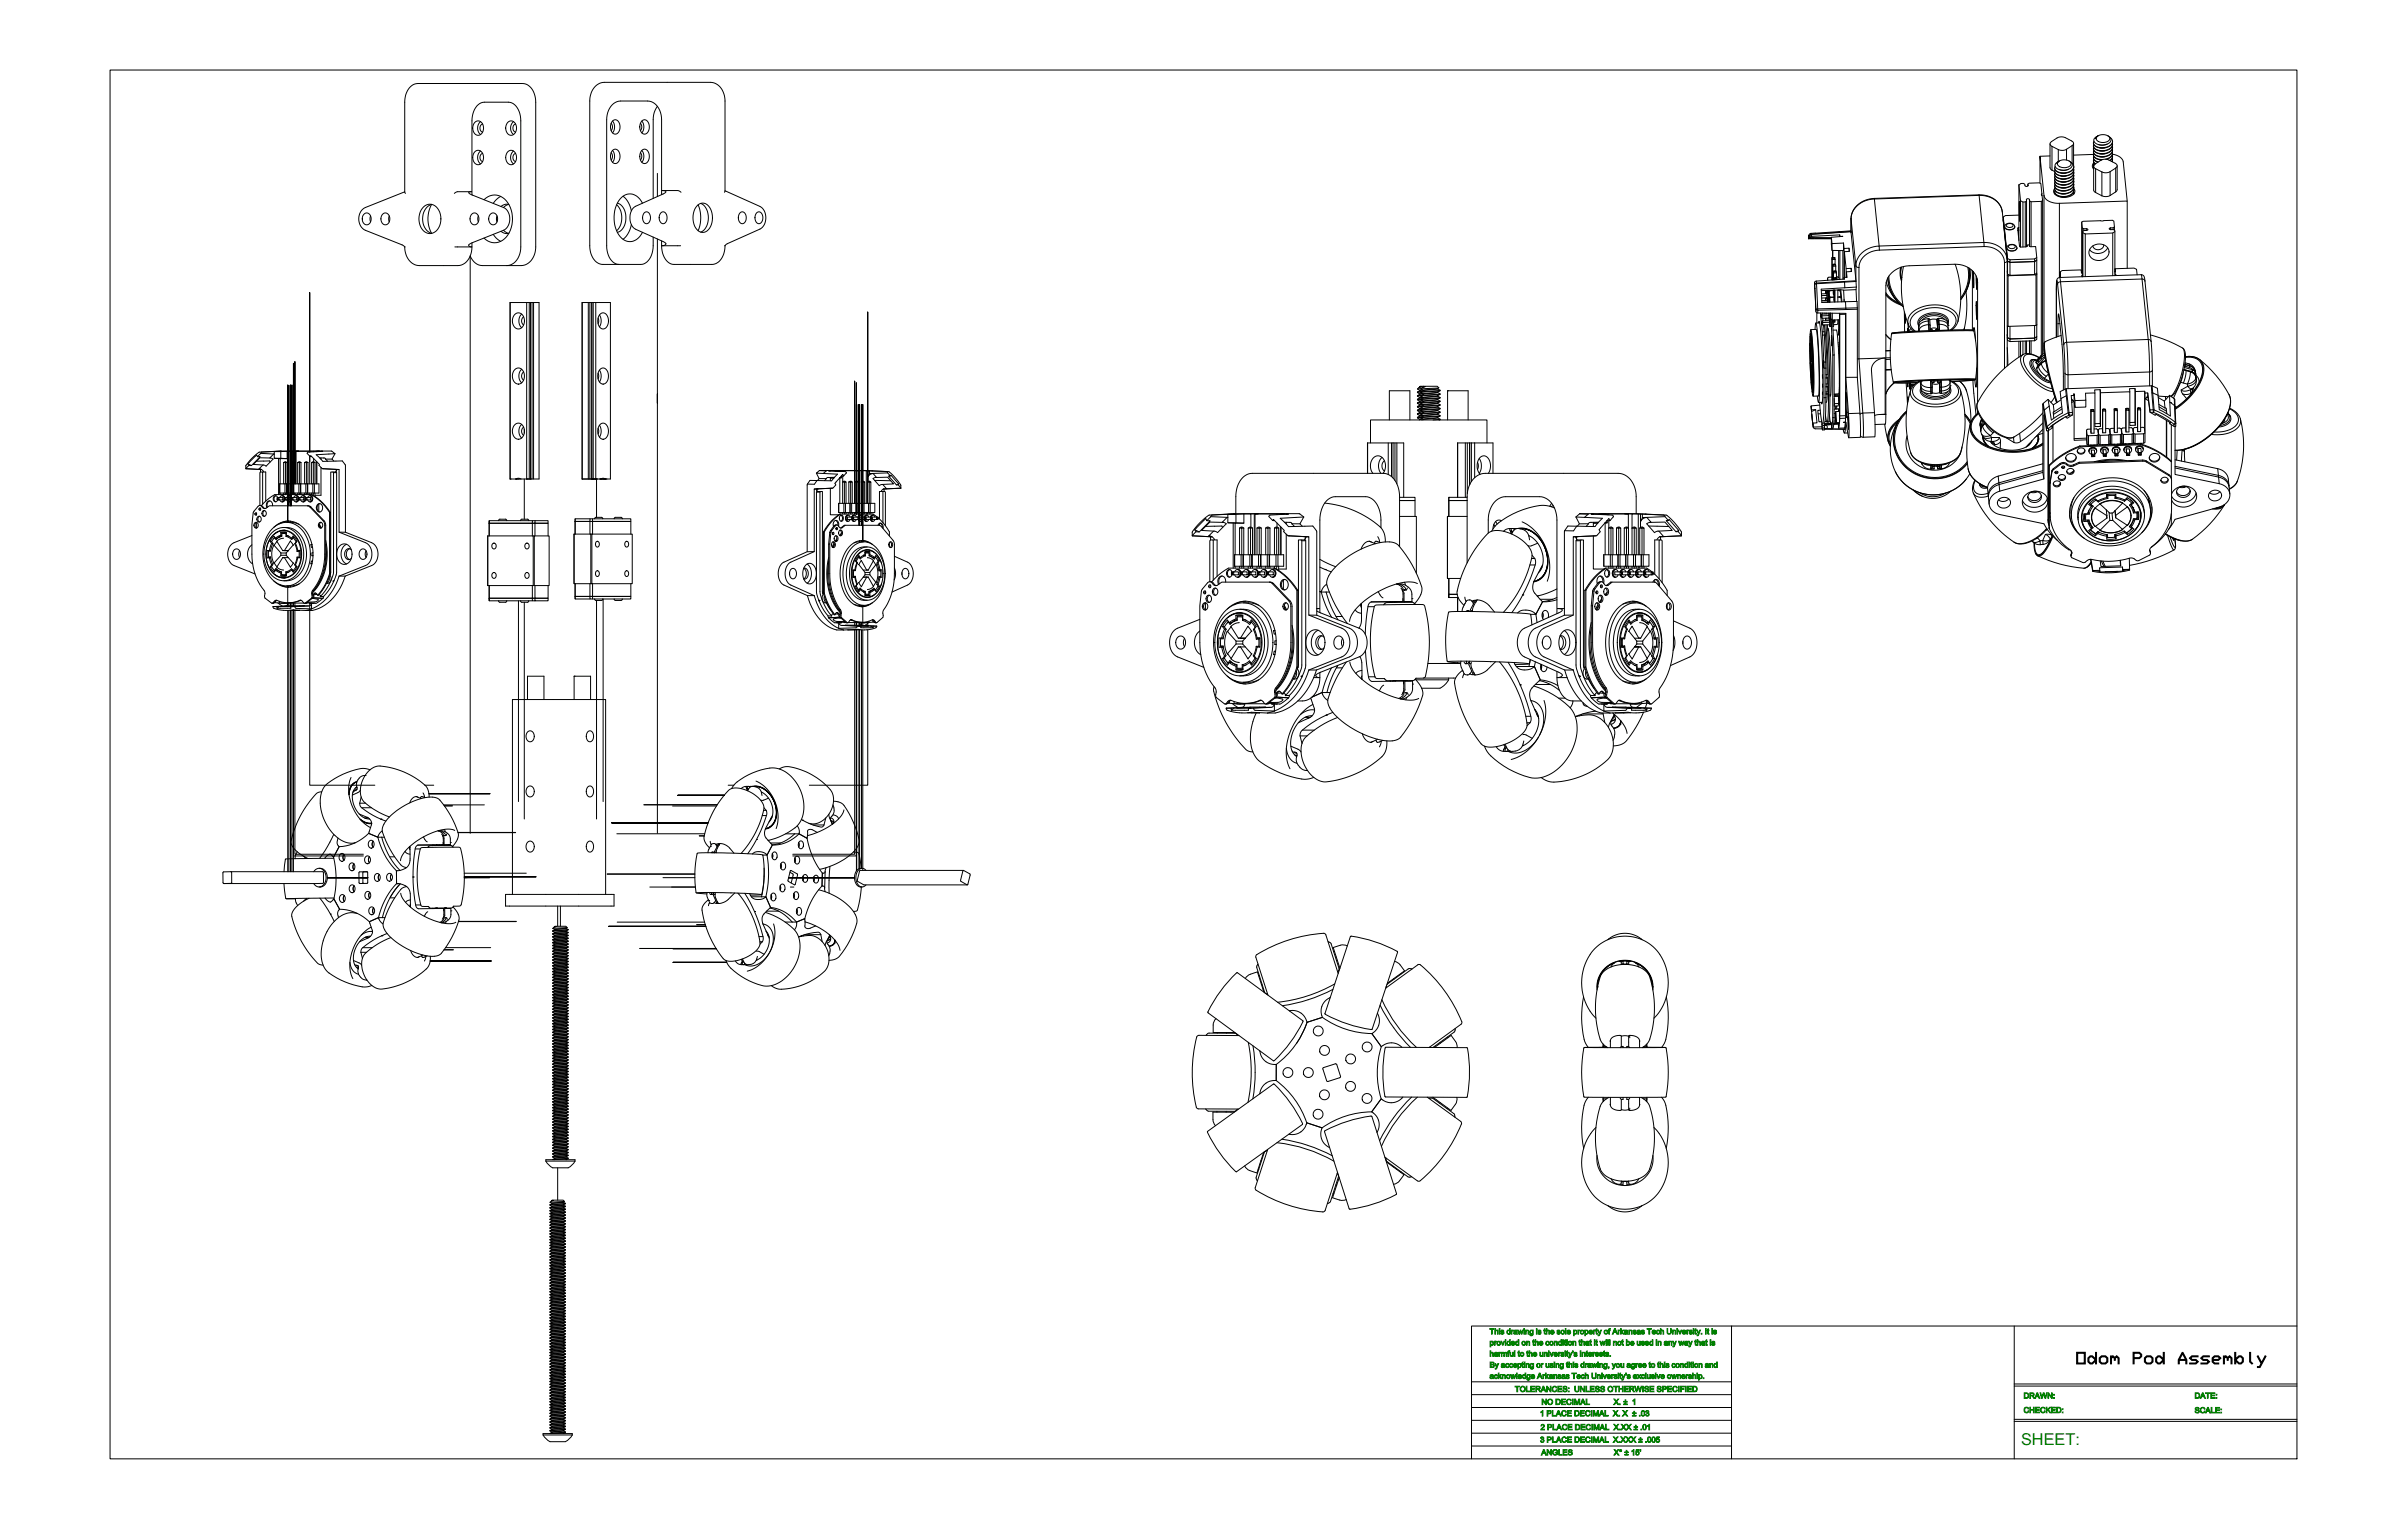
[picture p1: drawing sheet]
<svg xmlns="http://www.w3.org/2000/svg" width="2619mm" height="1664mm" viewBox="0 0 2619 1664" stroke-linecap="round" stroke-linejoin="round" font-family="sans-serif">
<defs><g id="words">
<text font-size="17.7" fill="#008000" x="2199" y="1572">SHEET:</text>
<g font-size="17.2">
<text x="2258" y="1484">Odom</text>
<text x="2320" y="1484">Pod</text>
<text x="2369" y="1484">Assembly</text>
</g>
<g font-size="8.4" fill="#008000">
<text x="1621" y="1452">This drawing is the sole property of Arkansas Tech University. It is</text>
<text x="1621" y="1464">provided on the condition that it will not be used in any way that is</text>
<text x="1621" y="1476">harmful to the university's interests.</text>
<text x="1621" y="1488">By accepting or using this drawing, you agree to this condition and</text>
<text x="1621" y="1500">acknowledge Arkansas Tech University's exclusive ownership.</text>
<text x="1649" y="1514">TOLERANCES: UNLESS OTHERWISE SPECIFIED</text>
<text x="2202" y="1522">DRAWN:</text>
<text x="2388" y="1522">DATE:</text>
<text x="1677" y="1528">NO DECIMAL</text>
<text x="1756" y="1528">X. ± 1</text>
<text x="1676" y="1541">1 PLACE DECIMAL X. X ± .03</text>
<text x="2202" y="1537">CHECKED:</text>
<text x="2388" y="1537">SCALE:</text>
<text x="1677" y="1556">2 PLACE DECIMAL X.XX ± .01</text>
<text x="1676" y="1569">3 PLACE DECIMAL X.XXX ± .005</text>
<text x="1677" y="1583">ANGLES</text>
<text x="1756" y="1583">X° ± 15'</text>
</g>
</g></defs>
<!-- layer: Visible (ANSI) -->
<g fill="none" stroke="#000" stroke-width="1.09">
<path d="M715 116l-3 6-1 8v86M517 133a6 6 0 0 1 7 0 6 6 0 0 1 2 6 6 6 0 0 1-3 7 6 6 0 0 1-7-2l-2-5 1-3zM523 132a9 9 0 0 0 0 14M525 135a5 5 0 0 0-3 4 5 5 0 0 0 3 5M553 133a6 6 0 0 1 7 0 6 6 0 0 1 2 6 6 6 0 0 1-3 7 6 6 0 0 1-7-2l-2-5 1-3zM559 132a9 9 0 0 0 0 14M561 135a5 5 0 0 0-3 4 5 5 0 0 0 3 5M665 134a6 6 0 0 1 0 8M667 132a10 10 0 0 1 0 13M667 131a5 5 0 0 1 8 5 7 7 0 0 1-7 10 9 9 0 0 1-1-15zM697 134a6 6 0 0 1 0 8M698 132a10 10 0 0 1 0 13"/>
<path d="M699 131a5 5 0 0 1 8 5 7 7 0 0 1-7 10 9 9 0 0 1-1-15zM2231 157v25l1 3 4 2M2232 155l8-5 4-1 4 1 6 3 2 2 1 1-2 2-6 4-5 2-4-1-8-4-1-2zM2257 156v24M2282 149a10 10 0 0 1 14 1 6 6 0 0 1-8 5 5 5 0 0 1-7-5zM2283 148l-2 3v-2l2-1M2293 157a13 13 0 0 1-9 0M2294 148a5 5 0 0 1 3 5 5 5 0 0 1-4 4 11 11 0 0 1-14-4v-2l3-3M2296 149a6 6 0 0 1 3 7 6 6 0 0 1-6 4h-1a11 11 0 0 1-14-4l1-2M2299 156a8 8 0 0 1-8 8 10 10 0 0 1-13-5l1-2M2299 159a8 8 0 0 1-10 8l-6-1a5 5 0 0 1-4-5M2299 154a11 11 0 0 1-14 7 7 7 0 0 1-7-5"/>
<path d="M2299 157a10 10 0 0 1-12 7 7 7 0 0 1-9-5M517 165a6 6 0 0 1 7 0 6 6 0 0 1 2 6 6 6 0 0 1-3 7 6 6 0 0 1-7-2l-2-5 1-3zM523 164a9 9 0 0 0 0 14M525 167a5 5 0 0 0-3 4 5 5 0 0 0 3 5M553 165a6 6 0 0 1 7 0 6 6 0 0 1 2 6 6 6 0 0 1-3 7 6 6 0 0 1-7-2l-2-5 1-3zM559 164a9 9 0 0 0 0 14M561 167a5 5 0 0 0-3 4 5 5 0 0 0 3 5M665 166a6 6 0 0 1 0 8M666 164a5 5 0 0 1 5-1 5 5 0 0 1 3 4 7 7 0 0 1-6 11 10 10 0 0 1-2-14zM667 164a10 10 0 0 1 0 13M697 166a6 6 0 0 1 0 8M698 164a5 5 0 0 1 5-1 5 5 0 0 1 3 4 7 7 0 0 1-6 11 10 10 0 0 1-2-14z"/>
<path d="M698 164a10 10 0 0 1 0 13M2231 170h-11M2240 176a10 10 0 0 1 14 1 7 7 0 0 1-11 5l-3-2-1-2zM2241 175l-2 3v-1l1-1M2252 175a5 5 0 0 1 3 5 5 5 0 0 1-4 4 11 11 0 0 1-15-4l1-2 3-2M2254 177a6 6 0 0 1 2 6 6 6 0 0 1-5 4l-2 1a9 9 0 0 1-13-6l1-1M2278 178l-1 3 1 3M2278 168a7 7 0 0 0 9 6h-2M2278 172a5 5 0 0 0 5 5M2278 175l2 3M2278 178v4M2278 168l-21 1"/>
<path d="M2278 170a5 5 0 0 0 5 6M2278 177l1 3M2279 167a6 6 0 0 0 7 6l2 1M2279 173a4 4 0 0 0 1 5M2279 179l8-5 4-1 3 1 8 4 2 1v2l-2 2-6 4-5 1-4-1-7-4-2-2zM2285 167h6M2285 161h6M2291 170l-6 1M2291 164h-6M2299 162a9 9 0 0 1-11 8h-4a5 5 0 0 1-5-6M2299 165a7 7 0 0 1-8 8M2299 169a5 5 0 0 1-3 6"/>
<path d="M2299 172l-1 4M2299 175v1M2299 168a12 12 0 0 1 12 8l4 43M2299 160a11 11 0 0 1-14 7 7 7 0 0 1-7-5M2299 164a10 10 0 0 1-13 7 6 6 0 0 1-8-6M2299 167a7 7 0 0 1-7 6M2299 170l-1 3-2 2M2299 173l-1 3M2220 199v-29l4 43a15 15 0 0 0 17 8l74-2v73M2236 186h.1M2243 198h5M2243 192h5"/>
<path d="M2248 195h-5M2248 188h-5M2251 184a12 12 0 0 1-10 1M2256 183a7 7 0 0 1-8 8 10 10 0 0 1-12-5v-1M2256 190a7 7 0 0 1-8 8 10 10 0 0 1-12-6v-1M2256 199a7 7 0 0 1-8 8 10 10 0 0 1-12-5v-1M2257 186a8 8 0 0 1-10 8l-7-1a4 4 0 0 1-4-5M2257 193a8 8 0 0 1-10 8l-6-1a5 5 0 0 1-5-6M2257 196a8 8 0 0 1-11 8l-5-1a5 5 0 0 1-5-5M2257 181a10 10 0 0 1-13 7 7 7 0 0 1-8-5M2257 185a9 9 0 0 1-11 7 9 9 0 0 1-10-5M2257 188a10 10 0 0 1-13 7h-2a7 7 0 0 1-6-6"/>
<path d="M2257 191a10 10 0 0 1-13 7 8 8 0 0 1-8-5M2257 194a11 11 0 0 1-16 7 6 6 0 0 1-5-5M2257 197a8 8 0 0 1-10 8 9 9 0 0 1-11-6M2278 181v2M2278 183v1M2304 180v27l-9 6-4 1-4-1-7-4-1-1-1-27M440 209l-42 17a14 14 0 0 0 0 25l40 15 2 3M441 210l-1-1v-98a18 18 0 0 1 15-20h114a18 18 0 0 1 14 20v158a19 19 0 0 1-16 20h-42a15 15 0 0 1-13-10M494 210l4-1h15h-2l-1 1 3 2 35 14M514 212v-80a20 20 0 0 1 11-21h28a17 17 0 0 1 14 18v140a18 18 0 0 1-15 20M527 217a17 17 0 0 1 27 6 31 31 0 0 1-7 38 16 16 0 0 1-20-2M545 214l-5 4-3 3"/>
<path d="M678 213l5 6 4 10M720 212v-82a18 18 0 0 0-15-20h-30a18 18 0 0 0-15 20v137a20 20 0 0 0 12 21h2M741 209l-4-2h-17l4 1 1 1-4 2-29 13a16 16 0 0 0 0 25l32 15a1.8 1.8 0 0 1 0 2 1.8 1.8 0 0 1-2 1h-2h21M788 209l1-1v-98a19 19 0 0 0-16-20h-115a19 19 0 0 0-16 20v157a18 18 0 0 0 14 21h41a16 16 0 0 0 13-15l1-15M789 208l38 17a15 15 0 0 1 0 24l-36 16-2 2M2197 201l2-1h3h1l1 2 2 1 1-1v-2l1-1h11l2 1 1 11M2197 201l2 17 2 2 4-1M2197 201v61M2197 219l1 12v10zM2199 218v51M2201 220v49M2204 220v49"/>
<path d="M2205 219v49M2207 200v2M2209 219v49M2210 220v48M2221 219v168M2222 211l-1 1 2 6M2222 211v2M2223 218l-2 1-11 1-1-1-1-2-2-1-1 1v2M2223 218v168M2236 210v1M2243 208h5M2243 204h5"/>
<path d="M2243 201h5M2248 214h-5M2248 211h-5M2256 206a7 7 0 0 1-8 8 10 10 0 0 1-12-6v-1M2257 202a8 8 0 0 1-10 9l-5-1a5 5 0 0 1-6-6M2257 209v2v-1M2257 205a5 5 0 0 1-4 9 15 15 0 0 1-18-4v-3l1-2M2257 207a12 12 0 0 1-16 7 6 6 0 0 1-5-5M2257 201a11 11 0 0 1-14 7 7 7 0 0 1-7-6M2257 204a9 9 0 0 1-11 7 8 8 0 0 1-10-6M2257 207h.1M396 233a5 5 0 0 1 7 0 5 5 0 0 1 1 7 5 5 0 0 1-6 5 5 5 0 0 1-4-7l1-3z"/>
<path d="M403 235v2v4M417 233a5 5 0 0 1 6 0 5 5 0 0 1 1 7 5 5 0 0 1-5 5 5 5 0 0 1-4-5v-3zM424 235l-1 2 1 4M461 225a11 11 0 0 1 18 6 17 17 0 0 1-9 23 13 13 0 0 1-14-13v-5l1-5zM470 222a33 33 0 0 0 0 32M470 222a18 18 0 0 0-5 29l5 3M514 233a5 5 0 0 1 6 0 5 5 0 0 1 1 7 5 5 0 0 1-5 5 5 5 0 0 1-4-5v-3zM521 235l-1 2 1 4M534 233a5 5 0 0 1 6 0 5 5 0 0 1 1 7 5 5 0 0 1-4 5 5 5 0 0 1-5-5v-3zM541 235l-1 2 1 4M548 226a15 15 0 0 1 0 25M554 222l-6 4"/>
<path d="M554 222h-4l-5 3M671 223a20 20 0 0 1 0 28M672 221a18 18 0 0 1 8 24l-4 5-4 3M699 221a14 14 0 0 0-13-10 14 14 0 0 0-14 10 35 35 0 0 0 5 38 14 14 0 0 0 22-6M701 232a4 4 0 0 1 5-1 4 4 0 0 1 2 4 5 5 0 0 1-6 8 8 8 0 0 1-1-11zM719 232a4 4 0 0 1 5-1 4 4 0 0 1 2 4 5 5 0 0 1-6 8 8 8 0 0 1-1-11zM759 224a9 9 0 0 1 14 4 20 20 0 0 1-5 24 10 10 0 0 1-13-10 21 21 0 0 1 4-18zM760 223a37 37 0 0 1 0 28M763 221a19 19 0 0 1 6 25l-2 4-4 3M805 232a4 4 0 0 1 5-1 4 4 0 0 1 2 4 5 5 0 0 1-6 8 8 8 0 0 1-1-11zM823 232a4 4 0 0 1 5-1 4 4 0 0 1 2 4 5 5 0 0 1-6 8 8 8 0 0 1-1-11zM2180 236l5 45"/>
<path d="M2197 234l-15 1-2 1 5 48v-3l2 2M537 255l3 4 5 4M548 251l-37 15a1.9 1.9 0 0 0 0 2 1.9 1.9 0 0 0 2 1h-18M548 251l6 3h-6l-3-2M687 244l-4 11-5 5M1968 258l1-3 2-1 43-2 6 60M1968 260h25M1968 257v3M1968 257h1M1968 260h.1M1970 259l-1-3-1 1v3h6l1-1h-6M1970 259h23"/>
<path d="M1972 259l2 1M1993 259h-18l18 1M1993 258l1 14 12 1v-9M2002 257v-1v1h3l-12 1 1 7 12-1M2002 256l-31 1-1 2M2014 252v-1l-13 1M2014 253v-15a24 24 0 0 1 26-22l114-4a23 23 0 0 1 25 19l5 53v114M2180 241v-2l5 45 2 1v-2l27-1M2183 244a6 6 0 0 1 10 3 6 6 0 0 1-11 0zM2197 248h-1l2 20 7 1 1-2M2197 248l-1 3 1-1v7M2265 242v55"/>
<path d="M2266 248v49M2266 252v49M2268 249v2M2269 255v46M2299 254v46M2300 248v2M2300 250h-4l-1-1 6-2-1-6-1-1-32 1-2 1 1 6 6 2-1 1-5 1 1 1 2 2M2300 250l1 1v1l-2 2-30 1M2301 247v3M2301 252v48M440 269h1M514 264a22 22 0 0 1-12 24l-4 1h-42a18 18 0 0 1-16-20"/>
<path d="M720 262a24 24 0 0 0 10 25l3 1h42a18 18 0 0 0 14-21M789 267h.1M1994 265v7M1994 272v8M1995 272v8M2001 273v29M2002 273v31M2005 273v31M2006 264l1 40v-2M2007 270h5l1 3-6 1M2012 270v4M2184 270a6 6 0 0 0 11 0"/>
<path d="M2184 270a6 6 0 0 1 5-4 6 6 0 0 1 6 4M2184 270h.1M2195 270h.1M2206 267l2-1 1 2h6l1 15-2 2 2-2v14M2206 267v1M2276 269a12 12 0 0 1 19 3 11 11 0 0 1-6 11 11 11 0 0 1-12-2 8 8 0 0 1-1-12zM2289 266a6 6 0 0 1-5 6 6 6 0 0 1-7-4M2294 270a12 12 0 0 1-20 2M1994 280v25zM1994 288v17M1995 280h1v1h-1zM1995 280h-1"/>
<path d="M1995 281l-1 1h3l-1-1M1995 295v2h3l-1-1M1995 295v10M1995 288l2-1v1h-2zM1995 288h-1M1995 288l-1 2h4l-1-2M1996 280h1v8M1996 295h1v1h-1zM1996 295h-1M1996 296l-1 1v7M1997 287l1 1v7M1997 295h1v7"/>
<path d="M2009 292h6v3l-6 1M2015 292v3M2068 291v9l1 6M2071 290a109 109 0 0 0 7 65l5 6M2128 288a109 109 0 0 1 2 64l-3 4-3 3M2145 293a51 51 0 0 1-11 33M2146 295v64M2147 295l1 18v-17M2184 300h1M2185 298l2 2M2187 285h27v14l-27 1zM2216 280l-2 2v3h-27l-2-1v14l-1-3"/>
<path d="M2216 297l1 57h-1M2216 297l-2 2M2217 298l-1 1M2242 296l2-2h21v3h1M2266 299l-1 1 1 1M2266 299v2M2301 298h1M2302 292v4zM2302 292h20l3 1 1 6M2302 300v-2v2M1982 320h6v1l-6 1M1987 316v4"/>
<path d="M1988 316v3M1988 320v-2v8v-2M1988 318h1M1988 316v2M1989 316v2M1989 303v2M1989 318v-2l1 3M1989 318l1 7M1990 316v10M1990 316v13v-12M1991 316h1M1992 316l-2 1 1 6"/>
<path d="M1992 316h.1M1994 302h-4l-1 1v2M1995 316v5h1M1995 316h-3M1995 316v5M1996 316v10l1 2M1996 302v2h3M1996 302v2M1996 316v12M1997 316v13M1997 302h1v1h-1zM1997 302h-1"/>
<path d="M1997 303l-1 1M1998 302h1v2M1998 303l1 1M1998 301l3 1v2M2000 316h1M2000 315v14M2001 316l2 1v5l-1 1M2001 316h.1M2002 315l-1 1M2002 315l4 1M2002 315l-20 1M2002 315v2"/>
<path d="M2003 315l2 13M2006 316l1 12M2007 302v2l-30 2h-2v2l2 32 32 1v70l3 46v19l-3-17v3a12 12 0 0 1-2 9l-1-4M2009 302v-10l-2-18v28M2009 302v-6l1 6h-3M2020 315l-14 1M2020 312v16M2020 312l-38 3 1 14M2053 307a53 53 0 0 0 18 27M2053 320a32 32 0 0 0 13 10M2069 302l-1-6 1-5-1 5 1 9M2139 317a114 114 0 0 1-2 42"/>
<path d="M2150 300l1 15v-12M2185 300l31-1v55l-31 1zM2242 302v-6v6M555 329v192M573 329v192M576 329v192M577 329h10v192h-10M577 329h-22v192h6M577 329v192M579 329v192M581 329v192M634 329v192"/>
<path d="M640 329v192M642 329v192M644 329v192M646 329h18v192h-5M646 329h-13v192M646 329v192M648 329v192h-4h11M1983 329l38-1v83M1987 324v3M1988 321v3h-6M1988 326h1M1989 327v-2v4"/>
<path d="M1989 325h1M1989 327v2h-6M1989 327h-6M1991 323h1M1991 323v6M1992 323v1M1993 324l-2 1v4M1996 323h-4M1996 323l-3 1M2002 323l1 1 1 4M2002 323h-2M2002 323h.1"/>
<path d="M2003 322v2M2007 326v2M2072 339l1 22M2151 328v20zM560 343a6 6 0 0 1 7-2 6 6 0 0 1 4 6 8 8 0 0 1-9 11 10 10 0 0 1-2-15zM568 342a11 11 0 0 0 0 15M570 345a6 6 0 0 0 0 9M651 346l1 2-1 4M652 343a12 12 0 0 1 0 13M653 342a5 5 0 0 1 9 4 9 9 0 0 1-6 12 10 10 0 0 1-3-16zM1971 359l5-1a377 377 0 0 1 3 73h-6M1975 359l1-8a469 469 0 0 1 4 80l-1 7-1-7"/>
<path d="M1977 340v11M1979 351v-1a468 468 0 0 1 5 80l-1 10-1-2M1980 351h-4M1981 341l2 24M1982 343v2zM1982 343l1-1v2h-1M1982 351v1zM1982 351l1-2v2h-1M1983 342h7v1l-7 1v2l-1-1M1983 341v1M1984 346v3M1984 354l1 11"/>
<path d="M1985 354l2 19 1 27v8h-1M1986 341v1M1986 346l1 3M1987 354l2 47a318 318 0 0 1-1 58l-1-7M1987 341l1 1M1988 346v3M1989 353l2 47a318 318 0 0 1-1 59h-2M1989 358v-1a378 378 0 0 1 3 74l-1-1M1990 359h-1M1990 341v1M1990 341l1 7-1-2M1990 343v3h-7"/>
<path d="M1991 348h.1M1991 349v-2v8v-2M1991 347h1M1991 349v2h-8v3l-1-2M1991 349h-8M1991 351v2l-8 1M1992 347v-6v6l2 1h8M1992 341l1 14h-2M1993 348l1 38M1994 341v7M1994 348l2 38M1995 359h3a367 367 0 0 1 3 70h-5"/>
<path d="M1995 348v7M1995 349h2v2h-2M1997 348v3M2000 348v5h-5M2001 348v13M2001 358h1M2002 341v118v1h-4M2002 359l-1-1v6M2002 341v114l-1 11-1-5M2008 341v118M2008 342h-6M2073 342v10v-9"/>
<path d="M2076 352l1 9M2080 358l-3 3M2088 355h.1M2099 347a10 10 0 0 0-11 6v7M2099 347h1l1 12M2099 347v2M2101 359h2v1M2101 359l-1 1M2107 360v-2v2M2108 348h.1M2108 348l-5-1-3 1M2109 358l-1-11a9 9 0 0 1 12 5v7"/>
<path d="M2109 358l1 2M2109 358h-2M2120 352v1M2125 359h.1M2148 359v-3l2 15M2148 359a130 130 0 0 1 1 54l-24 2M2148 359h-32l-52 3a4 4 0 0 0-6 1 135 135 0 0 0 3 54h25M2184 355h1M2185 355v12l-1-3 1 3 2 2-2-2v3l2 2M2214 354v14l-27 1v-14M2216 354v12l-2 2-27 1v3l27-1M1970 376v-2v8"/>
<path d="M1970 364l1-5a362 362 0 0 1 2 72l-1-5M1970 376h.1M1970 367v-2l1 6M1970 367h.1M1970 367v4M1970 371v5M1970 363a325 325 0 0 1 2 64l-1-10-1-26-1-19zM1970 375v20M1970 375l1 16M1970 363l1-1a326 326 0 0 1 2 65M1971 375h-1M1971 369l-1 6"/>
<path d="M1971 375h.1M1971 370l-1 1M1971 363h-1M1971 371v-3l1 18M1971 371l1 1M1971 373v19M1985 365l2 36v46l-1 16M1985 365h-2l2 34v51l-1 10M1993 365l1 11zM2002 363l-1-1v2M2002 377h-1M2002 373h-2"/>
<path d="M2002 375h-2M2002 364h-3M2052 364l6 6M2076 361v-4l1 4M2184 378l1 20M2184 367l1 3M2197 371v18M2199 371v16M2201 371v15M2204 371v14M2205 371v14M2209 371v14"/>
<path d="M2210 371v14M2214 368l2-2v3l-2 2zM2238 367v-62a4 4 0 0 1 3-3l90-3a6 6 0 0 1 3 7l7 70 1 44M2240 366v-24l4 39 1 43M2243 365l-17 7a16 16 0 0 0-1 13l5 26 8 27M2340 364a139 139 0 0 1 36 15 34 34 0 0 1 0 24 53 53 0 0 1-12 28h-1M1970 382h.1M1970 382v2M1970 384v10M1970 384h.1M1970 395v10v-1M1970 395h1"/>
<path d="M1970 394h.1M1970 394v1M1971 395v5M1971 395v6M1971 395h.1M1971 391v2M1971 391h.1M1971 393l-1 2M1971 398v2M1971 398v6l1 12M1971 398h1M1971 400l1 16"/>
<path d="M1971 400h1M1972 386v-1l1 31v-2M1972 388l-1 4M1972 388h1M1972 386h.1M1973 395l-1 1 1 19M1973 392h-2M1973 395h.1M1973 393h-2M1984 392l1 8zM1996 386h-2v68M1996 386v68"/>
<path d="M2001 384h1M2021 391l30-1a14 14 0 0 0-14 13l3 53v19l-13 1-2-2M2057 381l-5 1M2201 386a17 17 0 0 1 18 3M2201 386a137 137 0 0 0-49 52M2210 392h7M2218 399l-2 2M2218 397l-1 1v2M2225 384l-3 2-6 7a4 4 0 0 0 3 4M2226 392l-4 2-6 6M2378 395a12 12 0 0 1 11 11M2378 388a21 21 0 0 1 16 3 111 111 0 0 1 33 43 42 42 0 0 1-12 29 71 71 0 0 1-46 27h-2"/>
<path d="M560 402a6 6 0 0 1 8 0 6 6 0 0 1 3 6 7 7 0 0 1-3 8 7 7 0 0 1-8 0 11 11 0 0 1 0-14zM568 402a11 11 0 0 0 0 15M570 405a6 6 0 0 0 0 9M651 406l1 2-1 4M652 403a12 12 0 0 1 0 13M653 402a5 5 0 0 1 5-1 5 5 0 0 1 3 4 9 9 0 0 1-5 13 10 10 0 0 1-3-16zM1970 404l1 9M1970 404h1M1971 416l1 6v-3M1971 416h1M1971 413h.1M1971 413v3"/>
<path d="M1972 415v4M1972 419v2M1972 419h.1M1972 419v-2l1 2M1972 416h1M1973 419l-1 6v-4M1973 415h.1M1973 415v1M1973 414v5M1973 414h.1M1984 408v3M1984 411h-1"/>
<path d="M1984 418v3M1987 411h2M1988 408v3M1988 418v3M1989 411v7h-2M1989 411h-2M2002 416h.1M2002 418h.1M2002 415h.1M2002 419h.1M2021 411l3 43v22h-12M2021 411h-12"/>
<path d="M2058 402l-6 1M2061 417a27 27 0 0 0-9 12M2074 417l2 22M2076 417v4v-4M2078 417l1 7v-7M2079 417v1h4M2079 418v7v-7l2 3M2088 415h.1M2089 414v1M2101 415l2 1M2103 416v12h-1M2105 414v2h-2"/>
<path d="M2109 414v2v-2M2111 416h-2M2112 414l-1 2M2122 414a20 20 0 0 1 14 19 111 111 0 0 1-4 63 35 35 0 0 1-35 9 22 22 0 0 1-20-20 112 112 0 0 1 4-63l3-4 6-4a18 18 0 0 0 1 11l4 3h7M2122 413v7a8 8 0 0 1-10 8l-1-2v-10M2127 415v1M2133 415a27 27 0 0 1 9 19l2 12 1 13-7-8M2147 414l3 37M2149 413l-48 1-40 2M2151 400l-1 21-1-8M2216 400a15 15 0 0 0 9 12l6 4M2376 405l-2 10-9 18"/>
<path d="M2377 402l2 1M2377 402a18 18 0 0 1 10 4l2 2M2386 404h-1M2386 405l1-2 2 3M2387 406h1l1 2M2388 402a3 3 0 0 0-3 2h1M2389 406l1 4M2389 406l1 3M2389 408a12 12 0 0 1-5 16M2390 408l2 3 1 5M2397 400a50 50 0 0 1-20 37l-10 7M1542 427h.1"/>
<path d="M1542 435h.1M1543 427l2 2M1543 435l2 2M1543 423l2 2M1545 421h.1M1545 425h.1M1545 433h.1M1546 427h.1M1546 431h.1M1546 434v1M1546 438v1M1546 427h-3"/>
<path d="M1546 431h-3l2 2M1546 434l-3 1M1546 438l-4 1 3 1M1546 423l3 2M1547 423h-4M1547 421l-3 1-1 1M1547 421l-3 1M1547 426l-4 1M1547 430h-4l-1 1M1547 434l-4 1M1547 421h-2M1547 438l-5 1"/>
<path d="M1548 424l-3 1M1548 428l-3 1M1548 432l-3 1M1548 436l-3 1M1548 440h-3M1549 436l-4 1-2 1M1549 432l-4 1-2 1M1549 428l-4 1-2 1M1549 424l-4 1-2 2M1549 421l15-1 2 2M1549 425h.1M1549 433h.1"/>
<path d="M1549 421l-1 1M1549 425l-3 2M1549 429l-3 1M1549 433l-3 1M1549 437l-3 1M1549 420l-4 1M1551 421l-3 1-2 1M1551 421h-2M1564 423l-15 2M1564 427l-14 1-1 1M1564 431l-15 2M1564 435l-13 1-2 1"/>
<path d="M1564 439l-15 1M1564 439l-15 2M1564 435l-15 2M1564 427l-15 2M1564 431l3 1-21 2M1564 439l3 1-21 2M1564 435l3 1M1564 427l3 1M1564 423l3 2M1564 423h.1M1564 427h.1M1564 431h.1"/>
<path d="M1564 435h.1M1564 439h.1M1566 422l-20 1M1566 422l-2 1M1567 425l-21 2M1567 428l-21 3M1567 436l-21 2M1567 425l-3 2M1567 429l-3 2M1567 433l-3 2M1567 437l-3 2M1567 425l-21 2 3 2"/>
<path d="M1567 429l-21 2 3 2M1567 433l-21 2 3 2M1567 437l-21 2 3 1M1567 425h.1M1567 429h.1M1567 432v1M1567 436v1M1972 421h1M1972 427h1M1980 438l3 28 1 2M1983 438h-4M1983 428h1"/>
<path d="M1983 421h1M1984 427v2M1987 428h1M1988 426v2M1988 429v8l-1 1M1988 429h-1M1988 428v1M1989 421v5h-2M1989 421h-2M1989 421h.1M1992 429h-1M1996 434v6"/>
<path d="M1996 431h5v8h-5M1997 429v2M1997 429h.1M2001 431h1M2001 439l-1 3h-4M2002 422h.1M2002 423h.1M2002 436h-1M2002 438l-1 1M2009 427l1 13v14l-1-11zM2077 435l-1-3v5M2090 422v1"/>
<path d="M2102 426v2M2111 427l-3 1-5-1M2122 422l1 1M2152 438v-131a22 22 0 0 0-25-19l-49 1a25 25 0 0 0-26 22v149v2h-12M2152 438a21 21 0 0 0 6 20 45 45 0 0 0 29 19 13 13 0 0 0 9-4l16-13 11-11M2224 439l1 7 5-4M2224 439l-1 75M2229 435l-5 4M2229 435l6 6 8-6M2229 435l1 7M2236 432l-4 6M2243 434l1 15-12 8-2-15"/>
<path d="M2248 423l-6 3 1 8M2254 434l3 3-3-2M2257 430v-2l1 8 12-1v-7h10v36h6v-37l32-1v37h6v-37h10v42M2258 436v7l-1-5M2270 435v8h-12M2285 424v37h-5M2286 427l-1-3h-6l1 4M2323 423v37h-5M2324 426l-1-3h-6l1 3M2334 426v2M2337 431l-2 3 2-2v1M2337 428l3 21"/>
<path d="M2349 431l11 1M2355 436l1 8M2356 431l1 4M2361 430l1 23-12-7-2-23-6-3-93 3h-1l1 8-6 3M2361 430a9 9 0 0 1 6 5l1 29h-1l-6-3v-2M2361 430l-6 6-6-3M2363 431v1M2374 424l1 4 5 6M2387 422l-3 7M1512 457v-32h22v32M1542 442v1M1542 450v1"/>
<path d="M1543 443l2 1M1543 447l2 1M1543 451l2 1M1543 455l2 1M1545 440v1M1545 448v1M1545 456v1M1546 442v1M1546 446v1M1546 454v1M1546 442l-3 1M1546 446l-3 1"/>
<path d="M1546 454l-3 1M1547 442h-4M1547 446l-5 1M1547 450h-5M1547 454l-5 1M1548 444l-3 1M1548 448h-3M1548 452l-3 1M1548 456h-3M1549 456l-5 1M1549 452l-4 1-2 1M1549 448l-4 1-2 1"/>
<path d="M1549 444l-4 1-2 1M1549 440l-4 1-2 1M1549 440v1M1549 448v1M1549 456v1M1549 449l-3 1-3 1M1549 441l-3 1M1549 445l-3 1M1549 453l-3 1M1549 457h-1M1564 442l-14 2-1 1M1564 446l-15 2"/>
<path d="M1564 450l-14 2-1 1M1564 454l-15 2M1564 455l-15 2M1564 450l-15 3M1564 447l-15 2M1564 443l-15 2M1564 447l3 1-19 2-2 1M1564 455l3 1-8 1M1564 451l3 1M1564 443l3 1M1564 442v1M1564 446v1"/>
<path d="M1564 454v1M1567 444l-21 2M1567 452l-21 2M1567 441l-3 1M1567 445l-3 1M1567 449l-3 1M1567 453l-3 1M1567 457h.1M1567 441l-21 2 3 1M1567 445l-21 2 3 1M1567 448l-1 1-20 2 3 1M1567 453l-21 2 3 1"/>
<path d="M1567 456l-1 1M1567 440v1M1567 444v1M1567 452v1M1575 457v-32h23v32M1971 442v5M1971 446h5l1 14h-4M1971 446v1M1971 447v1M1971 448l2 14M1972 450l1 10M1976 446l-5 2"/>
<path d="M1980 441l-9 1v4M1981 446l-3 1 1 12h3M1981 450h-2M1988 459h-2M1991 452l1 9M1992 458h-2M1992 459v2M1994 454l-1 12M1996 454l-1 12h-2v-6l-1-1M1996 454h-2M1996 450h2M1996 440v2"/>
<path d="M1997 442l1 3h3v3M1998 445h-2M1998 448v12zM1998 458h-2M2002 448h-4M2008 460l-1 7M2008 459h-2l2 1M2008 459v1M2011 453l1 14zM2040 452h.1M2046 451h5l-11 1M2065 459l-6 7"/>
<path d="M2075 447a56 56 0 0 0-4 78 46 46 0 0 0 73-10M2152 447v3M2153 449a22 22 0 0 0-9 12 105 105 0 0 0-1 54 36 36 0 0 0 20 16M2156 456l-1 3v4M2230 442h.1M2235 441v7M2235 448l-1 1 1 6M2244 443l-9 5M2275 446l1 25h3v-23h-3v-2M2275 446l1 25M2276 446h2h-2zM2276 446h-1"/>
<path d="M2278 446h1v2l-1-2M2288 445v26h3v-24h-3l1-1M2288 445v26M2289 445h1v1h-1zM2289 445h-1M2290 445h1v2l-1-1M2301 445v26l3-1v-23h-3l1-2M2301 445v26M2302 445h1h-1zM2302 445h-1M2303 445h1v2l-1-2M2313 445l1 25h3v-24h-3l1-1"/>
<path d="M2313 445l1 25M2314 444h2v1h-1zM2314 444l-1 1M2316 444h1v2l-1-1M2323 460l1 3M2326 444v26h3v-24h-3l1-1M2326 444v26M2327 444h1l-1 1zM2327 444h-1M2328 444h1v2l-1-2M2349 440l7 4M2356 444h1l1 6"/>
<path d="M2358 457v40M2358 458v39M2358 450h.1M2421 456l-1 3-3 2M2424 450l3 3M2426 444a20 20 0 0 1 14 20 113 113 0 0 1-7 62l-3 4-4 2M560 462a6 6 0 0 1 8 0 6 6 0 0 1 3 6 7 7 0 0 1-3 8 7 7 0 0 1-8 0 11 11 0 0 1 0-14zM568 462a11 11 0 0 0 0 15M570 465a6 6 0 0 0 0 9M651 466l1 3-1 3M652 463a12 12 0 0 1 0 13M653 462a5 5 0 0 1 5-1 5 5 0 0 1 3 4 9 9 0 0 1-5 13 10 10 0 0 1-3-16z"/>
<path d="M1973 460v5M1973 465l2 1 8 1M1983 464l-10 1M1984 460v3M1986 463h-2v5M1986 463v5h-2M1986 463l7-1zM1986 467h21M1986 467h8M1986 460h-2M1986 462a2.1 2.1 0 0 1 3 2 2.1 2.1 0 0 1-3 3M1986 467h.1"/>
<path d="M1987 467h20M1993 460h.1M1993 461h-7M1996 462l4-1zM1998 460h-2M2000 460h1M2000 461h-4M2000 461h.1M2000 461h1M2001 460l-1 1M2007 466h-6M2011 471h-4"/>
<path d="M2051 462l3 14 3 9M2075 474a31 31 0 0 0 14 33 31 31 0 0 0 35-2l7-7 3-5 1-7M2148 474a53 53 0 0 0 43 17 57 57 0 0 0 32-9M2155 463h3M2155 463v2M2155 463h.1M2156 469a12 12 0 0 0 13 11M2156 466v3M2157 464h-2l1 2M2157 474l2 6 3 5M2158 475l2 6 4 5M2160 460l-3 4-1 5"/>
<path d="M2176 476l1 3v9M2183 476l9 6M2191 476l1 6M2198 472l1 9M2211 479a22 22 0 0 1-21 11 29 29 0 0 1-24-10M2217 474a12 12 0 0 1-6 14l5-5 2-5M2218 473a12 12 0 0 1-5 14M2223 472l-4 1a30 30 0 0 0-11 10l-3 3M2223 460l-19 17a15 15 0 0 1-9 5h-3M2229 469v101M2229 469v100l1 3M2233 463l1 3-2-2 16-11 2 2 5-4-1-21h3v49h14"/>
<path d="M2234 466l-5 3h-2l-3-17v69l-48 13a13 13 0 0 0-8 22l4 2 4 2 48 10 8 12 7 6M2234 462v40M2271 468v16h2h9l2-1v-10M2271 477h-14M2271 473v11M2273 474v10M2275 467h-3l-1 1v5l2 1h9M2279 467h2h2l1 6-2 1M2282 474v10M2283 467v4M2284 473v10M2285 474v10"/>
<path d="M2285 461l1 3M2288 466l-3 1h-2l1 6 1 1 10-1M2291 466l5 1v5l-1 1M2295 473v11M2296 467v3M2296 472v11l-1 1h-10l-1-1v-3M2297 472v11M2298 473v10M2301 466h-4l-1 1 1 5 1 1h9M2304 466l4 1 1 5-2 1M2307 473v10M2309 467v3"/>
<path d="M2309 472v10l-2 1h-9h-1l-1-4M2309 472v10M2311 473v10M2313 466h-3l-1 1v5l2 1h9M2317 465l4 1 1 6-2 1M2320 473v10M2321 466v3M2322 472v10l-2 1h-9l-2-1v-3M2322 472v10M2323 472v11M2326 465h-3l-2 1 1 6h1h10M2329 465h3l2 1v5l-1 1"/>
<path d="M2333 472v10M2334 471v10l-1 1-10 1-1-1v-3M2361 461l1-1-16-9-1 1-5-3-3-21h-3v42M2363 462v40M2367 464v52l48 10a13 13 0 0 1 12 12 13 13 0 0 1-10 13l-50 14-7 11M280 497h3l-9 10h-3l-1-2 9-10 1 2 4-4 14 1-4 4 3 2-7 7-4-1-4 4M294 498h-11l-7 7 10 1M298 491v8h7M298 499h14M301 491l-16 1-1 1M303 499v39M306 491v8"/>
<path d="M312 491v8h-7v27M312 491h7v12M312 491h-14h7h-4M319 491h6h-3M322 491v35M338 497v-1l10 9-1 1 4 4M341 491h-19v35M341 491h7h-3M341 491v1M341 499v4M344 491h.1M345 491h6l-16 1-1 2 4 3h1"/>
<path d="M345 491h.1M348 498h6v2M349 498v2M351 491h-2M354 500l3 2M354 500h7M365 494l-4 6 2 2M1488 482v33M1491 482v-25h127v25M1504 498a13 13 0 0 0-1 17M1511 482v34M1514 482v37"/>
<path d="M1516 482h12v59M1516 482h-28v33M1516 482v38M1518 482v41M1520 482v44M1586 482v59M1595 482v59M1597 482v55M1599 482v46M1599 482v45M1601 482h-15v59M1601 482v42"/>
<path d="M1601 482h24v33M1605 482v38M1610 499a15 15 0 0 1 0 16M2167 480v2M2168 480v3M2168 480h1M2208 483h.1M2208 483l-1 2M2209 482l-1 2M2211 480v1M2250 495a5 5 0 0 1 6-1 5 5 0 0 1 3 6 5 5 0 0 1-7 3 5 5 0 0 1-3-7zM2259 497a6 6 0 0 1-5 5 6 6 0 0 1-6-4"/>
<path d="M2261 489a4 4 0 0 1 6-1 4 4 0 0 1 1 5 4 4 0 0 1-5 1 4 4 0 0 1-2-5zM2263 485a95 95 0 0 0-33 21M2263 486a94 94 0 0 0-33 21M2269 490a4 4 0 0 1-4 3 4 4 0 0 1-4-2M2275 484v1M2276 484v1M2276 490v7h1M2276 490v7h4h-1M2276 490h3l1 4M2277 496h2v1h-2zM2279 496l1-2h-4l1 2M2279 484v1"/>
<path d="M2280 494a4 4 0 0 0 1-5 4 4 0 0 0-5-1 3 3 0 0 0-3 3 3 3 0 0 0 3 3M2280 494v3M2282 491a4 4 0 0 0-5-4 4 4 0 0 0-4 4M2288 484h.1M2289 489v7h1M2289 489v7h3h-1M2289 489h3v7M2290 495h1v1h-1zM2291 495l1-1h-3l1 1M2291 484h.1M2292 494a4 4 0 0 0 2-5 4 4 0 0 0-5-2 3 3 0 0 0-3 4 3 3 0 0 0 3 3M2294 490a4 4 0 0 0-4-4 4 4 0 0 0-4 5"/>
<path d="M2301 484v-1l-7 1M2301 489l1 7h1M2301 489l1 7h3h-1M2301 489h3l1 7M2303 495h1v1h-1zM2303 495l-1-2h3l-1 2M2304 483v1M2305 493a4 4 0 0 0 1-5 4 4 0 0 0-5-1 3 3 0 0 0-2 3 3 3 0 0 0 2 3M2307 490a4 4 0 0 0-5-4 4 4 0 0 0-3 5M2313 483v1M2313 483h-9M2314 483v1"/>
<path d="M2314 489v7l1-1M2314 489v7l4-1h-1M2314 489l3-1 1 5M2315 494h2v1h-2zM2315 494l-1-1h4l-1 1M2318 493a4 4 0 0 0 1-5 4 4 0 0 0-5-1 3 3 0 0 0-3 3 3 3 0 0 0 3 3M2318 493v2M2320 489a4 4 0 0 0-5-3 4 4 0 0 0-4 4M2326 483h-9M2326 483h.1M2327 488v7h1M2327 488v7h3h-1"/>
<path d="M2327 488h3v7M2328 494h1v1h-1zM2329 483a87 87 0 0 1 34 19v18M2329 494l1-2-3 1 1 1M2329 483l-66 2M2329 483v1M2329 484a85 85 0 0 1 34 19M2329 484l-66 2v-1M2329 483l1-1v1M2330 482v1M2330 492a4 4 0 0 0 2-5 4 4 0 0 0-5-1 3 3 0 0 0-3 3 3 3 0 0 0 3 4M2332 489a4 4 0 0 0-4-4 4 4 0 0 0-4 5"/>
<path d="M2341 495a5 5 0 0 1 6-1 5 5 0 0 1 3 6 5 5 0 0 1-7 3 5 5 0 0 1-3-7zM2350 497a6 6 0 0 1-5 5 6 6 0 0 1-6-4M2375 489l-1 13M2375 489l2 1M2377 489l1 13M268 506v4l17 1M268 506l6-8 8-6 23-1h56l4 3-21 1 7 7h21l4 4v73M270 505l4 2M271 507l-3 3 15 1M279 502h14l1 1M282 510h1zM283 510l2 1"/>
<path d="M285 511l2 2M285 511h-2v3M286 514h3v31M309 503h2v23M309 503h1h2M309 503v23M311 503h1M312 503v23M316 503h2v23M316 503h1h3M316 503v23M318 503h2"/>
<path d="M320 503v23M324 503h2v23M324 503h1h3M324 503v23M326 503h2M328 503v23M331 503h2v23M331 503h2h2M331 503v23M333 503h2M335 503v23M339 503h2v23"/>
<path d="M339 503h1h3M339 503v23M341 503h2M343 503v23M344 502v24M345 503v23M349 509v30h-6M351 510l15 1M351 510l18 1M362 514h4v108l-3 10M363 514h3M366 511l-1 2 2-2h2v68l29 11a15 15 0 0 1 0 25l-29 12"/>
<path d="M366 511h1M888 515l3 6-1 2M892 512l-4 3h8M896 515l15 1-6 7h-16M904 519v4M908 520h-4h3M908 519l-8 1-1 1M909 513h.1M914 512h.1M914 520h2h-2M914 520v28M916 513h.1"/>
<path d="M916 518v2M917 512h17v12M917 512h-15l18 1 1 2-3 3-1-2-8 10 1 2-3 3h-2M917 512v1M917 518v30M918 518h-3M934 512h-3h6M943 512h2M946 515h20l3 3h-2l8 10h2l3 3M946 512l19 1 1 2M949 515l-2 1-2 2 1-3v-3h-1v12M949 515h1l4 5-4 1 7 7 4-1 4 5h-4l-2 3"/>
<path d="M949 515h-3M954 520l12-1 6 8h-11M968 514l5 4 7 9M968 514l-27-2h-49h7l-3 3M969 518v-1l9 10-1 1M1494 515a12 12 0 0 1 4-19 11 11 0 0 1 9 16l-2 3M1505 515h-142a21 21 0 0 0-18 21v23M1505 515a21 21 0 0 1 18 21v59M1507 501a7 7 0 0 0 0 12M1608 503l1 4-1 4M1620 515a13 13 0 0 0-4-19 10 10 0 0 0-8 13l1 4 2 3M2091 503v1a10 10 0 0 0 10 6h4v-4"/>
<path d="M2103 507h5l1 3M2103 506v3l-1 1M2109 506v4M2111 506v3l1 1M2111 506l-2 1M2122 503a11 11 0 0 1-13 7M2223 505l-49 13a14 14 0 0 0-11 14l1 9M2230 506v69v-68M2230 506v1M2233 512l-2 13v38M2233 512v1M2233 513l-2 13v-1"/>
<path d="M2235 510l-2 2M2235 511l-2 2M2239 513l-1 1h-2M2241 518a4 4 0 0 1 5-1 4 4 0 0 1 0 5 4 4 0 0 1-4 0 4 4 0 0 1-1-4zM2242 504a7 7 0 0 1 9 2h5M2242 504l-7 6M2242 504v1M2242 505a7 7 0 0 1 9 2h5M2242 505l-7 6v-1M2247 508l-1 1-2-1M2248 519a4 4 0 0 1-4 3 4 4 0 0 1-4-3M2250 511a4 4 0 0 1 5-1 4 4 0 0 1 0 5 4 4 0 0 1-4 1 4 4 0 0 1-1-5z"/>
<path d="M2256 514h-1M2257 512l-4 3M2257 512a4 4 0 0 1-4 3 4 4 0 0 1-4-2M2263 504l-7 3v-1M2310 501h-13l-14 1M2314 501a78 78 0 0 0-35 1M2336 502l-4-1-69 2-7 3M2336 502l25 15 2 5M2336 502v1l24 14 2 3 1 2v32a54 54 0 0 1-23 42l-1 3M2336 503l-4-1-69 2v-1M2367 500l46 10a14 14 0 0 1 12 11l1 8M2367 509l47 10a14 14 0 0 1 12 11l1 8"/>
<path d="M300 539a4 4 0 0 0-2 4 4 4 0 0 0 2 3M305 537v1M307 539h1l2 2M309 537v1M310 526h2M310 526h-6v11h8M310 526v11M311 537v1M312 526v11M312 526h6M312 537h8M312 537v1"/>
<path d="M314 539l2 1 1 1M316 537v1M318 526h2M318 526v11M318 537v1M319 526v11M320 526h5M320 537h7M320 526v11M320 537v1M322 539h1l2 2M324 537v1"/>
<path d="M325 526h2M325 526v11M326 537v1M327 526v11M327 526h6M327 537h8M328 537v1M330 539l2 1v1M331 537v1M333 526h2M333 526v11M333 537v1"/>
<path d="M335 526v11M335 526h5M335 537v1M337 539a3 3 0 0 1 3 4 3 3 0 0 1-3 3M339 538l9 7 11 13M339 537v1M340 526h7v11h-12M340 526v11M341 537v2M342 526v11M343 537v3M561 521h4"/>
<path d="M561 521l3-1 3 1M565 521h2M567 521h6M573 521h4M633 521h9M642 521h6M643 521h7M653 521h6h-4M654 521l2-1 3 1M655 521h4M879 527l-1 73M888 535h4"/>
<path d="M889 523l-3 4h-7M889 523h-8l-2 4M889 532v3l-1-3h-2v68l-25 12a16 16 0 0 0 0 25l25 11M889 532h-1M890 532h-1M891 521h8M893 535h-4h-1v109l3 9M899 521l-2 2M904 531v29h9M906 531l-20 1M919 524v1h2v23M921 525a2.5 2.5 0 0 0-4 0h2v23"/>
<path d="M924 525h2v23M924 525a2.5 2.5 0 0 1 3 0M924 525v23M926 524v1h1v23M930 525h2v23M930 525a2.5 2.5 0 0 1 4 0M930 525v23M932 524v1h2v23M937 525h2v23M937 525a2.5 2.5 0 0 1 4 0M937 525v-13h6v36M937 525v23"/>
<path d="M939 524v1h2v23M944 525h2v23M944 525a2.5 2.5 0 0 1 4 0M944 525v23M946 524v1h2v23M952 523h17M961 535h-4v30M961 532h1v3M978 527l-3 1M980 527v4M980 531h.1M980 531l-18 1"/>
<path d="M2082 533a29 29 0 0 0 41 1M2149 522a17 17 0 0 0 0 18 124 124 0 0 0 45 51 32 32 0 0 0 30-11l4-4M2154 526v2M2204 539a15 15 0 0 1 24 4 14 14 0 0 1-21 13 10 10 0 0 1-3-17zM2208 537a7 7 0 0 1 9-2 7 7 0 0 1 4 7 8 8 0 0 1-7 5 8 8 0 0 1-7-6zM2217 535l-3 1h-4M2221 539a8 8 0 0 1-6 6 8 8 0 0 1-8-5M2224 521l-1-7-48 13a14 14 0 0 0-11 14l1 8M2231 526v33a49 49 0 0 0 23 40l1 3M2235 526a4 4 0 0 0 4 3 4 4 0 0 0 3-3l-1 2M2235 525a4 4 0 0 1 6-1 4 4 0 0 1 0 5 4 4 0 0 1-5 0 4 4 0 0 1-1-4zM2263 538a49 49 0 0 1 71 0 31 31 0 0 1-9 46 49 49 0 0 1-64-5 30 30 0 0 1 2-41z"/>
<path d="M2293 538v3l-1-3M2293 538l1 1M2294 539v3M2302 539h-8M2302 539v3M2302 538v1M2302 540l1 1M2303 538h-11v3l-9 4-3-2-7 6 3 2M2303 538v3M2333 534a27 27 0 0 1 6 14v-3M2352 521a4 4 0 0 1 6-1 4 4 0 0 1 0 5 4 4 0 0 1-5 0 4 4 0 0 1-1-4zM2359 522a4 4 0 0 1-3 3 4 4 0 0 1-4-3"/>
<path d="M2363 538a15 15 0 0 1 14-9 15 15 0 0 1 13 9 14 14 0 0 1-19 13l-6-4-2-3M2370 532a7 7 0 0 1 8-3 7 7 0 0 1 5 7 8 8 0 0 1-7 5 8 8 0 0 1-7-6zM2377 529v1M2379 529l-3 1h-4M2383 533a8 8 0 0 1-7 6 8 8 0 0 1-7-4M2390 536a15 15 0 0 1-12 10 15 15 0 0 1-15-6M2404 536a7 7 0 0 1 9-3 7 7 0 0 1 4 7 7 7 0 0 1-7 5 7 7 0 0 1-7-6zM2416 535a8 8 0 0 1-12 1M279 558v2M283 550h2l3 3M283 553v2M284 550l9-8 6-4h40l7 4 6 6 7 10"/>
<path d="M286 549v-35h-3v36M286 556a2.9 2.9 0 0 1 4 3 2.9 2.9 0 0 1-4 2l-1-2zM288 556a3 3 0 0 0 0 6M294 545l-2 1-1 2v4M297 550a4 4 0 0 0-3-5 4 4 0 0 0-4 5v2M302 541v3v-1M302 542v1zM302 542v-1h2l-2 1M302 541a2.7 2.7 0 0 0-4-1 2.7 2.7 0 0 0-1 4l2 2h1l2-2M302 543l2 1h-2M304 541h4v3h-4zM304 541a2.7 2.7 0 0 1 4-1 2.7 2.7 0 0 1 1 4l-1 2h-2l-2-2"/>
<path d="M309 541v3v-1M309 542h1v1h-1zM309 542v-1h2l-1 1M310 544l-1 2h-2M310 543l1 1h-2M311 541h4v3h-4zM312 541a2.5 2.5 0 0 1 3-1 2.5 2.5 0 0 1 2 3 2.5 2.5 0 0 1-2 3 2.5 2.5 0 0 1-3-2M317 541v3v-1M317 542h1v1h-1zM317 542v-1h2l-1 1M317 544l-1 2h-2M318 543l1 1h-2"/>
<path d="M319 541h4v3h-4zM320 541a2.5 2.5 0 0 1 3-2 2.5 2.5 0 0 1 1 4 2.5 2.5 0 0 1-1 3 2.5 2.5 0 0 1-3-2M324 541v3v-1M324 542h1v1h-1zM324 542v-1h2l-1 1M325 544l-1 2h-2M325 543l1 1h-2M326 541h5v3h-5zM327 541a2.7 2.7 0 0 1 4-1 2.7 2.7 0 0 1 1 4l-1 2h-2l-2-2M332 541v3v-1M332 542h1v1h-1zM332 542v-1h2l-1 1"/>
<path d="M332 544v2h-2M333 543l1 1h-2M334 541h4v3h-4zM335 550h-42l-5 3-4-3h-2l-6 8a282 282 0 0 0-1 54 61 61 0 0 0 13 31v8l7 5h2M335 550l3 2M335 550l2 2M335 541a2.5 2.5 0 0 1 3-1 2.5 2.5 0 0 1 2 3 2.5 2.5 0 0 1-2 3 2.5 2.5 0 0 1-3-2M338 552l16 17v34a64 64 0 0 1-13 41l-1 2M338 552h-1l16 17v34a64 64 0 0 1-14 41v2M345 549a4 4 0 0 1 5 0 4 4 0 0 1 1 5 3 3 0 0 1-4 3 3 3 0 0 1-3-4zM347 549v8M348 548a5 5 0 0 0-3 5 5 5 0 0 0 3 4"/>
<path d="M359 558v66M913 548h12M913 548v10h12v-10M913 548v10M915 559l-11 10-7 10M917 558v1M918 548v10M919 558v1M920 548v10M921 558v1M924 558v1M925 548h7"/>
<path d="M925 548v10h7v-10M926 558v1M927 548v10M927 558v1M930 558v1M932 548h7M932 548v10h7v-10M932 558v1M934 548v10M934 558v1M937 558v1M939 548h6"/>
<path d="M939 548v10h6v-10M939 558v1M940 548v10M941 558v1M943 558v1M944 558v1M945 548h7v10h-7M945 548v10M946 558v1M947 548v10M948 558v1M1336 560v9h8"/>
<path d="M1340 559l-21 1-1 2M1345 560v9M1354 559v10h-10v35M1354 559h7v15M1354 559l-18 1 8-1h-4M1361 559h8h-3M1365 559v45M1390 559h-24v45M1390 559h8h-4M1390 559v1M1393 559v1M1394 559h8"/>
<path d="M1394 559v1M1402 559h-2M1402 559l-20 2-1 1 4 4h2M1442 547a103 103 0 0 1 62 29l3 6 1 8M1523 541h17v4h-17h17v17M1577 541v4v-4h20M1689 548l-3 3M1690 550l-2 1M1692 553a36 36 0 0 0-29 0 84 84 0 0 0-36 20l-4 5M1719 559l-4 4M1734 559h-2l22 1 2 2-4 5-1-3-11 12 1 3-4 4-25 1M1741 560h.1"/>
<path d="M1747 559h.1M1747 559h-7l9 1-17-1h2M1747 559h-4h8M1747 559v1M1749 560h.1M1751 559h21v16M1751 559v1M1772 559h-4h8M1781 559v-19a23 23 0 0 0-20-25h-145a23 23 0 0 0-19 25v72M1783 559h2M1787 559l23 1 2 2M2175 543a7 7 0 0 1 8-2 7 7 0 0 1 5 8 7 7 0 0 1-8 4 7 7 0 0 1-6-6z"/>
<path d="M2186 543a8 8 0 0 1-11 1M2228 542a15 15 0 0 1-13 10 15 15 0 0 1-14-7M2257 541l-3 10v12M2268 559v8M2268 559l1 5M2269 559v7h1M2270 559v1M2270 560v6M2271 543a41 41 0 0 1 58 3 27 27 0 0 1-10 39 40 40 0 0 1-53-7 26 26 0 0 1 5-35zM2272 546a37 37 0 0 1 54 2 25 25 0 0 1-12 36 36 36 0 0 1-46-10 23 23 0 0 1 4-28zM2272 558l1 1M2273 555l-1 2"/>
<path d="M2273 546a36 36 0 0 1 52 2 24 24 0 0 1-10 36 35 35 0 0 1-47-11 23 23 0 0 1 5-27zM2273 559l-3 1M2276 549v2M2276 551l-4 8h-4M2276 550v1M2276 550l2 1M2278 551l-3 4-2 4M2280 552v1M2280 553h.1M2280 553l13 8M2281 544l-6 5-1-1 4 3M2281 544l2 2"/>
<path d="M2281 543v1M2283 545v1M2285 548h.1M2285 548l-5 5M2292 555l1 6M2292 541l2 1M2294 542l-11 4M2295 558l1 8M2298 558l1 8M2301 556l1 7M2302 542l5 1 5 2M2302 556v5"/>
<path d="M2302 541v1M2303 541l9 3 3-2 7 5-3 3M2310 547l-11 11h-3l-11-10M2310 547l5 4M2310 547h.1M2312 544v1M2314 542l1 1M2315 543l5 5M2315 543l-3 2M2315 551l-13 10M2315 551h.1M2317 550l3 4 2 4"/>
<path d="M2318 544l3 2M2319 549v-1v2M2319 549h.1M2319 549l-2 1M2319 550l4 7h4v8M2320 550l1 1M2320 548l-3 2M2321 551v1M2321 552l1 4M2321 552v1M2321 547l-1 1M2322 555v1"/>
<path d="M2322 556h1M2322 556v2M2325 558v6M2325 558h-3M2326 557l-1 1M2326 559v-2v7M2327 557v8M2329 555a23 23 0 0 1-6 22M2330 558v1M2334 558a31 31 0 0 0-32-29 37 37 0 0 0-41 27v10M2339 545l1 9M2339 545h-1"/>
<path d="M2342 551l-1 9-3 9M2363 559v12l-2 4-9 11-11 9M2415 552l-3 1M2421 549a122 122 0 0 1-38 39 35 35 0 0 1-27-7M277 569a2.9 2.9 0 0 1 4 2 2.9 2.9 0 0 1-4 3l-1-2zM278 569l1-1v7l-2-2zM281 562a2.9 2.9 0 0 1 3 3 2.9 2.9 0 0 1-3 3l-1-3zM282 562a4 4 0 0 0 0 6M296 580a19 19 0 0 1 31 7 34 34 0 0 1-10 43 19 19 0 0 1-26-11 36 36 0 0 1 5-39zM296 576a21 21 0 0 1 35 4 42 42 0 0 1-7 53 22 22 0 0 1-32-8 43 43 0 0 1 4-49zM298 574a22 22 0 0 1 36 5 44 44 0 0 1-7 55 21 21 0 0 1-29-2M306 579h6v3l5 4"/>
<path d="M306 579v3M309 574a23 23 0 0 1 24 21 33 33 0 0 1-14 35l-5 2h-5M309 577h1M309 580h3h-5v1M311 577l-6 1-6 3M311 579h-5M312 568l7 1 7 2M314 567l-5 1-5 2M348 572l1 2M348 571l2 3M348 569a2.9 2.9 0 0 1 3 2 2.9 2.9 0 0 1-3 3l-2-2zM349 568a4 4 0 0 0 0 7"/>
<path d="M369 579h7l28 11a15 15 0 0 1 0 25l-28 12M532 567v2zM532 569v14M532 567h47M543 566v1M544 565h6M544 565l-1 1M550 565l1 1M551 566v1M567 566v1M568 565h6M568 565l-1 1"/>
<path d="M574 565l1 1M575 566v1M579 569h3v-2h14v2zM582 567h-3v2h-47M626 567v14M626 565v2M642 565h-16v2M645 565h41v2h-44h3v-2h-3v2h-16M647 565l2-2h6l1 2M668 565l2-2h6l1 2M896 579v67M896 579h1"/>
<path d="M897 579v67h-1M903 579a320 320 0 0 0-1 54 64 64 0 0 0 12 31M903 579h1M904 577l-1 2M904 579l-1 13h-1M905 577l-1 2M906 580v1M906 579a1.1 1.1 0 0 1 2 1 1.4 1.4 0 0 1-2 2zM908 572l-4 5M908 572h1M909 572l2-1 3 3h3M909 572l-4 5h-1"/>
<path d="M909 566l2 2 1 4M910 574v2M910 574a1.1 1.1 0 0 1 1 1 1.1 1.1 0 0 1-1 1zM910 575h.1M911 571l-3 1M913 572a4 4 0 0 0-1-4 4 4 0 0 0-3-2l-2 3v4M914 577a2.8 2.8 0 0 1 3 3 2.8 2.8 0 0 1-3 3l-1-3zM914 577a4 4 0 0 1 0 6l1-1M914 561a3 3 0 0 1 4 2 3 3 0 0 1-2 4 4 4 0 0 1-2-6zM915 575l4-3h39l15 18v34a68 68 0 0 1-12 41v7l-7 5h-1M915 561a4 4 0 0 1 0 6M920 572l-3 2h-2"/>
<path d="M923 561a3 3 0 0 0-3 3 3 3 0 0 0 3 3M925 563a2.3 2.3 0 0 0-3-2 2.3 2.3 0 0 0-1 3 2.3 2.3 0 0 0 1 3 2.3 2.3 0 0 0 3-2M927 563v2l1-1M927 563h-5v2h5M927 565l1 2h2M928 563l1-2h2l1 2M928 565l1 2h2l1-2M928 563h1v1h-1zM928 563h-1h2M929 564v1h-2M930 561h-2l-1 2M934 563v2l1-1"/>
<path d="M934 563h-5v2h5M934 565l1 2h2M935 563l1-2h2l1 2M935 565l1 2h2l1-2M935 563v1zM935 563h-1h1M935 564v1h-1M937 561h-2l-1 2M940 563v2l2-1M940 563h-4v2h4M941 565l1 2h1M941 563l2-2h1l1 2"/>
<path d="M941 565l2 2h1l1-2M942 563v1zM942 563h-2h2M942 564v1h-2M943 561h-2v2M947 565l2 2h1M948 563l2-2h1l1 2M948 565l2 2h1l1-2M948 563l1 1zM948 563h-1h2M948 564l-1 1v-2h-5v2h7v-1M950 561h-2l-1 2"/>
<path d="M955 563l-5-4h-35a44 44 0 0 0-19 20M955 563h-1h2l10 12 2 4v4M955 563h1v1h-1zM955 564l-1 1v-2h-5v2h7v-1M955 572a2.9 2.9 0 0 1 4-3 2.9 2.9 0 0 1 2 4v2M957 569v3M958 569l2 2v3M961 569v-34h2v37M1300 576l5 3M1301 579l-3 4M1312 573l18-1 1 2M1330 568h-13l-9 9 13 1"/>
<path d="M1336 563l-18-1-5 5-1-3-12 12 1 3h4l12-12h-4M1336 563h-1l-5 5 4 2-9 10-4-2-6 5M1336 569h18M1342 569v49M1349 575h2v29M1349 575a3 3 0 0 1 5 0M1349 575v29M1351 574v1h3M1354 575v29M1358 575h3v29M1358 575a3 3 0 0 1 5 0M1358 575v29"/>
<path d="M1361 574v1h2M1363 575v29M1368 575h2v29M1368 575a3 3 0 0 1 4 0M1368 575v29M1370 574v1h2M1372 575v29M1377 575h3v29M1377 575a3 3 0 0 1 5 0M1377 575v29M1380 574v1h2M1382 575v29"/>
<path d="M1385 566l1-1 12 12-1 1 5 5M1387 575h2v29M1387 575a3 3 0 0 1 4 0M1387 575v29M1389 574v1h2M1390 569v5M1391 575v29M1393 573v31M1394 574v30M1398 568l7 1 1 1M1400 568v2M1406 570l3 3"/>
<path d="M1406 570h9M1419 563l-5-4h-70l-28 1a58 58 0 0 0-19 19v4l20 1M1419 563l-26 1 9 9 27-1 4 6v91M1419 563l-4 7 2 3M1503 574a38 38 0 0 0-8-29l-3-3-4-1-35-1a19 19 0 0 0-16 17l-1 9v101M1523 562h18v62M1575 562v67M1577 562v-17h20h-20v17M1597 562h-22v67h15M1626 571l1 2M1628 568l1 2M1634 567a6 6 0 0 0-9 5v4"/>
<path d="M1643 575l1 4 1-1M1644 578l1 2M1646 580l-2 1M1646 575a11 11 0 0 0-10 3M1648 577v-1a13 13 0 0 1 15 6l2 5M1648 575h-3v1l1 3M1651 575l-3 1-3 5M1651 575a27 27 0 0 1 29 17 32 32 0 0 1-2 37l-4 3-5 1M1654 575a30 30 0 0 1 28 24 26 26 0 0 1-8 32l-5 2a20 20 0 0 0 15-24 36 36 0 0 0-25-34h-5a30 30 0 0 1 28 23 27 27 0 0 1-7 32l-2 2M1656 568a55 55 0 0 1 28 64M1703 577l-1 92M1715 563l4 7-3 3"/>
<path d="M1715 563h9M1716 573l-10-1-3 5M1724 563l20 1-8 9h-20l-4 5-9-1M1724 563l4-3-9-1h62l32 1a57 57 0 0 1 17 19v4M1724 563h.1M1729 570l-3 3M1729 570h-10M1734 568v5M1739 569h-5h5M1740 568h-9l-2 2M1747 569h2h-2v35M1749 567v2"/>
<path d="M1751 567v37M1752 567h-3M1753 574v1h2v29M1755 575a3 3 0 0 0-4 0h2v29M1759 575h3v29M1759 575a3 3 0 0 1 5 0M1759 575v29M1761 574l1 1h2v29M1768 575h2v29M1768 575a3 3 0 0 1 4 0M1768 575v29M1770 574v1h2v29"/>
<path d="M1776 575h2v29M1776 575a3 3 0 0 1 5 0M1776 575v-16h7v45M1776 575v29M1778 574v1h3v29M1784 575h3v29M1784 575a3 3 0 0 1 5 0M1784 575v29M1787 574v1h2v29M1787 563l25-1 4 4h-3l11 13 2-1 4 5M1791 563l-4 2-2 2 2-4v-4h-2v15M1791 563h1l5 5-5 2 8 10 5-2 5 6h-4"/>
<path d="M1791 563h-4M1794 572l22 1M1797 568h15l8 9-15 1M1816 566v-1l11 12-1 1M1827 577l-3 2M2228 576l-2 1M2230 575l5 8 6 7 7 6 4 2M2252 561l3 8 4 8M2265 562a24 24 0 0 0 10 20M2265 564v1M2268 564v3M2270 566h3l2 4 3 4"/>
<path d="M2272 566v1M2272 567l4 8M2272 567h-4M2272 566l2 4M2274 570h.1M2274 570l-1-1 1 1M2274 570l2 3M2275 576l6 5M2275 576h.1M2276 574v1M2276 575l-3 2 7 6M2276 565h.1"/>
<path d="M2276 573l2 1M2276 573v1M2278 574l-3 2M2280 573l5 4M2283 579v2M2283 579l10 3v3M2283 579l2 1M2283 579l-2 2M2283 579h.1M2285 577h.1M2293 562v2M2293 561v3"/>
<path d="M2293 564l-13 9-3-4-1-4M2296 566l-11 11M2299 566h-3M2299 566l11 10M2302 561v2M2302 563l13 9M2310 576a26 26 0 0 1-25 1M2310 576h.1M2312 578h.1M2312 578v1M2312 579l-9 4M2312 579l3 3"/>
<path d="M2314 580l-2-2-11 4v3M2314 580h.1M2315 571l-5 5M2315 579v3M2315 572h.1M2317 573l3 2M2318 572l1 1M2318 572l-1 1M2319 571v2M2319 561a16 16 0 0 1-4 11M2319 561h.1M2319 573l3 3-7 6"/>
<path d="M2320 575l-6 5M2320 575l1-1-5 5M2322 564l-4 8M2323 564v1M2323 565l-4 8M2325 564l-3 1-2 4-3 4M2326 564h-1M2327 565h-4M2331 580a32 32 0 0 0-8-54 51 51 0 0 0-67 17 32 32 0 0 0 12 43M255 598a5 5 0 0 1 6 2 5 5 0 0 1 0 6 4 4 0 0 1-5 2 4 4 0 0 1-3-5l1-3zM261 599l-1 4 1 4M274 593a13 13 0 0 0 1 20"/>
<path d="M274 583l-19 7a15 15 0 0 0 0 25l23 10M292 600v6M293 599l-1 1M294 589h2M294 589l2 2M294 599h-3v8h2M294 599h1M296 591l-3 8M296 591h1M297 583a16 16 0 0 1 27 5 31 31 0 0 1-7 38 17 17 0 0 1-25-10 32 32 0 0 1 5-33zM298 593a22 22 0 0 0 0 20M298 593h.1"/>
<path d="M298 593l8 9M298 581a17 17 0 0 1 27 8 30 30 0 0 1-9 38 18 18 0 0 1-24-12 31 31 0 0 1 6-34zM299 585l-3 4 1 2-3 9h-2M299 585l1 2M299 585l-1 1M300 586l-2-3-4 6M301 586h-1M301 586h.1M301 586l-1 1M301 589l-3 4M304 584l-3 2M304 584h.1"/>
<path d="M305 584h-1M306 582l-6 4M306 582h1M307 581v3l-7 3M307 583l-3 1M307 581h4M308 599h1M308 599h6h-5M308 586l-3 1-4 2 7 10M308 586h.1M311 584l6 3 2-2M311 581v3"/>
<path d="M312 581h-1M313 583l-2 1M313 583l1 1M316 589l3 4M316 589l-7 10M316 589h.1M317 586l2-3 3 4 1 2-1 2 2 8h2v8h-2l-2 8M318 586h.1M319 586h-2M319 585l3 5M319 593l-8 9M319 593h.1"/>
<path d="M320 584l-1 1M321 592l2 8M321 592h1M322 590l-1 2M322 590h1M323 600h2M325 599l-2 1M325 599h1M325 600v6M326 599l-1 1M338 593h2h-2l1 3h1M354 592a63 63 0 0 1-14 52"/>
<path d="M354 588a63 63 0 0 1-14 57M370 594a8 8 0 0 1 8-2 8 8 0 0 1 5 7 11 11 0 0 1-9 15 12 12 0 0 1-4-20zM377 592a13 13 0 0 0 0 22M380 597a7 7 0 0 0 0 12M382 598a5 5 0 0 0-6 1 5 5 0 0 0-1 5 4 4 0 0 0 3 4 4 4 0 0 0 4 0M392 599a4 4 0 0 1 5-1 4 4 0 0 1 2 5 4 4 0 0 1-4 6 4 4 0 0 1-4-6zM398 599l-1 4 1 4M531 583v54M531 583h.1M531 583h49v54h-49zM532 583v-14h47v14M536 592a3 3 0 0 1 4 2 3 3 0 0 1-2 3l-3-1v-2z"/>
<path d="M572 592a3 3 0 0 1 4 2 3 3 0 0 1-3 3h-1l-1-2zM580 583h1M581 583h17v54h-17zM582 583v-14h14v14M625 581v54M625 581h.1M625 581h18v54h-18zM626 581v-14h16v14M643 581h1M644 581h44v54h-44zM645 581v-14h41v14M649 590a2.6 2.6 0 0 1 3 0 2.6 2.6 0 0 1 0 4 2.3 2.3 0 0 1-3 1 2.3 2.3 0 0 1-1-3z"/>
<path d="M681 590a2.6 2.6 0 0 1 3 0 2.6 2.6 0 0 1 0 4 2.3 2.3 0 0 1-3 1 2.3 2.3 0 0 1-1-3zM903 592v32a67 67 0 0 0 12 40M906 590a2.8 2.8 0 0 1 3 3 2.8 2.8 0 0 1-3 2l-1-2zM906 590a4 4 0 0 1 0 6M908 591l-2 4M908 592l-2 4M909 583a2.8 2.8 0 0 1 3 3 2.8 2.8 0 0 1-3 3l-1-3zM909 583a4 4 0 0 1 0 6M910 588v1M911 586l-2 3M916 580l-2 2M928 595a18 18 0 0 1 29 6 46 46 0 0 1-6 53 18 18 0 0 1-27-5 46 46 0 0 1 4-54z"/>
<path d="M938 588l7 2M940 590h-7l-4 1M942 598l4 1 5 2M943 598h1M944 595a19 19 0 0 0-20 15 37 37 0 0 0 8 40l6 3h6M950 593a18 18 0 0 0-28 5 48 48 0 0 0 4 57 17 17 0 0 0 24 1M968 590v5M968 590a3 3 0 0 1 4 2 3 3 0 0 1-2 3 3 3 0 0 1-3-1 3 3 0 0 1 1-4zM969 590a4 4 0 0 1 0 6M1315 583h2zM1316 584h3M1317 583l2 1"/>
<path d="M1319 584l3 3M1319 584h-2v4M1320 588h4v39M1400 581v38h-9M1402 583l18 1M1402 583l22 1M1416 588h4h1v136l-4 11M1417 588h4M1420 584v3l2-3h2v85l36 15a18 18 0 0 1 0 31l-36 14M1420 584h2M1490 589l2 1M1490 589a10 10 0 0 0-9 8"/>
<path d="M1490 589l7 3M1499 584l2 6M1502 590l-5-1-1 2M1620 580a67 67 0 0 1 1-23 20 20 0 0 1 18-17h36a22 22 0 0 1 19 23v105M1664 583a29 29 0 0 1 12 39l-2 1M1673 591l-7 3h-3M1715 588h5M1716 584v3l-2-3h-2v85l-32 15a20 20 0 0 0 0 31l32 14M1716 584h-2M1716 584h.1M1721 588h-5h-1v136l3 11M1734 583v36h11"/>
<path d="M1737 583l-21 1M1805 588h-4v37M1806 584h1v4M1806 584l-3 3M1830 583h-1M1830 583l-23 1M2213 591l1 5a10 10 0 0 0 4 9 128 128 0 0 0 52 13l3-2 3-4M2226 582h7M2230 588l1 1M2232 586l-2 3a12 12 0 0 1-10 4 10 10 0 0 1-9-4M2233 583a38 38 0 0 1-13 21M2254 599v3"/>
<path d="M2280 580v3M2281 581h.1M2283 581l10 2M2283 581l-3 2M2292 582l1 1M2293 583v4l10-1M2293 585h.1M2301 585h-8M2301 585l1-1v-3l1 5M2303 581v2M2303 583v3M2339 599l1 3-1 2-11 6h-3l-3-2a10 10 0 0 0-9 1 82 82 0 0 1-38 0h-3l-3 3h-3l-11-5-1-2 1-3"/>
<path d="M2339 598l1 4M2341 595h.1M2366 586l-1 2M2367 586v2a11 11 0 0 1-1 10 156 156 0 0 1-49 17M292 606h2l3 8-2 2 4 5M292 606l1 1h2M293 607l3 8M293 607h2M294 617l4 6 2-3M294 617h2M296 615h1M296 615l-2 2"/>
<path d="M298 613h.1M299 613l2 4M300 619l6 3v3M300 619l-1 2M300 619l1 1M301 620l5 3M301 620h.1M301 617l4 2 3 1M301 617h.1M306 604l-8 9M306 602v2M306 602h5"/>
<path d="M306 604h5M308 607h1l7 10M308 607h6M308 607l-7 10M311 602v2M311 604l8 9M319 613h.1M319 613l-3 4M321 614h1M321 614l1 3M322 615l1 2-1 2-3 4-2-3M322 617l-3 4"/>
<path d="M323 617h-1M323 606l-2 8M323 606h2M323 606l1 1M325 606l1 1M338 613h2M340 610h-1l-1 3h1M341 601h-2v4h2M861 619a4 4 0 0 1 5 1 4 4 0 0 1 1 4 4 4 0 0 1-2 5 4 4 0 0 1-5-1l-1-5zM877 615a7 7 0 0 1 7-1 7 7 0 0 1 4 6 12 12 0 0 1-6 15 10 10 0 0 1-8-13zM878 614a14 14 0 0 1 0 21M886 600h-8l-25 12a16 16 0 0 0 0 25l26 11"/>
<path d="M902 611a68 68 0 0 0 12 55M902 607a69 69 0 0 0 12 60M931 611h1M932 611l1 2M932 601a15 15 0 0 1 25 2 38 38 0 0 1-4 46 15 15 0 0 1-24-6 40 40 0 0 1 3-42zM932 613h1M933 613l-2 8M934 605l1 1M934 614h.1M934 614l7 9v2M935 606l-3 5M935 607h1"/>
<path d="M935 602a13 13 0 0 1 22 5 33 33 0 0 1-5 40 14 14 0 0 1-21-7 34 34 0 0 1 4-38zM935 607h.1M936 607l-1-2-4 5 1 3-2 7h-2v6v2h2l2 8-1 2 1 2 3 4 1-2M937 610l6 10h2M937 610l-2 4M940 604l2 1M940 604h.1M941 601h4M941 602h1M941 601h2M942 605l-6 3-1-2M942 602h4"/>
<path d="M942 602v3M942 600h5M944 607l3 1 3 2-5 10M945 601l1 1M946 604l4 3M946 602v3l5 3 2-2M946 604h1M947 600h-6v4l-5 3M947 604l5 3M947 600v4M950 607h2M950 607h.1"/>
<path d="M950 610l3 4M951 607h-1M952 607l1-3 4 6M952 606h1M953 606l3 5-2 2 3 8h1M953 614h.1M953 614l-6 9M953 614l1 2a25 25 0 0 1-1 18M955 612h.1M955 610h2M955 612l3 8M957 610l-2 2"/>
<path d="M959 613a17 17 0 0 0-19-14 27 27 0 0 0-13 28 23 23 0 0 0 15 23 17 17 0 0 0 17-15M973 618l2 6-2 7M973 605l15 7a16 16 0 0 1 0 25l-17 7M983 619a4 4 0 0 1 5 1 4 4 0 0 1 1 4 4 4 0 0 1-1 5 4 4 0 0 1-5-1l-1-5zM1338 620a5 5 0 0 0-2 4 5 5 0 0 0 2 4M1344 604v12M1344 616v2M1346 620h3l1 2M1349 616v2M1351 604h2M1351 604h-8v12h10M1351 604v12"/>
<path d="M1351 616v2M1353 604v12M1353 604h7M1353 616h9M1354 616v2M1356 620h3l1 2M1358 616v2M1360 604h2M1360 604v12M1361 616v2M1362 604v12M1362 604h8"/>
<path d="M1362 616h10M1363 616v2M1365 620h3l1 2M1368 616v2M1370 604h2M1370 604v12M1370 616v2M1372 604v12M1372 604h7M1372 616h9M1372 616v2M1375 620h3l1 2"/>
<path d="M1377 616v2M1379 604h2M1379 604v12M1380 616v2M1381 604v12M1381 604h8M1382 616v2M1384 620a4 4 0 0 1 4 4 4 4 0 0 1-4 4M1386 618a70 70 0 0 1 25 24M1387 616v2M1389 604h8v12h-16M1389 604v12"/>
<path d="M1389 616v3M1391 604v12M1391 616v5M1436 617l13 5M1436 609l18 8M1665 615h6M1667 608h3M1667 604l3 4M1670 608l1 2a20 20 0 0 1-3 12 183 183 0 0 1-23 45M1677 617h.1M1678 617l-2 3M1679 615l-9 16a14 14 0 0 0 4 19l5 5-8 13a15 15 0 0 0-19-1"/>
<path d="M1745 604h16M1745 604v12h16v-12M1745 604v12M1748 618a67 67 0 0 0-22 24M1748 620a5 5 0 0 1 0 8M1751 616v2M1752 604v12M1753 616v2M1755 604v12M1755 616v2M1758 620a4 4 0 0 0-3 4 4 4 0 0 0 3 4M1759 616v2"/>
<path d="M1761 604h8M1761 604v12h8v-12M1762 616v2M1763 604v12M1764 616v2M1767 620h-3l-1 2M1768 616v2M1769 604h9M1769 604v12h9v-12M1770 616v2M1771 604v12M1772 616v2"/>
<path d="M1775 620h-2l-1 2M1776 616v2M1778 604h8M1778 604v12h8v-12M1778 616v2M1780 604v12M1781 616v2M1783 616v2M1784 620h-2l-2 2M1784 616v2M1786 604h8v12h-8zM1787 616v2"/>
<path d="M1788 604v12M1789 616v2M1792 620h-2l-1 2M2255 602v-1l-1 4M2275 609l2 13 1-1M2275 609l3 12h7M2287 610l3 6M2307 610l1 6M2308 610v6h-22v-6M2310 617v4v-1M2310 620v-3l-25 1v3M2317 607v12"/>
<path d="M2317 619v1a75 75 0 0 1-40 2M2317 619l-7 1M298 620l1 1M299 625l6 3 6 1M300 620l6 4M300 620h2M304 636l5 2 5 1M306 627h5M306 624h.1M306 624v3M306 625h5M306 625l1 1"/>
<path d="M307 626h5M308 620h.1M309 629h1M309 626h3M311 622l2 1 1-1M311 622v3M311 625h1M313 623h.1M317 620l-5 3v4h-6M317 620h1M318 620h.1M319 621l-2-2-6 3"/>
<path d="M319 621l1 1M326 635l-7 2-7 1M358 628v5l-3 2a5 5 0 0 0 5-3 5 5 0 0 0-1-6l1-4v-108h3v108a53 53 0 0 1-14 27l-2-2M359 624l-5 11-8 13M359 624h.1M359 625h.1M359 624l-4 11-6 10-3 3-2-2-2-1M363 633l-4 7-8 11M363 632h-1l1 1M363 632v1M369 627a54 54 0 0 1-30 36M369 627h7"/>
<path d="M376 627a52 52 0 0 1-36 37h-7M531 637h.1M532 637v14h50h-3v3h3M532 637v14h47v-14M536 624a3 3 0 0 1 4 2 3 3 0 0 1-2 3l-3-1v-2zM572 624a3 3 0 0 1 4 2 3 3 0 0 1-3 3h-1l-1-2zM580 637h1M582 637v14h14v-14M626 635v17M626 635v14h16v-14M643 635h1M645 635v14h41v-14"/>
<path d="M649 622a2.6 2.6 0 0 1 3 0 2.6 2.6 0 0 1 0 4 2.3 2.3 0 0 1-3 1 2.3 2.3 0 0 1-1-3zM681 622a2.6 2.6 0 0 1 3 0 2.6 2.6 0 0 1 0 4 2.3 2.3 0 0 1-3 1 2.3 2.3 0 0 1-1-3zM859 623v2M875 630a7 7 0 0 0 0-12 6 6 0 0 1 5 4 6 6 0 0 1-2 7l-1 1h-2M928 628h1M928 620l1 1M929 621v6M929 621h2M929 627h2M929 627l-1 1M929 628h.1M930 620l1 1"/>
<path d="M931 627l2 8M931 627l-2 1M931 638h1M932 638l3 4M932 635h1M933 635l-1 3M934 634h.1M935 634l2 4M937 638h.1M939 620h6M939 628h6M941 625l-7 9"/>
<path d="M941 623h6M941 625h6M945 628h-2l-6 10M945 628l6 10-3 3h-4M947 623v2M947 625l6 9M953 634l-3 4M953 634h.1M954 636l2 2-3 4M954 636h2M955 638h2M956 636l1 2"/>
<path d="M956 620h4v5v3h-4M956 620h2v1M957 638l-4 6-1-3M958 628l-2 8M958 627h-1l-3 9M958 627v1M958 621v6M982 623v2M1317 637v1v1M1319 633l10-10 8-5h50a70 70 0 0 1 25 24M1320 631v-43h-3v45h2l5 4M1323 640a4 4 0 0 0 0 8"/>
<path d="M1330 627a6 6 0 0 0-3 8M1334 633a5 5 0 0 0-2-5 5 5 0 0 0-5 0l-2 4 1 4M1340 622v3M1340 623h1v2h-1zM1340 623v-1h3l-2 1M1341 622a3 3 0 0 0-4-2 3 3 0 0 0-2 4 3 3 0 0 0 2 4 3 3 0 0 0 4-3M1341 625h2h-3M1343 622h5v3h-5zM1344 622a3 3 0 0 1 4-2 3 3 0 0 1 2 4 3 3 0 0 1-3 4 3 3 0 0 1-3-3M1350 622v3M1350 623h1v2h-1zM1350 623v-1h2l-1 1"/>
<path d="M1350 625l-1 2-3 1M1351 625h1h-2M1352 622h5v3h-5zM1353 622a3 3 0 0 1 4-2 3 3 0 0 1 2 4 3 3 0 0 1-2 4 3 3 0 0 1-4-3M1359 622v3M1359 623h1v2h-1zM1359 623v-1h3l-2 1M1360 625l-1 2-3 1M1360 625h2h-3M1362 622h5v3h-5zM1363 622a3 3 0 0 1 3-2 3 3 0 0 1 3 4 3 3 0 0 1-3 4 3 3 0 0 1-3-3M1369 622v3"/>
<path d="M1369 623h1v2h-1zM1369 623v-1h2l-1 1M1369 625l-1 2-3 1M1370 625h1h-2M1371 622h5v3h-5zM1372 622a3 3 0 0 1 4-2 3 3 0 0 1 2 4 3 3 0 0 1-2 4 3 3 0 0 1-4-3M1378 622v3M1378 623h1v2h-1zM1378 623v-1h2l-1 1M1379 625l-1 2-3 1M1379 625h1h-2M1380 622h6v3h-6z"/>
<path d="M1381 633h-51l-7 4h-2l-3-4h-2l-2 1-7 9a380 380 0 0 0-1 66 81 81 0 0 0 17 42v6l1 2 8 7 2-1M1381 633l3 1 2 1M1381 633l3 2M1382 622a3 3 0 0 1 3-2 3 3 0 0 1 3 4 3 3 0 0 1-3 4 3 3 0 0 1-3-3M1386 635l18 19 2 2v43a81 81 0 0 1-18 52v2M1386 635h-2l19 19 1 2 1 43a81 81 0 0 1-18 52v2M1395 632a4 4 0 0 1 5-1 4 4 0 0 1 2 5 4 4 0 0 1-4 6 4 4 0 0 1-5-6zM1397 631v10M1398 630a6 6 0 0 0-4 6 6 6 0 0 0 4 6M1444 636l-4 3-2 5h-2h2M1520 635a8 8 0 0 1 7 6l-1 1M1520 635l1 1a9 9 0 0 1 9 4l-1 2h-3"/>
<path d="M1522 635a13 13 0 0 1 14 11l1 9M1525 640l2 5v10M1528 634l1 3M1531 640a2.3 2.3 0 0 1-3 2M1542 635a41 41 0 0 0-30 3 87 87 0 0 0-41 31l-2 7M1577 629v18h9h-9v-18M1739 634l-5 7M1739 634h2M1741 634l2-1 4 4h1h2M1741 634l-5 7h-2M1741 627l3 3v3M1742 637v2"/>
<path d="M1742 637a1.4 1.4 0 0 1 2 1 1.4 1.4 0 0 1-2 1zM1742 638h.1M1743 633h-3l-1 1M1745 635a5 5 0 0 0-5-8l-2 3v5M1747 640a5 5 0 0 1 0 8l2-2M1747 621a3 3 0 0 1 4 0 3 3 0 0 1 1 4 2.9 2.9 0 0 1-3 3 2.9 2.9 0 0 1-3-4zM1748 637l5-4h47l2 1 17 20 2 2v43a88 88 0 0 1-16 52v8l-8 7-1-1M1754 633l-4 4h-1M1761 622a2.6 2.6 0 0 0-3-2 2.6 2.6 0 0 0-2 3 3 3 0 0 0 0 4 3 3 0 0 0 4 0l1-2M1763 625l1 2 3 1M1764 622a2.5 2.5 0 0 1 3-2 2.5 2.5 0 0 1 2 2M1764 625a2.5 2.5 0 0 0 3 3 2.5 2.5 0 0 0 2-3"/>
<path d="M1764 623h1v2h-1zM1764 623l-1-1h2v1M1764 625h-1v-3h-6v3h8M1772 625l1 2 2 1M1773 622a2.6 2.6 0 0 1 2-2 2.6 2.6 0 0 1 3 2M1773 625a2.6 2.6 0 0 0 2 3 2.6 2.6 0 0 0 3-3M1773 623h1v2h-1zM1773 623l-2-1h3v1M1773 625h-2v-3h-5v3h8M1780 625l1 2 3 1M1781 622a2.6 2.6 0 0 1 3-2 2.6 2.6 0 0 1 2 2M1781 625a2.6 2.6 0 0 0 3 3 2.6 2.6 0 0 0 2-3"/>
<path d="M1781 623h1v2h-1zM1781 623l-1-1h2v1M1781 625h-1v-3h-6v3h8M1789 625l1 2 2 1M1789 622a2.6 2.6 0 0 1 3-2 2.6 2.6 0 0 1 3 2M1789 625a2.6 2.6 0 0 0 3 3 2.6 2.6 0 0 0 3-3M1790 623h1v2h-1zM1790 623l-2-1h3v1M1790 625h-2v-3h-5v3h8M1798 622l-6-4h-44a52 52 0 0 0-21 21l-2 3M1798 623l-1-1h2v1l8 9 5 7 2 3v6M1798 623h1v2h-1z"/>
<path d="M1798 625h-1v-3h-6v3h8M1799 633a4 4 0 0 1 4-2 4 4 0 0 1 3 4v3M1801 631v2M1801 630l3 3 1 4M1805 630v-42h3h1v46M2285 621v1l25-1M297 656h1M298 656h-2M300 654v1l-2 1h6M301 653l-3 3M302 656l5 4M304 654v2"/>
<path d="M304 660l-2 2M304 656h27M305 656h2M307 656h2M313 656l-4 1M313 656v2l-2 1M316 659l-10 1 30-1h2l1-2v6M326 659v1M326 653h1M327 653l-6 2-7 1M328 653h-1M330 659h1l-34 1h4l1 2"/>
<path d="M333 656h-2M333 656h.1M334 656h.1M336 659l-15 1M336 656v1h1M339 651l-7 5-4-3a39 39 0 0 1-24 1l-4-1-3 3M339 651h1M339 656l-2 1M340 651l6 1a3 3 0 0 1-4 3h-7M340 643h1M340 646h-1v5M340 646v5"/>
<path d="M340 651l-7 5M340 651h.1M340 650l11 1M340 647l2 1-1 2M342 656l-5 1M343 645l-3 2h5M343 645l-2 2M351 651l-7 5h-10M351 651h.1M352 649h-3M532 651v3zM532 654h47"/>
<path d="M543 654l1 1h6l1-1M567 654l1 1h6l1-1M582 651h14v3h-14zM642 649h3v3h-3zM645 649h-19v3h16M645 649h41v3h-41M647 652l2 1h6l1-1M647 652h.1M656 652h.1M668 652l2 1h6l1-1M668 652h.1M677 652h.1"/>
<path d="M879 648a51 51 0 0 0 28 37h4h7M879 648h7M886 648a53 53 0 0 0 27 36M891 653l1 1h-1M891 653v1M891 654l4 7 7 11M895 646h1M896 646l6 14 6 9h1M897 646l6 14 6 9M897 649v4l1 2 2 1a5 5 0 0 1-5-3 5 5 0 0 1 1-6l-1-3v-109h-3v109a54 54 0 0 0 13 26l1-2h1M899 656l5 8M929 658l4 1h7"/>
<path d="M935 642l1-2 6 3M935 642l-1 1M935 642h1M935 641l1 1M936 642l5 3v3h6M940 644h.1M942 646h4M942 643v3M942 646h-1M942 643l-2 1M943 647h-2M943 650h1"/>
<path d="M945 658l-7 2M946 646l-1 1h-4M946 645h1M947 648h-5M947 645v3M948 643l-2 1M948 643l-1 1M950 641v1M950 641l-2 2M951 641h1M951 647l-5 3h-4M952 641l-5 4"/>
<path d="M953 642l-2-2-5 3v3M953 642h-1M1310 657a4 4 0 0 1 5 2 4 4 0 0 1-3 5 4 4 0 0 1-4-3 4 4 0 0 1 2-4zM1312 643l-1 1 1 2M1312 643v3M1312 656v8M1312 656a4 4 0 0 0 0 8M1314 648a4 4 0 0 1 5 2 4 4 0 0 1-3 5 4 4 0 0 1-4-2 4 4 0 0 1 2-5zM1316 648a4 4 0 0 0 0 7M1321 641a4 4 0 0 1 5 2 4 4 0 0 1-3 5 4 4 0 0 1-4-3 4 4 0 0 1 2-4zM1353 656h8l9 3M1356 654l-8 2-5 2"/>
<path d="M1397 657a4 4 0 0 1 5 2 4 4 0 0 1-2 5 4 4 0 0 1-4-3 4 4 0 0 1 1-4zM1398 659l2 5M1400 656a4 4 0 0 0 0 8M1412 642h-1v84M1412 642v84M1438 644l5 15 6 13M1438 644h9M1443 644l5 16 8 14M1481 658l1 1M1481 658h1M1481 657l1 4M1482 657v19l-1 4-2 4"/>
<path d="M1492 655l-3 2v3l-3 30M1492 655h21M1500 644l2 4 3 3M1513 655l-1 1M1515 655l-1 1M1518 655h-5M1526 654l-34 1M1526 643l2 3v9M1527 651v3M1527 654l-10 1 1 1M1527 654l-1 1M1528 655h9z"/>
<path d="M1528 642h.1M1528 642h-2M1539 657a21 21 0 0 0 8-19 115 115 0 0 0-28-47 43 43 0 0 0-32 4 87 87 0 0 0-41 32 14 14 0 0 0-2 10 131 131 0 0 0 22 41M1540 658l-3-3h-10l-18 1-3 2M1577 650v-3v3h10M1586 650v15M1593 659a17 17 0 0 1-6-20 124 124 0 0 1 34-60 37 37 0 0 1 34 7 24 24 0 0 1 12 20 132 132 0 0 1-31 60M1594 650l2 4M1594 657l-2 5-1 3M1594 657h.1M1596 654a4 4 0 0 1 6 1M1596 654l-2 3"/>
<path d="M1602 655l1 2M1603 654l1 2M1605 653v1M1606 653l-6 10v2M1607 653h-3l-2 2M1607 653l-1 2M1674 648l-1 1 1-1M1676 652h14M1694 650l-8 3-8 2M1694 653l-8 1-7 1-8 13M1694 641l-10 4-11 4M1725 642v84"/>
<path d="M1725 642h1M1726 642v84h-1M1733 659v40a84 84 0 0 0 15 50M1733 643a428 428 0 0 0-1 66 81 81 0 0 0 14 40M1733 643h2M1734 641l-1 2M1735 643l-2 16h-1M1736 641l-1 2M1737 657a3 3 0 0 1 3 0 3 3 0 0 1 1 4 2.8 2.8 0 0 1-4 3 2.8 2.8 0 0 1-1-4zM1737 643v3M1737 643a1.4 1.4 0 0 1 2 2 1.4 1.4 0 0 1-2 1zM1737 656a5 5 0 0 1 0 8l2-5"/>
<path d="M1739 658l-3 5M1740 648a3 3 0 0 1 4 1 3 3 0 0 1 0 4 2.7 2.7 0 0 1-3 3 2.7 2.7 0 0 1-2-4zM1741 648a5 5 0 0 1 0 7M1742 654v1M1743 652l-2 3M1746 641a3 3 0 0 1 4 0 3 3 0 0 1 0 4 2.5 2.5 0 0 1-2 3 2.5 2.5 0 0 1-3-3zM1749 644l-3 3M1776 654l5 1 5 2M1780 656h-9l-5 1M1791 660a22 22 0 0 0-34 5 61 61 0 0 0 3 71 22 22 0 0 0 31 3M1814 657v6M1815 657a3 3 0 0 1 3 0 3 3 0 0 1 1 4 2.8 2.8 0 0 1-4 3 2.8 2.8 0 0 1-2-4z"/>
<path d="M1815 656a5 5 0 0 1 0 8M297 660v1a18 18 0 0 0 14 3h8h14M301 660h18h-3M316 660h5M316 660v2h-14M321 660l1 2 17 1M326 664h-10M339 663l-6 1M901 670h4M902 672h.1M902 672l6 6 12-1M907 668h.1"/>
<path d="M909 668h5l-1 2 1 1-12 1M910 678h5M910 666l2 2M911 667h1M912 667h-2l-1 2M912 667l1 1M913 672l2 1M913 677l2 1M914 664v3M914 664h1M914 672h-12M914 667v5"/>
<path d="M914 667h2M914 672l7 5M914 672h2M915 672l-8 1a3 3 0 0 0 4 3h8M915 664l1 3M916 667v5M916 672l6 6 4-4a31 31 0 0 0 20 2l5-2 2 3h-1M916 677l-1 1M919 677h-1M919 677h2M921 677l2 1M923 677h23"/>
<path d="M926 674l1 1M926 674h.1M926 674l5 2 7 1M926 674h1M936 677v2l2 2M936 677l4 1M940 677h2M944 677h-2M945 677l-4 4M946 676v1M949 674l3 3M950 675v1l2 1h-6"/>
<path d="M952 677l2 1M1306 674l-25 10a18 18 0 0 0 0 31l29 11M1333 670a23 23 0 0 1 36 5 44 44 0 0 1-6 56 23 23 0 0 1-36-11 45 45 0 0 1 6-50zM1334 674a20 20 0 0 1 33 4 39 39 0 0 1-6 49 20 20 0 0 1-31-8 40 40 0 0 1 4-45zM1334 664a27 27 0 0 1 42 5 53 53 0 0 1-4 65 27 27 0 0 1-43-5 53 53 0 0 1 5-65zM1335 673a20 20 0 0 1 33 6 38 38 0 0 1-8 49 20 20 0 0 1-31-11 40 40 0 0 1 6-44zM1336 663a28 28 0 0 1 43 4 55 55 0 0 1-5 70 27 27 0 0 1-38-1M1337 677l-5 5 2 3-3 10h-3M1337 677l2 2M1337 677l-2 1M1338 678l-2-3-6 7M1339 677l-1 1"/>
<path d="M1339 677l1 1M1342 676l-3 3M1342 676h.1M1343 676h-1M1343 676l1-1-1 1M1345 669h7v4l8 4M1345 669v5M1345 674l-7 4M1346 671v4l-4 2-3 2M1346 674l-3 2M1346 671h6M1346 673l-1 1"/>
<path d="M1348 678a13 13 0 0 0-8 4l8 12M1349 663a28 28 0 0 1 29 21 42 42 0 0 1-14 48l-5 3h-10M1350 667h-1M1352 667l-8 1-8 4M1352 669h-7M1352 671v4M1352 675l4 2 4 2 2-2M1352 670h-5l-1 1M1352 671h.1M1352 670h-2M1354 674l-2 1M1355 674l1 1"/>
<path d="M1360 677l2-2 5 7-2 2 3 10h3v3v7h-3l-3 10 2 3-5 7-2-3M1360 677l1 1M1361 677h-1M1362 677l4 5M1363 676l-1 1M1397 660l2 3M1424 669h9l36 15a18 18 0 0 1 0 31l-36 14M1433 665l46 19a18 18 0 0 1 0 31l-46 18a2.1 2.1 0 0 0-1 3 2.1 2.1 0 0 0 3 1h1h-6M1433 662h3h-3M1454 671h7M1475 663l2 3 5 1M1489 660h7"/>
<path d="M1597 665h1h1M1598 665h-3M1602 665h-2M1602 665l1-4 4-8a17 17 0 0 1 14 6l5 7M1665 668l-25-2-59-1a4 4 0 0 0-5 2 133 133 0 0 0-1 53l15 1M1665 668l2 12M1666 668h5M1671 668l2 9M1679 667v2v4M1685 672a5 5 0 0 0-4-8 7 7 0 0 0-1 10M1702 662h-7l5 1v1l-4 3-37 17a20 20 0 0 0 0 31l40 18a2.2 2.2 0 0 1 1 3 2.2 2.2 0 0 1-3 1h-2h10M1712 669h-10l-31 15a20 20 0 0 0 0 31l32 14"/>
<path d="M1732 677a87 87 0 0 0 13 72l2 3M1763 664a22 22 0 0 1 36 3 58 58 0 0 1-3 67 22 22 0 0 1-35-2 58 58 0 0 1 2-68zM1770 670a18 18 0 0 1 30 2 48 48 0 0 1-4 59 18 18 0 0 1-28-5 49 49 0 0 1 2-56zM1772 673a16 16 0 0 1 28 4 43 43 0 0 1-4 49 16 16 0 0 1-26-3 43 43 0 0 1 2-50zM1772 676l1 1M1773 677l-4 5M1773 677l2 1M1774 677v1M1775 678l-2-3-5 7 2 3-3 9h-2l-1 7 1 3h2l3 10-2 3 5 7 2-3M1779 674l3 1M1779 674h1M1781 671h1"/>
<path d="M1782 675l-4 2-3 2-2-2M1782 671h5M1782 671v4M1782 669h6M1782 667l6 1 5 2M1783 670h-2h5l1 1M1783 667h1M1784 663a23 23 0 0 0-24 15 48 48 0 0 0 8 53l7 4h9M1784 678h1a12 12 0 0 1 8 3M1787 674l4 3M1787 671v4l3 2 4 2 1-2M1787 673h1"/>
<path d="M1788 669h-7v5l-6 4M1788 673l6 4M1788 669v4M1791 677l1 1 1-1M1791 677h3M1794 677l2-2 5 7M1795 676v1M1795 677l4 5-2 3 3 10h3M1821 676l18 8a20 20 0 0 1 0 31l-21 9M913 684l5 1M917 681h20v2h13M921 681l-1-1 34 1"/>
<path d="M923 680v1M933 681l-2 2-18 1M934 681h11h-29l-2-2-1-1v6M936 685h-13M937 681h-3h16M947 681l3 2v-2M950 681h4M954 681v1a17 17 0 0 1-13 3h-7h-16M1282 693a6 6 0 0 1 6 1 6 6 0 0 1 2 6 5 5 0 0 1-5 6 5 5 0 0 1-5-5v-3zM1289 695l-1 4 1 5M1306 687a16 16 0 0 0 1 25M1328 695v8"/>
<path d="M1329 694l-1 1M1330 694h-3l-1 4 1 6h3M1330 682h3M1330 682l3 3M1331 694h-1M1331 694h.1M1333 685l-3 9M1333 685h1M1336 687a28 28 0 0 0 0 25M1336 687l9 11M1336 687h.1M1340 682l-4 5"/>
<path d="M1345 698v3M1345 698h7M1348 694h2M1348 694h7h-5M1352 698v3M1358 682l4 5M1358 681l-8 13M1362 687l-10 11M1362 687h.1M1364 685l3 10M1364 685h1M1366 682l-2 3"/>
<path d="M1366 682h.1M1367 695h3M1369 694l-2 1M1369 694h.1M1369 694h2M1370 695v8M1371 695h-1M1386 686h1M1387 686h-1l1 4h1M1389 697h-2v4h2M1406 686a78 78 0 0 1-17 64M1406 680a78 78 0 0 1-18 72"/>
<path d="M1426 687a10 10 0 0 1 10-1 10 10 0 0 1 5 9 13 13 0 0 1-10 18 15 15 0 0 1-8-22zM1434 686a16 16 0 0 0 0 27M1439 692a8 8 0 0 0 0 15M1441 693a6 6 0 0 0-7 0 6 6 0 0 0-2 6 6 6 0 0 0 2 6 6 6 0 0 0 7 0M1453 694a5 5 0 0 1 7-1 5 5 0 0 1 2 6 5 5 0 0 1-3 7 5 5 0 0 1-7-3v-5zM1461 695l-1 4 1 5M1678 698v3M1680 693a4 4 0 0 1 5-1 4 4 0 0 1 3 5 7 7 0 0 1-6 9 9 9 0 0 1-2-13zM1698 692a9 9 0 0 1 0 14M1698 692a7 7 0 0 1 5 10l-2 4h-3M1701 687a8 8 0 0 1 8-1 8 8 0 0 1 5 7 15 15 0 0 1-8 20 12 12 0 0 1-10-14l2-6zM1702 686a17 17 0 0 1 0 26"/>
<path d="M1732 683a85 85 0 0 0 15 68M1765 695h1M1766 695v8M1766 695h2M1767 694l1 1M1768 682h1M1769 682l2 3M1771 685l-3 10M1771 685h-1M1772 687h1M1773 687l8 11M1776 681l7 13h2"/>
<path d="M1776 682l-3 5M1779 694h6M1781 698v3l-9 11M1781 698h7M1788 698v3M1792 682l4 5M1793 682l-8 12M1793 681v1M1796 687h.1M1796 687l-8 11M1796 687a31 31 0 0 1 0 25M1799 682h2"/>
<path d="M1799 684l2 10M1799 684l-1 1M1800 694h1M1800 694h2l1 1M1801 682l-2 2M1801 694h3v3v7h-3M1803 695v8M1804 685a22 22 0 0 0-22-18 28 28 0 0 0-19 27 38 38 0 0 0 12 35 17 17 0 0 0 24-7l5-9M1821 691a20 20 0 0 1 0 17M1831 698v3M1834 693a5 5 0 0 1 5 0 5 5 0 0 1 2 5 6 6 0 0 1-6 8 9 9 0 0 1-1-13zM1328 703h3l3 10-2 3 4 5"/>
<path d="M1328 703l1 1h2M1330 704l3 10M1330 704h1M1330 717l6 7 2-3M1330 717h3M1333 714h1M1333 714l-3 3M1336 712h.1M1336 711l4 5M1338 719l4 3 4 1v4M1338 719l-2 2M1338 719l2 1"/>
<path d="M1345 701l-9 11M1345 701h7M1348 704h2l8 13M1348 704l-8 13a13 13 0 0 0 8 4M1348 704h7M1352 701l10 10M1358 717h.1M1362 711v1M1362 711l-4 5M1364 714l2 2M1365 714h-1M1366 716l-4 6"/>
<path d="M1367 716h-1M1367 703l-3 11M1367 703h3M1367 703l2 1M1370 703l1 1M1388 709h-1l-1 3h1h-1M1480 714l2 7v18M1486 708l2 21 2 9 1 2 2 1h35v10l-3 5M1576 720h40l47 2M1590 719v6l2 5M1596 719v3l3-2M1599 719v2"/>
<path d="M1622 720h.1M1665 718l-1 4-15 1M1665 718l-1 7M1766 703h2M1766 703h-1M1766 704h.1M1768 703l3 10M1768 703l-3 1M1769 716h.1M1769 716l4 5M1770 713h1M1771 713l-2 3"/>
<path d="M1773 712l3 5M1781 701h7M1783 704h2M1783 704h-4h6M1783 704l-7 13M1785 704l8 13a11 11 0 0 1-9 4M1788 701l8 10M1796 711l-4 5M1796 712h.1M1796 711v1M1797 714l2 2-4 6M1797 714h2"/>
<path d="M1799 717h2M1799 714l2 3M1801 717l-5 7-2-3M1801 704l-2 10M1801 704h-1M1803 703h-3l-3 11M1803 703l-1 1M1335 720l2 2-1-1M1336 727l8 4h8M1338 721l7 4M1338 721h2M1340 720l6 4"/>
<path d="M1340 720l-1 1M1345 729h7M1345 725h1M1345 725v4M1346 727h6M1346 727v1M1347 728h6M1349 732h1M1350 728h3M1352 723l2 1h2M1352 723v4M1352 727h1"/>
<path d="M1354 724h.1M1360 721l-7 4v4h-8M1360 721h1M1361 720l-1 1M1362 722l-2-3-4 3-4 1M1362 722l1 1M1370 740l-9 2h-8M1407 739a6 6 0 0 0 6-4 6 6 0 0 0-1-7l1-4v-136h3h1v136a65 65 0 0 1-18 33l-2-3M1411 731v4l-2 2-2 2M1411 726l-3 9-5 9-8 11M1411 726h1M1412 726h.1"/>
<path d="M1412 726l-5 14-8 12-3 3h-1l-2-2-2-1M1417 736l-6 11-8 10-1 2M1417 735l-1 1h1M1417 735v1M1424 729a68 68 0 0 1-37 45M1424 729h9M1433 729a65 65 0 0 1-45 47h-9M1436 732a29 29 0 0 1-12 29 20 20 0 0 1-12 2M1449 727l-7 15-3 12M1454 727h7M1455 725l1-1-7 14-5 16M1465 720a115 115 0 0 0-20 44 36 36 0 0 0 16 21 92 92 0 0 0 54 21 13 13 0 0 0 9-4 122 122 0 0 0 24-48l-1-5"/>
<path d="M1469 720a41 41 0 0 0 19 24 86 86 0 0 0 51 18l5-2M1482 729l-5 2-1 2M1482 735l-1 4M1482 738h-1M1489 736h7M1496 736a154 154 0 0 1 0-77l2-1h5h46a74 74 0 0 1 6 30 141 141 0 0 1-4 49l-2 1h-8M1496 736l2 2h9M1506 738a7 7 0 0 0 9 3h4M1540 739l7 10M1541 740h35M1541 738a7 7 0 0 1-8 3h-4M1549 738h35"/>
<path d="M1554 722h35M1576 738v2M1576 740l-4 5-5 4h-20M1586 721v1M1592 730h.1M1592 730l1 3M1593 733l-1 4M1593 721l2 1h2M1599 721v1h2M1599 721v3l4 10M1600 733l1 1h4M1601 721v5l4 8"/>
<path d="M1601 730v1a5 5 0 0 1-3 3 5 5 0 0 1-5-1M1603 733v1M1604 732l1 2M1627 720l-8 9a21 21 0 0 1-14 5M1632 720a129 129 0 0 1 30 70 36 36 0 0 1-23 19l-2 1a28 28 0 0 1-24 0 133 133 0 0 1-30-69l2-5 7-7M1641 721a187 187 0 0 1 25 61l-1 4M1648 721a14 14 0 0 0 22 4l6 15-5 4a14 14 0 0 0-5 19l8 18M1650 725h20M1670 725l6 15 12 2 7 4M1671 720l-1 5M1677 723a5 5 0 0 0 4 8l1-2 2-3M1677 723v5"/>
<path d="M1694 731a33 33 0 0 0 9 29l2 1a24 24 0 0 0 16 2M1703 729a67 67 0 0 0 33 45l7 2h9M1703 729h9M1712 729a67 67 0 0 0 33 45M1718 735l2 1h-1M1718 735l1 1M1719 736l5 11 7 10 1 2M1724 726h1M1725 726l3 9 4 9 4 8 3 3h1M1726 726l7 18 7 11M1726 730a7 7 0 0 0 3 9 6 6 0 0 1-6-4 6 6 0 0 1 1-7l-1-4v-136h-2h-1v136a68 68 0 0 0 16 33l1-3h1M1728 739l7 10"/>
<path d="M1773 721l1-2 4 3 3 1M1773 721l-1 2M1773 720l1 1M1775 721l6 4v4h7M1775 721h-2M1781 723l-2 1M1781 727h6M1781 723v4M1781 727h.1M1783 728h-2M1783 732h1M1787 727l-1 1h-5"/>
<path d="M1787 725h1M1788 729h-6M1788 725v4M1789 723l-2 1M1789 723h-1h1M1792 720v1M1792 720l-3 3M1793 728l-5 3-6 1M1794 721l-6 4M1794 721h-1M1795 722l-2-3-3 3-3 1v4M1795 722h.1"/>
<path d="M1321 747v1a93 93 0 0 0 13 38 111 111 0 0 0 24 31l5 1M1343 740l5 3 8 1M1387 759l-9 7h-2l-2-3-2-1a40 40 0 0 1-33 0l-2 1-3 2M1387 759h1M1388 759l7 2a1.5 1.5 0 0 1 1 1 1.5 1.5 0 0 1-2 1l-4 1h-9M1388 749h1M1388 753h-1l1 4-1 2M1388 753l1 4-1 2M1388 759l-9 7h-2M1388 759h14M1389 755l1 1-1 2M1389 759h.1"/>
<path d="M1389 759l-2 1M1392 752l-3 2h5M1392 752l-2 2M1402 759l-3 3a10 10 0 0 1-6 4l-13-1M1402 759h.1M1403 757h-4M1426 760l3 6a10 10 0 0 1-4 15l-12 5M1439 754l-11 4 11-4 1 3 5 5M1439 754h8M1506 746l-2 1-3 5M1513 741h.1M1515 741h1"/>
<path d="M1527 754h.1M1527 754h1v2l-6 4M1527 741v3M1529 741h8v8a13 13 0 0 1-13 11M1529 740v11l-2 2M1529 741l2-1-15 1h3M1530 754a7 7 0 0 1-6 6M1530 754h-3M1530 754h1l1 2M1530 759v2M1669 746a90 90 0 0 1 42 27 48 48 0 0 1-4 50 44 44 0 0 1-40 24 91 91 0 0 1-49-29l-3-6M1671 745h16"/>
<path d="M1675 741l12 3 10 7M1696 760h7M1731 757h5M1732 759h.1M1732 759l8 7 15-1M1741 754l6 1-2 1 2 2M1743 752l2 2M1743 752h1M1744 752l-2 1-2 2M1744 752l2 2M1746 759l3 1M1746 749l1 4"/>
<path d="M1746 749h2M1747 759h-15M1747 753v4v2M1747 759h2M1747 753h2M1747 759l8 7M1748 759l-9 2a1.4 1.4 0 0 0-1 1 1.4 1.4 0 0 0 2 1l3 1h11M1748 749l1 4M1749 753l-1 4 1 2M1749 759l8 7 5-4a32 32 0 0 0 30 0l1 1 3 2h-2M1766 741l5 1h9M1786 741l-5 2-5 1"/>
<path d="M574 761v-25h18v25M625 761v-25h18v25M1334 771l1 1a44 44 0 0 0 27 3l17 1M1334 765h2M1336 765l-3 1M1338 763v2h-2l7 1M1339 762l-3 3M1340 771l22-1-3 1M1341 765l6 5M1343 763v3h33M1343 770l-3 3M1344 766h3"/>
<path d="M1346 766h4M1354 766h-4M1355 766l-2 3-1 1M1359 771h5M1359 771v2h-19M1364 771l2 2 21 1M1367 776a53 53 0 0 0-2 46l1 2a78 78 0 0 0 39 21 33 33 0 0 0 21 2l4-1M1371 775l-13 1M1371 769v1M1371 762h1M1372 762l-9 3h-8M1372 762h.1"/>
<path d="M1376 770l1-1-43 2h6v2M1379 766h1M1381 765v1l-1-1M1382 770l-18 1M1383 765v1h2M1387 766l-2 3-2 1h-37h12M1387 774l-8 2M1387 766v8M1387 766h-2M1391 766h-6M1421 780l4 1M1427 779h.1"/>
<path d="M1428 779a24 24 0 0 0-22 19 22 22 0 0 0 4 24l1 1M1429 767a60 60 0 0 0-27 66l2 3M1431 773h-7l-9 4M1450 775a100 100 0 0 0-34 21l-1 5M1660 779h6M1666 762a19 19 0 0 1 14 23l-2 9-3 6M1670 772a25 25 0 0 1-3 31l-4 5-6 4M1670 772h.1M1672 777l2 3M1673 778h.1M1680 762a55 55 0 0 1-35 64M1712 763l-1 4-2 3"/>
<path d="M1715 779l-1 1M1715 779a34 34 0 0 1 23 1 33 33 0 0 1 14 44 88 88 0 0 1-65 27l-5-2-5-3M1718 778v1M1718 778l1 1M1721 777v1M1722 777h23M1723 765a3 3 0 0 0 4 4M1736 774l-8 1-13 4M1742 766h6M1744 776l2 10M1745 774l7 2M1745 766v8"/>
<path d="M1746 766l1 3 2 1h37h-14M1746 766h2M1749 765v1h-1M1750 770l26 1-1 2h17M1754 765v1l-1-1M1754 766h1M1755 776a38 38 0 0 1 16 22M1755 766h3M1756 776a7 7 0 0 1-3 12M1756 770l-1-1 42 2M1757 778l-6 10-1 4M1757 778l-4 7"/>
<path d="M1757 779l-2 3M1758 769v1M1761 762l2 1M1762 762h.1M1762 762l8 3h7M1762 762h1M1771 771l-1 1-1 1-24 1M1774 766l2 3 1 1M1775 766h4M1775 776h-17M1776 771l-4-1 20 1M1779 766h3"/>
<path d="M1784 766h-2M1786 766l-5 4M1787 764l-1 2h-28M1789 775a110 110 0 0 1-22 33l-5 3-6 1M1789 770l3 3v-2M1791 762l3 3M1792 762v2l2 1-8 1M1792 771h5M1792 765l-2 5M1794 765l3 1M1797 771a21 21 0 0 1-17 5l-8-1-20 1M574 797a5 5 0 0 1 6 0 5 5 0 0 1 1 6 4 4 0 0 1-5 4 4 4 0 0 1-4-5z"/>
<path d="M640 796a4 4 0 0 1 4 0 4 4 0 0 1 2 4 4 4 0 0 1-1 5 4 4 0 0 1-5 1 8 8 0 0 1 0-10zM1417 794h13M1420 781h4M1423 781h1M1456 781a99 99 0 0 0-37 23 35 35 0 0 0 8 39 22 22 0 0 0 25 7 101 101 0 0 0 54-30l3-6v-8M1483 798a10 10 0 0 0 9 10l7-4M1657 799h3l7 4M1662 786h3M1665 786l-3 4M1674 781v1M1753 785a7 7 0 0 0 3 8l1 5-2 7M1758 782l-4 2"/>
<path d="M1758 783l-5 2M1764 784a8 8 0 0 1-8 8 8 8 0 0 0 8-8l-1 4M1764 785v3l-3 3-5 2M1400 814a17 17 0 0 0 12 17M1405 812l8 4 3 2M1406 817l2 2 3 1M1409 818l2 1M1411 819l1 2a13 13 0 0 0 11 17M1415 801l2 8M1415 801h7M1494 807l-2 1M1497 805l2 3 6-2"/>
<path d="M1503 806l-2 7M1628 812a11 11 0 0 0 12 6M1637 810l1 2 1 1M1638 810l1 3M1638 812v2M1638 815v-2l-2 4M1639 813l2 3 3 1M1640 813l-2 4 1 1 3-1M1658 811h-1M1658 806l-1 4a12 12 0 0 1-14 8l-2-1v-2M1674 802a30 30 0 0 1-29 17l-4-2M403 838l-3-1a26 26 0 0 0-18 2 60 60 0 0 0-30 18 46 46 0 0 0 11 50 26 26 0 0 0 24 10"/>
<path d="M848 837a18 18 0 0 1 17-1 71 71 0 0 1 41 27 26 26 0 0 1-20 33h-6M1409 821l2 1M1410 823h1M382 846a46 46 0 0 0 11 46l4 5 6 4M388 855l1 2M388 851a13 13 0 0 0-8 14 14 14 0 0 1 7-14M388 856a17 17 0 0 0-3 21 19 19 0 0 0 17 14M388 857h.1M388 859l-4 2M388 850a13 13 0 0 0-8 13M389 857l-1 2-4 3M389 857l-2 1"/>
<path d="M392 860l-2 2-7 3M397 844a10 10 0 0 0-9 11M574 857a5 5 0 0 1 6 0 5 5 0 0 1 1 6 4 4 0 0 1-5 4 4 4 0 0 1-4-5zM640 856a4 4 0 0 1 4 0 4 4 0 0 1 2 4 4 4 0 0 1-1 5 4 4 0 0 1-5 1 8 8 0 0 1 0-10zM796 858a42 42 0 0 1 23-17 41 41 0 0 1 28-5 44 44 0 0 1 24 57 53 53 0 0 1-31 20l-4 2 1-1M812 856l1 3 1-1M813 858v2M814 859l-1 1M814 856h-3l-4 2M815 859l-1 1M816 856h-3v2l2 1M818 856l-3 3"/>
<path d="M819 856a23 23 0 0 1 24 16 22 22 0 0 1-6 29l-4 1M821 856a25 25 0 0 1 23 22 19 19 0 0 1-9 23l-2 1a17 17 0 0 0 12-21 27 27 0 0 0-22-25h-2a25 25 0 0 1 23 23 19 19 0 0 1-8 22M823 850a44 44 0 0 1 22 52M823 856l4 3 2 7M823 856h-7v1M350 862h-3a74 74 0 0 0-20 25 85 85 0 0 0-10 30 33 33 0 0 0 18 17M391 874l1 2a56 56 0 0 0 25 16l3 1M391 874h7M393 867l-2 7M394 879h10M453 867l2 1M453 867a8 8 0 0 0-7 7"/>
<path d="M453 867l5 2M460 863l2 5M462 868l-3-1-1 2M467 867a18 18 0 0 0-10-17 83 83 0 0 0-46-16 28 28 0 0 0-18 33l1 3a67 67 0 0 0 30 19M828 862a23 23 0 0 1 10 31l-1 1M831 879l3 3M836 868l-6 3h-2M906 876l2 6M907 872a14 14 0 0 1 14 9 84 84 0 0 1 14 36 32 32 0 0 1-17 18 82 82 0 0 1-26 11M391 886l9 3M392 891l6 4 6 1M393 893l6 3h5"/>
<path d="M400 889a8 8 0 0 1 3 12l-2 6 10 4 2-5 3-2M400 889l-1 1M400 889l-3 1M400 890h-2M830 887h4M831 882h3M834 882v2a93 93 0 0 1-11 29M839 889v1M840 890l-2 1M841 887l-7 14a11 11 0 0 0 3 15l3 3-5 11a12 12 0 0 0-16-1M868 899l1 3 1 5 8 5 1-4a4 4 0 0 1 2-6l3 1 5 3M872 892a52 52 0 0 0 23 8l2-2"/>
<path d="M885 898h12M899 890l-2 8M902 886l1 3 3 8M904 890l2 1 1 2v3M904 893l3 1M905 894l2 1M905 896h1M906 887l5 1 2 3M908 882l-1 3-3 6 2 6M918 881a39 39 0 0 1-22 22l-17 6M363 908l-7 13-8 13M368 912a7 7 0 0 0 1 9l-6 12-2-3a3 3 0 0 0-6 2l-2 2"/>
<path d="M402 915a4 4 0 0 1 5 1 4 4 0 0 1-1 5 3 3 0 0 1-4 1 3 3 0 0 1-1-4zM406 915l-1 4 1 3M411 911l-10-4a48 48 0 0 1-32 14l-6 12a101 101 0 0 1 0 45l7 11a48 48 0 0 1 32 14l10-5M411 911a81 81 0 0 0 20 36l1 14M411 911h7M415 911a79 79 0 0 0 20 36M455 920l-2 1a103 103 0 0 0-3 39l1 19 2 7 1 2 1 1h28M455 920h17M461 911l4 5M472 920h-1M473 920h-1M475 919l-3 1"/>
<path d="M477 904a6 6 0 0 1 5 5M477 904a7 7 0 0 1 8 5h-3M479 904a10 10 0 0 1 11 9v6M481 908l1 3v8M482 919l-27 1M482 910l1 1v9M482 919h.1M482 917v2M482 919h-7v1M483 919h7zM483 909h.1M483 909h-1"/>
<path d="M484 902v3M485 909h-2M485 909h.1M486 908l-1 1M495 904a38 38 0 0 0-30 4 58 58 0 0 0-29 26v3M574 917a5 5 0 0 1 6 0 5 5 0 0 1 1 6 4 4 0 0 1-5 4 4 4 0 0 1-4-5zM640 916a4 4 0 0 1 4 0 4 4 0 0 1 2 4 4 4 0 0 1-1 5 4 4 0 0 1-5 1 8 8 0 0 1 0-10zM773 915l1 4M780 918l1 2M782 918v1M782 918l-4 10M783 918h-2l-2 1"/>
<path d="M783 918v2M823 914l-9 15M823 913v1M838 917h12M855 907h15M865 907a41 41 0 0 1-25 12M869 917v5M870 907l8 5a88 88 0 0 0 17 38v14a78 78 0 0 0-19 36l-9 3M870 907a40 40 0 0 1-30 12l-5 11M870 915a4 4 0 0 1 4 2 4 4 0 0 1 0 4 2.9 2.9 0 0 1-3 3 2.9 2.9 0 0 1-2-4zM323 927l-1 4-1 3M330 932l3 2"/>
<path d="M363 934l-52 1-2 13M370 930a4 4 0 0 1 5 0 4 4 0 0 1 0 5 3 3 0 0 1-5 2 3 3 0 0 1-1-5zM374 930l-1 3 1 3M385 940l-1 3 1 3M398 932a4 4 0 0 1 5 1 4 4 0 0 1-1 5 3 3 0 0 1-3 2 3 3 0 0 1-2-4zM402 932l-1 4 1 3M424 932h5M441 926l2 3h3M445 922l1 1M446 922h.1M446 921v4M446 921v14a13 13 0 0 1-15 12l1 14a13 13 0 0 1 15 13v13"/>
<path d="M452 924h5M492 921a16 16 0 0 0 5-20 86 86 0 0 0-21-32 39 39 0 0 0-29 4 57 57 0 0 0-31 27v3a86 86 0 0 0 23 40l3 1M493 922a11 11 0 0 0-10-2h-6a16 16 0 0 0-11 2M772 923a15 15 0 0 1-4-20 99 99 0 0 1 27-44 32 32 0 0 1 29 8 16 16 0 0 1 6 20 105 105 0 0 1-23 42M776 928v-1l1 1M776 927l-2 1M779 927l-1 1M780 928v-4l3-6a13 13 0 0 1 11 5l5 5M780 921a4 4 0 0 0-2-3 4 4 0 0 0-4 1l-3 6v3M830 930a110 110 0 0 1-1 43l-13 1M830 930l-32-2h-34a4 4 0 0 0-5 1 105 105 0 0 0-1 43l11 1M830 930h5"/>
<path d="M835 930a113 113 0 0 1-2 46M840 929v5M842 927a4 4 0 0 1 3 2 4 4 0 0 1 1 4 2.9 2.9 0 0 1-4 3 2.9 2.9 0 0 1-2-4v-3zM850 940v5M851 938a4 4 0 0 1 4 2 4 4 0 0 1 0 4 2.9 2.9 0 0 1-4 3 2.9 2.9 0 0 1-2-4zM865 934v4M866 932a4 4 0 0 1 5 3 4 4 0 0 1-3 5 4 4 0 0 1-4-3 4 4 0 0 1 2-5zM929 927h4l2 2 2 16M251 948h100l1 2v10l-1 1h-8h-100M251 948l-8 1v11v1M251 948l1 2v11h-9M341 948a7 7 0 0 1 8-3 7 7 0 0 1 6 7 10 10 0 0 1-8 13l-3-1-3-3"/>
<path d="M347 945a10 10 0 0 1 9 6 10 10 0 0 1-2 11l-2 2-5 1M381 940a3 3 0 0 1 5 0 3 3 0 0 1 0 5 3 3 0 0 1-4 2 3 3 0 0 1-2-5zM391 949h9v12h-9zM395 955h5M400 949h-5v12M408 952a4 4 0 0 1 5 0 4 4 0 0 1 0 5 3 3 0 0 1-4 1 3 3 0 0 1-2-4zM413 951l-1 4 1 3M422 951a4 4 0 0 1 5 1 4 4 0 0 1-1 5 3 3 0 0 1-3 2 3 3 0 0 1-2-4zM426 951l-1 4 1 3M832 945l-1 15-2 16M832 953h.1M860 949l3 3-2 9"/>
<path d="M860 947l8 4-3 12-7-4zM874 953v5M875 952a4 4 0 0 1 4 1 4 4 0 0 1 0 4 2.9 2.9 0 0 1-4 3 2.9 2.9 0 0 1-2-4zM886 954v5M887 953a4 4 0 0 1 4 1 4 4 0 0 1 0 4 2.9 2.9 0 0 1-4 3 2.9 2.9 0 0 1-2-4zM898 949l-1 17M899 944l-1 2a2.6 2.6 0 0 1 0 3 2.6 2.6 0 0 1-3 1v14a2.9 2.9 0 0 1 2 1 2.9 2.9 0 0 1 0 3l1 2M903 943l-1 29M938 945a9 9 0 0 0-8 12 8 8 0 0 0 8 8M942 947a6 6 0 0 0-6-2 6 6 0 0 0-4 5 11 11 0 0 0 5 15h3l2-2M1048 947l8 4-3 12-8-4zM1048 947h-112l-3 11 7 5h113"/>
<path d="M309 961l2 17h11M322 978v4l2 3M334 977l-4 4M336 977l-5 3a24 24 0 0 0-14 16 106 106 0 0 0 30 53l5 1M348 977l12 18M354 977l2 2a4 4 0 0 0 3 3 4 4 0 0 0 3-3l1-1 7 11a8 8 0 0 0-2 9M364 977l-52 1M370 975a3 3 0 0 1 5-1 3 3 0 0 1 1 5 3 3 0 0 1-5 3 3 3 0 0 1-2-5zM375 974l-1 4 1 3M381 964a3 3 0 0 1 5 0 3 3 0 0 1 0 5 3 3 0 0 1-4 2 3 3 0 0 1-2-5zM385 964l-1 3 1 3M398 971a4 4 0 0 1 5 1 4 4 0 0 1 0 5 3 3 0 0 1-5 1 3 3 0 0 1-1-5z"/>
<path d="M402 971l-1 3 1 3M424 977h6M425 976l5-8 5-6a78 78 0 0 0-19 36M425 976h.1M432 961a79 79 0 0 0-20 37M432 961h1M436 972a38 38 0 0 0 20 22 59 59 0 0 0 38 11l2-1M443 965h-3a12 12 0 0 0-7 7 89 89 0 0 0-16 35 38 38 0 0 0 20 22 62 62 0 0 0 38 11l3-1a87 87 0 0 0 22-41l-2-5-5-6M447 979l-4 1-2 2M550 973h118v13h-118zM558 973v-212h101v212M758 971l39 1 31 1"/>
<path d="M770 971a13 13 0 0 0 4 12 4 4 0 0 0 5-3M772 972l3 1M774 971l1 2 2-1M777 972v1h1M777 972l-1 2 4 9M777 971v1M796 972h-1M800 972l-8 7a16 16 0 0 1-11 4l-2-6v-5M803 972a103 103 0 0 1 24 56 35 35 0 0 1-25 17l-2 1a14 14 0 0 1-17-9 99 99 0 0 1-19-50l3-4 4-4M811 972a149 149 0 0 1 20 49l-1 4M816 972a11 11 0 0 0 17 4l6 11-4 3a12 12 0 0 0-4 16l6 14M818 976h15"/>
<path d="M833 976l6 11a42 42 0 0 1 28 16M839 974v4M840 973a3 3 0 0 1 4-1 3 3 0 0 1 0 4 3 3 0 0 1-2 4 3 3 0 0 1-3-4zM849 964v5M850 962a4 4 0 0 1 4 2 4 4 0 0 1 0 4 2.9 2.9 0 0 1-3 2 2.9 2.9 0 0 1-2-3zM864 972v5M865 971a4 4 0 0 1 4 1 4 4 0 0 1 0 4 2.9 2.9 0 0 1-3 3 2.9 2.9 0 0 1-3-4zM891 968a62 62 0 0 1 40 28l2 5a85 85 0 0 1-21 41l-5 2-5 1M937 965l-1 13-3 12-1 1-3 1M360 995l4 8M360 995h.1M389 994a27 27 0 0 0-29 13 47 47 0 0 0-7 46l1 2a72 72 0 0 0 45 19l6-2"/>
<path d="M402 988a3 3 0 0 1 5 0 3 3 0 0 1 0 5 3 3 0 0 1-4 2 3 3 0 0 1-2-5zM407 988l-1 3 1 3M412 998h7M447 984l-1 2M447 986h-1M452 985h6M466 992l-4 5M471 988l1 1M473 988l1 1M476 988v1M482 999h.1M482 999l1 1-4 4"/>
<path d="M483 989v2M483 989v7l-2 4M484 988h7a15 15 0 0 1 10-2 78 78 0 0 0 4-32 94 94 0 0 0-5-32h-27a36 36 0 0 0-15 1 120 120 0 0 0 0 63h1a13 13 0 0 1 10 2h7M484 988v9l-1 1M484 988h2h-12h2M484 989h.1M484 989h7v7a9 9 0 0 1-5 6M485 999a5 5 0 0 1-5 5M485 999h-2M485 999h1l1 1M772 982l-1 4M777 982l2 1h2"/>
<path d="M780 982v1M781 981l1 2M833 993a68 68 0 0 1 35 23 44 44 0 0 1-15 50 28 28 0 0 1-33 3 63 63 0 0 1-29-22l-1-2M834 991h13M838 988a44 44 0 0 1 24 15M867 989v5M868 988a4 4 0 0 1 5 3 4 4 0 0 1-3 5 4 4 0 0 1-3-3 4 4 0 0 1 1-5zM398 1020h3M402 1019h1M403 1019a21 21 0 0 0-18 18 16 16 0 0 0 5 17M404 1009a47 47 0 0 0-21 54l1 2M405 1014h-6l-6 4"/>
<path d="M417 1005l-4-3-1-4-10 5 1 5a9 9 0 0 1 0 11l-12 6M421 1016a80 80 0 0 0-28 17v3M485 1003v2M486 1002l-6 2M602 1013h.1M602 1019v1M602 1010l2 1M602 1013l2 2M602 1017l2 1M602 1020l2 1M604 1008h12l1 1M604 1008v1"/>
<path d="M604 1011v1M604 1014v1M604 1018h.1M604 1008h1M604 1009h-1M604 1015l-2 1M604 1018l-2 1M605 1008l-3 2M605 1008l-1 1M616 1010l-12 1M616 1019l-12 2M616 1013l-12 1"/>
<path d="M616 1016l-12 2M616 1013l-12 2M616 1010l-12 1-2 2M616 1020l-12 1M616 1016l2 2-16 1M616 1020l2 1M616 1013l2 1M616 1010l2 1M616 1013h.1M616 1016h.1M616 1019v1M617 1009l-1 1"/>
<path d="M617 1009l-15 1M618 1011l-16 2M618 1014l-16 2M618 1012l-16 1M618 1014l-1 1-15 2M618 1018l-16 2M618 1012l-2 1M618 1015l-2 1M618 1018l-2 1M618 1011v1M618 1018h.1M826 1019h4"/>
<path d="M830 1005a16 16 0 0 1 11 19l-1 6-2 6M834 1013a21 21 0 0 1-5 28l-6 4M834 1013h.1M835 1017l2 2M836 1018h.1M842 1005a44 44 0 0 1-29 52M854 1003h13M870 1019h-1M870 1019a24 24 0 0 1 21 2 26 26 0 0 1 7 35 70 70 0 0 1-52 20l-7-4M872 1018v1M874 1017l1 1M876 1017h17"/>
<path d="M876 1003a60 60 0 0 1 37 27l1 4M888 1007l-6 3a4 4 0 0 1-5 0 4 4 0 0 1-1-5v-5l-9 3-1 5-1 4M893 1017l-1-2-2-1-12 2-8 3M893 1017l2 8M902 1017a5 5 0 0 1-2 9M903 1018l-5 11M903 1018l-3 5M903 1019l-2 2M1470 1019l-28 84a128 128 0 0 0 50 17M1471 1019a134 134 0 0 1 50 17M1471 1019h-1M393 1036l1 7"/>
<path d="M393 1036h6M395 1031h10M397 1020l3 1M400 1020v1M425 1020a74 74 0 0 0-30 20 28 28 0 0 0 18 36 80 80 0 0 0 53-24l2-5v-6M447 1034a9 9 0 0 0 8 8M459 1040l1 2 5-2M460 1039l-5 3M602 1022v1M602 1029h.1M602 1035h.1M602 1023l2 1"/>
<path d="M602 1026l2 1M602 1029l2 1M602 1032l2 1M602 1035l2 2M602 1039l2 1M604 1021h.1M604 1024h.1M604 1027h.1M604 1030v1M604 1037h.1M604 1040h.1M604 1021l-2 1"/>
<path d="M604 1024l-2 1M604 1031l-2 1M604 1034l-2 1M604 1037l-2 1M616 1022l-12 2M616 1026l-12 1M616 1029l-12 1M616 1038l-12 2M616 1032l-12 2M616 1035l-12 2M616 1029l-12 2M616 1026l-12 1-2 2"/>
<path d="M616 1023l-12 1M616 1023l2 1-16 1v1M616 1038l2 2-16 1M616 1035l2 1M616 1032l2 1M616 1029l2 1M616 1026l2 1M616 1032h.1M616 1035h.1M618 1021l-16 1M618 1027l-16 2M618 1033l-16 2"/>
<path d="M618 1036l-16 2M618 1021l-16 2M618 1024l-16 2M618 1031l-16 1M618 1034l-16 1M618 1037l-16 2M618 1030l-16 2M618 1021l-2 2M618 1024l-2 2M618 1028l-2 1M618 1031l-2 1M618 1034l-2 1"/>
<path d="M618 1037l-2 1M618 1021h.1M618 1024h.1M618 1027h.1M618 1030v1M618 1033v1M618 1037h.1M618 1040h.1M823 1035h3l6 3M827 1025h3M830 1025l-3 2M837 1037a23 23 0 0 1-25 13h-2"/>
<path d="M837 1021h.1M900 1023a6 6 0 0 0 2 7 11 11 0 0 1 0 10M904 1021l-4 2M904 1022l-4 1M908 1023l-1 4-5 3 5-3 1-4v3M909 1023l-1 3-1 2-4 2M1445 1025l4 2 8 27-1 4M1452 1035l-1 1M1466 1029l-6-1-9 3 7 23M1521 1036l-28 84h-1M1750 1023a28 28 0 0 1 37 0M381 1047a13 13 0 0 0 9 13"/>
<path d="M385 1045l7 3 2 2M386 1049l4 2M388 1050l2 1a11 11 0 0 0 7 15h2M388 1053h2M389 1054h1M456 1041l-1 1M463 1041l-1 5M602 1041v1M602 1044v1M602 1048h.1M602 1051h.1M602 1057h.1"/>
<path d="M602 1042l2 1M602 1045l2 1M602 1048l2 1M602 1051l2 1M602 1054l2 1M602 1057l2 2M604 1043h.1M604 1046h.1M604 1052v1M604 1059h.1M604 1040l-2 1M604 1043l-2 1"/>
<path d="M604 1046l-2 1M604 1049l-2 2M604 1053l-2 1M604 1056l-2 1M604 1059l-2 1M616 1041l-12 2M616 1045l-12 1M616 1048l-12 1M616 1057l-12 2M616 1051l-12 1M616 1054l-12 2M616 1051l-12 2"/>
<path d="M616 1042l-12 1M616 1045l2 1-16 2M616 1057l2 2M616 1054l2 1M616 1051l2 1M616 1048l2 1M616 1042l2 1M616 1051h.1M616 1054h.1M618 1043l-16 1M618 1049l-16 2M618 1055l-16 2"/>
<path d="M618 1059l-15 1-1 1M618 1040l-16 2M618 1043l-16 2M618 1046l-16 2M618 1050l-16 1M618 1053l-16 1M618 1056l-16 1M618 1059l-16 2M618 1052l-16 2M618 1040l-2 2M618 1043l-2 2M618 1046l-2 2"/>
<path d="M618 1050l-2 1M618 1053l-2 1M618 1056l-2 1M618 1059l-2 2M618 1043h.1M618 1046h.1M618 1049v1M618 1052v1M618 1055v1M618 1059h.1M800 1046a8 8 0 0 0 9 4M807 1044l2 2"/>
<path d="M808 1043l1 3M808 1046v1M808 1047v-1l-2 3M809 1046l4 3M809 1046l-1 2v1l3 1M810 1048l1 1M824 1045h-1M824 1041a9 9 0 0 1-5 8h-8M1367 1042v-2a145 145 0 0 1 75-24l14 43M1367 1042l13 41M1369 1049l-1 4 9 28M1455 1045h-1"/>
<path d="M1518 1046l3 2 3 2M1524 1050l4 6-18 14M1525 1059v1M1537 1054h-4l-23 17M1763 1046h11M1763 1046l1 1v3l2-1M1766 1048l2 1 2-1M1766 1049v-3a11 11 0 0 0-13 6M1774 1046l-2 1v2h-2M1774 1046h-4v3M1774 1046a10 10 0 0 1 9 6M602 1063v1"/>
<path d="M602 1066v1M602 1070h.1M602 1073h.1M602 1079h.1M602 1061l2 1M602 1064l2 1M602 1070l2 1M602 1073l2 1M602 1076l2 2M602 1080l2 1M604 1062h.1M604 1065h.1"/>
<path d="M604 1068h.1M604 1074v1M604 1062l-2 1M604 1065l-2 1M604 1068l-2 2M604 1071l-2 2M604 1075l-2 1M604 1078l-2 1M616 1060l-12 2M616 1063l-12 2M616 1073l-12 1M616 1076l-12 2"/>
<path d="M616 1079l-12 2M616 1067l-12 1M616 1070l-12 1M616 1064l-12 1M616 1061l-12 1M616 1061l2 1-16 1M616 1067l2 1-16 2M616 1079l2 2M616 1076l2 1M616 1073l2 1M616 1070l2 1M616 1064l2 1"/>
<path d="M616 1066v1M616 1070h.1M618 1065l-16 1M618 1071l-16 2M618 1074l-15 2h-1M618 1072l-2 1-12 2M618 1062l-16 2M618 1065l-16 2 2 1M618 1068l-16 2M618 1072l-16 1M618 1074l-1 1-15 1M618 1078l-16 2"/>
<path d="M618 1077l-16 2M618 1062l-2 2M618 1065l-2 2M618 1068l-2 2M618 1075l-2 1M618 1078l-2 1M618 1062h.1M618 1065h.1M618 1068h.1M618 1071v1M618 1077v1M1361 1060l7-2 7 22"/>
<path d="M1361 1060l-3 2-3 3M1370 1061v1M1373 1071h.1M1450 1077l-12 5-13 5-14 4-15 3M1453 1071a159 159 0 0 1-63 20M1508 1075l36-26a145 145 0 0 1 47 64l-36 27M1509 1073v2M1510 1071h-1M1517 1065h.1M1738 1077a30 30 0 0 1 30-32 30 30 0 0 1 31 32M1738 1074a29 29 0 0 1 19-27 28 28 0 0 0-19 28M1798 1074a28 28 0 0 0-19-27 28 28 0 0 1 19 28"/>
<path d="M602 1082v1M602 1085v1M602 1089h.1M602 1092h.1M602 1095h.1M602 1098h.1M602 1086l2 1M602 1092l2 1M602 1095l2 1M602 1098l2 2M604 1081h.1M604 1084h.1"/>
<path d="M604 1087h.1M604 1090h.1M604 1096v1M604 1100h.1M604 1081l-2 1M604 1084l-2 1M604 1087l-2 1M604 1090l-2 2M604 1094l-2 1M604 1097l-2 1M604 1100l-2 1M616 1085l-12 2"/>
<path d="M616 1089l-12 1M616 1092l-12 2M616 1082l-12 2M616 1095l-12 1M616 1098l-12 2M616 1086l-12 1M616 1083l-12 1M616 1095l-12 2M616 1083l2 1-16 1M616 1098l2 1M616 1095l2 1M616 1092l2 1"/>
<path d="M616 1089l2 1M616 1086l2 1M616 1082v1M616 1098h.1M618 1081l-16 1M618 1087l-16 2M618 1090l-16 2M618 1096l-16 2M618 1081l-16 2 2 1M618 1084l-16 2M618 1087l-16 2 2 1M618 1090l-1 1-15 1"/>
<path d="M618 1094l-16 1M618 1100l-16 2M618 1093l-16 2M618 1099l-16 2M618 1081l-2 1M618 1084l-2 2M618 1087l-2 2M618 1091l-2 1M618 1094l-2 1M618 1097l-2 1M618 1100l-2 1 2 2M618 1081h.1"/>
<path d="M618 1084h.1M618 1087h.1M618 1093v1M618 1100h.1M1377 1081h.1M1377 1081l2 1M1379 1082h1M1404 1100a16 16 0 0 1 18 12l17-5M1404 1100h-1M1448 1086a16 16 0 0 0-9 21M1502 1094l6 12 8 11 9 12 10 11M1504 1088a159 159 0 0 0 37 52"/>
<path d="M1723 1085a102 102 0 0 0 3 50l2 5M1813 1085a103 103 0 0 1-2 50l-3 5M602 1101h.1M602 1104v1M602 1107v1M602 1111h.1M602 1114h.1M602 1117h.1M602 1102l2 1M602 1108l2 1M602 1114l2 1M602 1117l2 1"/>
<path d="M604 1103h.1M604 1106h.1M604 1109h.1M604 1112h.1M604 1115v1M604 1118v1M604 1103l-2 1M604 1106l-2 1M604 1109l-2 1M604 1112l-2 2M604 1116l-2 1M604 1119l-2 1"/>
<path d="M616 1101l-12 2M616 1104l-12 2M616 1108l-12 1M616 1111l-12 1M616 1114l-12 1M616 1117l-12 1M616 1114l-12 2M616 1105l-12 1M616 1117l-12 2M616 1114l2 1M616 1111l2 1M616 1108l2 1"/>
<path d="M616 1105l2 1M618 1103l-16 1M618 1106l-16 1M618 1112l-16 2M618 1118l-16 2M618 1103l-16 2 2 1M618 1106l-16 2M618 1109l-16 2 2 1M618 1116l-16 1M618 1109l-16 2M618 1115l-16 2M618 1103l-2 2"/>
<path d="M618 1106l-2 2M618 1109l-2 2M618 1113l-2 1M618 1116l-2 1 2 1M618 1119l-2 1M618 1106h.1M618 1109h.1M618 1115v1M1315 1101a133 133 0 0 1 32-43l71 53v1M1315 1101v1M1315 1102l71 52a83 83 0 0 0 20-22l12-20M1323 1108l-3 6v10h24"/>
<path d="M1422 1112a95 95 0 0 1-33 46M1422 1112a95 95 0 0 1-11 23M1439 1107l-17 5M1439 1107a95 95 0 0 0 54 18l10 14M1499 1103a16 16 0 0 1-6 22l10 14M1584 1119l-1 4-23 17M1737 1108a55 55 0 0 1 5-81 47 47 0 0 1 73 38 54 54 0 0 1-15 43M602 1120h.1M602 1123v1M602 1126v1M602 1129v1M602 1133h.1"/>
<path d="M602 1139h.1M602 1120l2 2M602 1124l2 1M602 1130l2 1M602 1136l2 1M602 1139l2 2M604 1122h.1M604 1125h.1M604 1128h.1M604 1131h.1M604 1134h.1M604 1137v1"/>
<path d="M604 1122l-2 1M604 1125l-2 1M604 1128l-2 1M604 1134l-2 2M604 1138l-2 1M616 1130l-12 1M616 1133l-12 1M616 1136l-12 1M616 1139l-12 1M616 1120l-12 2M616 1126l-12 2M616 1139l-12 2"/>
<path d="M616 1136l-12 2M616 1130l-12 1-2 2M616 1124l-12 1M616 1127l-12 1M616 1139l2 1M616 1136l2 1M616 1133l2 1M616 1130l2 1M616 1127l2 1M616 1124l2 1M616 1120l2 2M616 1120h.1"/>
<path d="M616 1123v1M616 1126v1M616 1139h.1M618 1125l-16 1M618 1131l-16 2M618 1137l-16 2M618 1122l-3 1-11 2M618 1122l-16 2M618 1125h-1l-15 2 2 1M618 1128l-16 2M618 1131l-16 2 2 1M618 1135l-16 1"/>
<path d="M618 1138l-16 1M618 1122l-16 1M618 1128l-16 1M618 1134l-16 2M618 1125l-2 1M618 1128l-2 2M618 1131l-2 2M618 1135l-2 1M618 1138l-2 1M618 1122h.1M618 1128h.1M618 1131h.1"/>
<path d="M618 1134v1M618 1137v1M1314 1125l-2 2M1316 1124h28l3 2M1316 1124l-2 1M1325 1124h.1M1335 1124h.1M1347 1126v1M1348 1127h-45a144 144 0 0 0 0 79l45 1M1358 1134a159 159 0 0 1 0 65M1364 1138l1 15 1 16-1 13-2 14M1411 1135h.1"/>
<path d="M1503 1139a16 16 0 0 1 23 1M1503 1139a95 95 0 0 0 0 57l-10 14M1556 1139v1M1556 1140h1M1560 1140h-1M1561 1140l18-13 6 8 1 5M1567 1134l1 1M1575 1128l1 1M1724 1140h88M1745 1136v4M1745 1137v2h3M1749 1140h-25a121 121 0 0 0 0 54h88a124 124 0 0 0 0-54h-24"/>
<path d="M1749 1140a20 20 0 0 1-10-17 109 109 0 0 1 4-63 35 35 0 0 1 37-9 22 22 0 0 1 17 20 106 106 0 0 1-4 64l-6 5M1752 1133h.1M1764 1139l-1 1M1764 1139v-12a9 9 0 0 0-12 6v7M1764 1128l3-1 5 1M1764 1139h2v1M1772 1139l1 1M1772 1139h-2v1M1773 1127h-1v12M1773 1127l1 2M1773 1127a8 8 0 0 1 11 8v5M1785 1133h-1"/>
<path d="M1792 1137v2h-3M1792 1136v4M602 1142h.1M602 1145v1M602 1148v1M602 1155h.1M602 1142l2 2M602 1146l2 1M602 1152l2 1M602 1155l2 1M602 1158l2 1M604 1140v1"/>
<path d="M604 1144h.1M604 1147h.1M604 1150h.1M604 1153h.1M604 1156v1M604 1159v1M604 1141l-2 1M604 1144l-2 1M604 1147l-2 1M604 1150l-2 1M604 1157l-2 1M604 1160l-2 1"/>
<path d="M616 1148l-12 2M616 1152l-12 1M616 1155l-12 1M616 1158l-12 1M616 1142l-12 2M616 1158l-12 2M616 1155l-12 2M616 1152l-12 1-2 2M616 1149l-12 1M616 1146l-12 1M616 1142l2 2-16 1M616 1158l2 1-16 2"/>
<path d="M616 1155l2 1M616 1152l2 1M616 1149l2 1M616 1146l2 1M616 1142h.1M616 1145v1M618 1147l-16 1M618 1153l-16 2M618 1144l-3 1-11 2M618 1160l-3 1-11 2M618 1140l-1 1-15 1M618 1144l-16 2"/>
<path d="M618 1147l-16 2 2 1M618 1150l-16 2M618 1157l-16 1M618 1160l-16 1M618 1140l-16 2M618 1150l-16 1v1M618 1156l-16 2M618 1141l-2 1M618 1147l-2 2M618 1150l-2 2M618 1154l-2 1M618 1157l-2 1"/>
<path d="M618 1144h.1M618 1147h.1M618 1150h.1M618 1153h.1M618 1156v1M618 1159v1M1371 1143a16 16 0 0 0 18 15M1389 1158v18a16 16 0 0 0-18 14M1389 1158v18a95 95 0 0 1 33 46M1507 1140a142 142 0 0 0 0 53M1597 1140h-89h-1M1597 1140v1"/>
<path d="M1597 1141a135 135 0 0 1-1 53h-88M602 1161h.1M602 1164h.1M602 1167v1M602 1170v1M602 1177h.1M602 1161l2 2M602 1165l2 1M602 1168l2 1M602 1171l2 1M602 1174l2 1M602 1177l2 1"/>
<path d="M604 1163h.1M604 1166h.1M604 1169h.1M604 1172h.1M604 1178v1M604 1163l-2 1M604 1166l-2 1M604 1169l-2 1M604 1172l-2 1M604 1175l-2 2M604 1179l-2 1M616 1164l-12 2"/>
<path d="M616 1167l-12 2M616 1170l-12 2M616 1180l-12 1M616 1174l-12 1M616 1177l-12 1M616 1177l-12 2M616 1171l-12 1M616 1168l-12 1M616 1161l-12 2M616 1164l2 2-16 1M616 1177l2 1M616 1174l2 1"/>
<path d="M616 1171l2 1M616 1168l2 1M616 1161l2 1M616 1161h.1M616 1174h.1M616 1177h.1M618 1169l-16 1M618 1175l-16 2M618 1163l-16 2M618 1166l-16 2M618 1169l-16 2M618 1172l-16 2"/>
<path d="M618 1176l-16 1M618 1179l-16 1M618 1162l-16 2M618 1178l-16 2M618 1163l-2 1M618 1166l-2 2M618 1169l-2 2M618 1172l-2 2M618 1176l-2 1M618 1179l-2 1M618 1162v1M618 1166h.1"/>
<path d="M618 1169h.1M618 1172h.1M618 1175v1M618 1178v1M1386 1180l-72 51a101 101 0 0 0 19 31l13 13 71-51M1386 1180h1M1387 1180a135 135 0 0 1 30 43v1M1440 1163l4 14 14-4M1440 1162v1M1440 1162l14-4 5 13M1459 1171l-1 2M602 1183h.1"/>
<path d="M602 1186v1M602 1189v1M602 1192v1M602 1199h.1M602 1180l2 1M602 1183l2 2M602 1187l2 1M602 1190l2 1M602 1193l2 1M602 1196l2 1M602 1199l2 1M604 1181v1"/>
<path d="M604 1185h.1M604 1188h.1M604 1194h.1M604 1182l-2 1M604 1185l-2 1M604 1188l-2 1M604 1191l-2 1M604 1194l-2 2M604 1197l-2 2M616 1183l-12 2M616 1186l-12 2M616 1189l-12 2"/>
<path d="M616 1193l-12 1M616 1196l-12 1M616 1199l-12 1M616 1180l-12 2M616 1199l-12 2M616 1190l-12 1M616 1180l2 1-16 2M616 1186l2 2-16 1M616 1199l2 1M616 1196l2 1M616 1193l2 1M616 1190l2 1"/>
<path d="M616 1183l2 2M616 1196h.1M618 1185l-16 1M618 1191l-16 1M618 1197l-16 2M618 1182l-16 1M618 1185l-16 2M618 1188l-16 2M618 1191l-16 2M618 1194l-16 2M618 1198l-16 1M618 1182l-2 1"/>
<path d="M618 1185l-2 1M618 1188l-2 2M618 1191l-2 2M618 1194l-2 2M618 1198l-2 1M618 1181v1M618 1185h.1M618 1188h.1M618 1191h.1M618 1194h.1M618 1197v1M1371 1190h.1"/>
<path d="M1507 1193l1 1M1527 1194a16 16 0 0 1-24 2l-10 14M1536 1194l-10 10-8 11-9 13-8 13M1542 1194a159 159 0 0 0-39 53M1553 1194l37 28a145 145 0 0 1-46 63l-37-26M1555 1195h4l23 17 1 1M1559 1194l20 14 6-8v-6M1567 1200h.1M1728 1194l-1 2a76 76 0 0 0-5 42l1 12M1745 1194v5M1748 1196h-3v2M1751 1194a20 20 0 0 0-12 18 109 109 0 0 0 4 63 35 35 0 0 0 37 9 22 22 0 0 0 17-20 109 109 0 0 0-3-63l-3-4-5-3"/>
<path d="M1752 1194v6a9 9 0 0 0 12 8v-12M1763 1195l1 1M1766 1194v2h-2M1770 1194v2h2M1772 1196v12h1M1774 1195l-2 1M1784 1194v6a8 8 0 0 1-11 8M1788 1196h4l-1 2M1792 1194v5M1808 1194l2 2a76 76 0 0 1 5 42l-2 12M602 1205h.1M602 1208v1"/>
<path d="M602 1211v1M602 1215h.1M602 1202l2 2M602 1205l2 2M602 1212l2 1M602 1215l2 1M602 1218l2 1M604 1200v1M604 1203v1M604 1207h.1M604 1210h.1M604 1216h.1"/>
<path d="M604 1201l-2 1M604 1204l-2 1M604 1207l-2 1M604 1210l-2 1M604 1213l-2 1M604 1216l-2 2M604 1220l-2 1M616 1202l-12 1M616 1205l-12 2M616 1208l-12 2M616 1211l-12 2M616 1218l-12 2"/>
<path d="M616 1215l-12 1M616 1212l-12 1M616 1209l-12 1M616 1202l-12 2M616 1202l2 2-16 1M616 1209l2 1-16 1M616 1218l2 1M616 1215l2 1M616 1212l2 1M616 1205l2 2M618 1213l-16 2M618 1219l-16 2"/>
<path d="M618 1220l-2 1-12 2M618 1200l-1 1-15 1M618 1204l-16 1M618 1207l-16 2 2 1M618 1210l-16 2M618 1216l-1 1-15 1M618 1220l-16 1M618 1200l-15 2h-1M618 1207l-16 1M618 1216l-15 1-1 1M618 1201l-2 1M618 1204l-2 1"/>
<path d="M618 1207l-2 2M618 1210l-2 2M618 1213l-2 2M618 1217l-2 1M618 1203v1M618 1207h.1M618 1210h.1M618 1213h.1M618 1219v1M1312 1207l2 1M1314 1208l1 1h28M1324 1209v1"/>
<path d="M1334 1209v1M1343 1210h-23v10l3 5M1347 1207l-4 2M1493 1210a95 95 0 0 0-54 17l-17-5M1493 1210a16 16 0 0 1 5 22M1575 1206h.1M1583 1213v2M1583 1215v1M1752 1201v1M1764 1207l3 1 5-1M1774 1206l-1 2M1784 1201l1 1"/>
<path d="M602 1221h.1M602 1224h.1M602 1227h.1M602 1230v1M602 1233v1M602 1237h.1M602 1240h.1M602 1221l2 1M602 1228l2 1M602 1234l2 1M602 1237l2 1M604 1222v1"/>
<path d="M604 1226h.1M604 1229h.1M604 1232h.1M604 1238h.1M604 1223l-2 1M604 1226l-2 1M604 1229l-2 1M604 1232l-2 1M604 1235l-2 1M604 1238l-2 2M616 1221l-12 1M616 1224l-12 2"/>
<path d="M616 1227l-12 2M616 1230l-12 2M616 1240l-12 1M616 1233l-12 2M616 1237l-12 1M616 1234l-12 1M616 1231l-12 1M616 1224l2 2-16 1M616 1237l2 1M616 1234l2 1M616 1231l2 1M616 1227l2 2"/>
<path d="M616 1221l2 1M616 1233v1M618 1229l-16 1M618 1232l-16 1M618 1235l-16 2M618 1222l-16 2 2 2M618 1226l-16 2M618 1229l-16 2 2 1M618 1232l-16 2M618 1238l-16 2M618 1222l-16 2M618 1223l-2 1"/>
<path d="M618 1226l-2 1M618 1229l-2 2M618 1232l-2 1M618 1235l-2 2M618 1239l-2 1M618 1225v1M618 1229h.1M618 1232h.1M618 1235h.1M1395 1240l13 2 14 4 14 5 14 7M1422 1222a16 16 0 0 1-19 12M1422 1222l17 5a16 16 0 0 0 8 22"/>
<path d="M1737 1227a54 54 0 0 0 8 82 47 47 0 0 0 70-40 53 53 0 0 0-15-42M602 1243h.1M602 1246h.1M602 1249v1M602 1252v1M602 1255v1M602 1259h.1M602 1240l2 1M602 1243l2 1M602 1250l2 1M602 1256l2 1M602 1259l2 1"/>
<path d="M604 1241v1M604 1244v1M604 1248h.1M604 1251h.1M604 1254h.1M604 1257h.1M604 1242l-2 1M604 1245l-2 1M604 1248l-2 1M604 1251l-2 1M604 1254l-2 1M604 1257l-2 2"/>
<path d="M616 1243l-12 1M616 1246l-12 2M616 1249l-12 2M616 1259l-12 1M616 1252l-12 2M616 1256l-12 1M616 1240l-12 2M616 1253l-12 1M616 1243l-12 2M616 1256l2 1M616 1253l2 1M616 1249l2 2"/>
<path d="M616 1246l2 2M616 1240l2 1M616 1252v1M616 1255v1M618 1241l-16 2M618 1248l-16 1M618 1254l-16 1M618 1257l-16 2M618 1242l-16 1M618 1244l-16 2 2 2M618 1248l-16 2M618 1251l-16 2 2 1"/>
<path d="M618 1254l-16 2M618 1244l-16 2M618 1251l-16 1M618 1242l-2 1 2 1M618 1245l-2 1M618 1248l-2 1M618 1251l-2 1M618 1254l-2 2M618 1257l-2 2 2 1M618 1241v1M618 1248h.1M618 1251h.1"/>
<path d="M618 1254h.1M618 1257h.1M1375 1254l-7 22-9-3-5-4M1376 1254l-9 27 1 4M1379 1252l-3 2M1380 1251l-14 41 1 3M1390 1243a159 159 0 0 1 62 20M1738 1257a31 31 0 0 0 30 33 31 31 0 0 0 31-33M594 1263l3 5 5 3h16l5-3 3-5M594 1262h32v1h-32zM602 1262h.1M604 1260h.1"/>
<path d="M604 1260l-2 2M616 1262h.1M618 1260l-16 2M618 1261l-2 1M1369 1272h1M1372 1263h1M1455 1277l2 4-9 26-1 2M1456 1276l-15 42a150 150 0 0 1-74-23M1508 1260l1 4 23 16 3 1M1509 1264l19 14-6 8-6 3M1517 1269l-1 1M1525 1275l-1 1"/>
<path d="M1451 1299h1M1454 1289h1M1457 1281l-7 22 8 3M1536 1280l-1 1M1753 1283a11 11 0 0 0 13 6v-4M1764 1285v3l-1 1M1764 1285l2 1M1766 1286l2-1 2 1M1772 1285l-2 1M1772 1285v3l2 1M1783 1283a11 11 0 0 1-13 6v-4M599 1311h.1"/>
<path d="M599 1314h.1M599 1317v1M599 1308l2 1M599 1311l2 2M599 1315l2 1M599 1318l2 1M600 1307l-1 1M601 1306h12l1 1-15 1M601 1306v1M601 1309v1M601 1316h.1M601 1319h.1"/>
<path d="M601 1306h1M601 1307h-1M601 1310l-2 1M601 1313l-2 1M601 1316l-2 1M601 1319l-2 1M602 1306l-2 1M602 1306l-1 1M613 1308l-12 1M613 1311l-12 2M613 1317l-12 2M613 1314l-12 2"/>
<path d="M613 1318l-12 1M613 1308l-12 2M613 1318l2 1M613 1314l2 2M613 1311l2 1M613 1308l2 1M614 1307l-1 1M615 1309l-16 2M615 1312l-16 2M615 1316l-16 1M615 1319l-16 1M615 1310l-16 1"/>
<path d="M615 1313l-16 2M615 1316l-16 2M615 1319l-16 2M615 1310l-2 1M615 1313l-2 1M615 1316l-2 2M615 1319l-2 1 2 2M615 1309v1M615 1312v1M615 1319h.1M1447 1309l-3 1M1465 1305l-4 1h-3"/>
<path d="M1468 1316h1M1468 1316l-27-85a125 125 0 0 1 52-16l27 84a111 111 0 0 1-39 15l-12 2M1750 1312a29 29 0 0 0 37 0M599 1320v1M599 1324h.1M599 1327h.1M599 1330h.1M599 1336h.1M599 1339v1M599 1321l2 1M599 1327l2 1M599 1333l2 2"/>
<path d="M599 1340l2 1M601 1322h.1M601 1325h.1M601 1328v1M601 1331v1M601 1335h.1M601 1338h.1M601 1322l-2 1M601 1325l-2 2M601 1329l-2 1M601 1332l-2 1M601 1338l-2 1"/>
<path d="M613 1320l-12 2M613 1324l-12 1M613 1327l-12 1M613 1330l-12 1M613 1336l-12 2M613 1339l-12 2M613 1333l-12 2M613 1340l-12 1M613 1333l-12 2-2 1M613 1330l-12 2M613 1327l-12 2M613 1324l2 1-16 2"/>
<path d="M613 1340l2 1-16 1M613 1336l2 2M613 1333l2 1M613 1330l2 1M613 1327l2 1M613 1333h.1M613 1336h.1M615 1331l-16 2M615 1334l-16 2M615 1338l-16 1M615 1322l-16 2 2 1M615 1325l-16 2"/>
<path d="M615 1329l-16 1 2 1M615 1332l-16 1M615 1335l-16 1 2 2M615 1338l-16 2M615 1322l-16 2M615 1328l-16 2M615 1322l-2 2M615 1326l-2 1M615 1329l-2 1M615 1332l-2 1M615 1335l-2 1M615 1338l-2 2"/>
<path d="M615 1325h.1M615 1328v1M615 1331v1M615 1335h.1M599 1342v1M599 1346h.1M599 1352h.1M599 1358v1M599 1343l2 1M599 1349l2 1M599 1355l2 2M599 1359l2 1"/>
<path d="M601 1341h.1M601 1344h.1M601 1347h.1M601 1350v1M601 1353v1M601 1357h.1M601 1360h.1M601 1341l-2 1M601 1344l-2 2M601 1347l-2 2M601 1354l-2 1M613 1343l-12 1"/>
<path d="M613 1346l-12 1M613 1352l-12 1M613 1355l-12 2M613 1358l-12 2M613 1349l-12 1M613 1359l-12 1M613 1355l-12 2-2 1M613 1352l-12 2M613 1349l-12 1-2 2M613 1346l2 1-16 1v1M613 1359l2 1M613 1355l2 2"/>
<path d="M613 1352l2 1M613 1349l2 1M613 1343l2 1M613 1342v1M613 1349h.1M613 1358v1M615 1353l-16 2M615 1357l-16 1M615 1360l-16 1M615 1341l-16 2M615 1344v1l-16 1 2 1M615 1348l-16 1"/>
<path d="M615 1351l-16 1 2 2M615 1354l-16 1M615 1357l-16 2M615 1360l-16 2M615 1344l-16 2M615 1350l-16 2M615 1341l-2 2M615 1344l-2 2M615 1348l-2 1M615 1351l-2 1M615 1354l-2 1M615 1357l-2 1"/>
<path d="M615 1341h.1M615 1347v1M615 1350v1M615 1353v1M615 1357h.1M599 1361v1M599 1364v1M599 1368h.1M599 1374h.1M599 1362l2 1M599 1365l2 1M599 1371l2 1"/>
<path d="M599 1374l2 2M599 1378l2 1M601 1363h.1M601 1366h.1M601 1369v1M601 1372v1M601 1375v1M601 1360l-2 1M601 1363l-2 1M601 1366l-2 2M601 1370l-2 1M601 1376l-2 1"/>
<path d="M601 1379l-2 1M613 1361l-12 2M613 1368l-12 1M613 1371l-12 1M613 1374l-12 1M613 1377l-12 2M613 1374l-12 2M613 1371l-12 1-2 2M613 1368l-12 2M613 1365l-12 1M613 1362l-12 1M613 1362l2 1-16 1"/>
<path d="M613 1368l2 1-16 2M613 1377l2 2M613 1374l2 1M613 1371l2 1M613 1365l2 1M613 1364v1M615 1372l-16 2M615 1375l-16 2M615 1379l-16 1M615 1363l-3 2-11 1M615 1363l-16 2M615 1366l-16 2 2 1"/>
<path d="M615 1370l-16 1M615 1373l-16 1M615 1376l-16 2M615 1379l-16 2M615 1366l-16 2M615 1360l-2 2M615 1366l-2 2M615 1370l-2 1M615 1373l-2 1M615 1376l-2 1M615 1379l-2 1M615 1363h.1"/>
<path d="M615 1366h.1M615 1369v1M615 1372v1M615 1375v1M615 1379h.1M599 1380v1M599 1383v1M599 1387h.1M599 1390h.1M599 1396h.1M599 1381l2 1M599 1384l2 1"/>
<path d="M599 1387l2 1M599 1390l2 1M599 1393l2 1M599 1396l2 2M599 1400l2 1M601 1382h.1M601 1385h.1M601 1388h.1M601 1391v1M601 1398h.1M601 1382l-2 1M601 1385l-2 1"/>
<path d="M601 1388l-2 2M601 1392l-2 1M601 1395l-2 1M601 1398l-2 1M613 1383l-12 2M613 1387l-12 1M613 1390l-12 1M613 1393l-12 2M613 1396l-12 2M613 1399l-12 2M613 1380l-12 2M613 1390l-12 2"/>
<path d="M613 1384l-12 1M613 1381l-12 1M613 1384l2 1-16 2M613 1390l2 1-16 2M613 1399l2 2M613 1396l2 1M613 1393l2 1M613 1387l2 1M613 1381l2 1M613 1380v1M615 1388l-16 2M615 1394l-16 2"/>
<path d="M615 1382l-16 2M615 1385l-16 2M615 1392l-16 1M615 1395l-16 1M615 1398l-16 2M615 1382l-16 1M615 1397l-16 2M615 1382l-2 2M615 1385l-2 2M615 1389l-2 1M615 1392l-2 1M615 1395l-2 1"/>
<path d="M615 1398l-2 1M615 1382h.1M615 1385h.1M615 1388h.1M615 1391v1M615 1394v1M615 1398h.1M599 1402v1M599 1405v1M599 1409h.1M599 1412h.1M599 1418h.1"/>
<path d="M599 1403l2 1M599 1406l2 1M599 1409l2 1M599 1415l2 1M599 1418l2 2M601 1404h.1M601 1407h.1M601 1410h.1M601 1413v1M601 1420h.1M601 1401l-2 1M601 1404l-2 1"/>
<path d="M601 1407l-2 1M601 1410l-2 2M601 1414l-2 1M601 1417l-2 1M601 1420l-2 1M613 1402l-12 2M613 1406l-12 1M613 1409l-12 1M613 1412l-12 1M613 1415l-12 2M613 1418l-12 2M613 1412l-12 2"/>
<path d="M613 1406l2 1-16 2M613 1412l2 1-16 2M613 1418l2 2M613 1415l2 1M613 1409l2 1M613 1403l2 1M615 1401l-16 1M615 1404l-16 1M615 1410l-16 2M615 1416l-16 2M615 1417l-2 2-12 1M615 1401l-16 2"/>
<path d="M615 1404l-16 2M615 1407l-16 2M615 1411l-16 1 2 1M615 1414l-16 1M615 1417l-16 1M615 1420l-16 2M615 1420l-15 1-1 1M615 1401l-2 1M615 1404l-2 2M615 1407l-2 2M615 1411l-2 1M615 1414l-2 1"/>
<path d="M615 1401h.1M615 1404h.1M615 1407h.1M615 1410v1M615 1413v1M615 1416v1M599 1424v1M599 1427v1M599 1431h.1M599 1434h.1M599 1422l2 1M599 1425l2 1"/>
<path d="M599 1431l2 1M599 1437l2 2M601 1426h.1M601 1429h.1M601 1432h.1M601 1435v1M601 1423l-2 1M601 1426l-2 1M601 1429l-2 2M601 1432l-2 2M601 1436l-2 1M601 1439l-2 1"/>
<path d="M613 1424l-12 2M613 1428l-12 1M613 1431l-12 1M613 1434l-12 1M613 1437l-12 2M613 1421l-12 2M613 1434l-12 2M613 1422l-12 1M613 1428l2 1-16 2M613 1437l2 1M613 1434l2 1M613 1431l2 1"/>
<path d="M613 1425l2 1M613 1422l2 1M613 1421v1M615 1423l-16 1M615 1435l-15 2h-1M615 1438l-16 2M615 1423l-16 2M615 1426l-16 2 2 1M615 1429l-16 2M615 1433l-16 1 2 1M615 1435l-16 2M615 1439l-16 1"/>
<path d="M615 1426l-16 1M615 1432l-16 2M615 1420l-2 1M615 1423l-2 1M615 1426l-2 2M615 1429l-2 2M615 1433l-2 1M615 1436l-2 1M615 1439l-2 1M615 1423h.1M615 1426h.1M615 1429h.1"/>
<path d="M615 1432v1M615 1438v1M599 1440h.1M599 1443v1M599 1446v1M599 1450h.1M599 1453h.1M599 1456h.1M599 1459h.1M599 1440l2 2M599 1444l2 1M599 1447l2 1"/>
<path d="M599 1453l2 1M599 1459l2 2M601 1442h.1M601 1445h.1M601 1448h.1M601 1451h.1M601 1454v1M601 1457v1M601 1442l-2 1M601 1445l-2 1M601 1448l-2 1M601 1451l-2 2"/>
<path d="M601 1455l-2 1M601 1458l-2 1M613 1443l-12 2M613 1446l-12 2M613 1450l-12 1M613 1453l-12 1M613 1456l-12 1M613 1440l-12 2M613 1459l-12 2M613 1456l-12 2M613 1453l-12 2M613 1444l-12 1"/>
<path d="M613 1459l2 1M613 1456l2 1M613 1453l2 1M613 1450l2 1M613 1447l2 1M613 1444l2 1M613 1440l2 2M613 1459h.1M615 1442l-16 1M615 1445l-16 1M615 1448l-16 2M615 1451l-16 2"/>
<path d="M615 1457l-16 2M615 1442l-16 2M615 1445l-16 2M615 1448l-16 2 2 1M615 1455l-16 1 2 1M615 1454l-16 2M615 1442l-2 2M615 1445l-2 1M615 1448l-2 2M615 1452l-2 1M615 1455l-2 1M615 1458l-2 1"/>
<path d="M615 1445h.1M615 1448h.1M615 1451h.1M615 1454v1M599 1462h.1M599 1465v1M599 1468v1M599 1472h.1M599 1478h.1M599 1463l2 1M599 1466l2 1M599 1469l2 1"/>
<path d="M599 1475l2 1M601 1461h.1M601 1464h.1M601 1467h.1M601 1470h.1M601 1473h.1M601 1476v1M601 1479v1M601 1461l-2 1M601 1464l-2 1M601 1467l-2 1M601 1470l-2 1"/>
<path d="M601 1473l-2 2M601 1480l-2 1M613 1462l-12 2M613 1465l-12 2M613 1469l-12 1M613 1472l-12 1M613 1475l-12 1M613 1478l-12 1M613 1478l-12 2M613 1475l-12 1-2 2M613 1466l-12 1M613 1466l2 1-16 1"/>
<path d="M613 1478l2 1M613 1475l2 1M613 1472l2 1M613 1469l2 1M613 1478h.1M615 1460l-16 2M615 1464l-16 1M615 1473l-16 1v1M615 1476l-16 2M615 1479l-16 2M615 1461l-16 2M615 1464l-16 2"/>
<path d="M615 1467l-16 2M615 1470l-16 2 2 1M615 1474l-16 1M615 1477l-16 1 2 1M615 1470l-16 2M615 1461l-2 1 2 2M615 1464l-2 2M615 1467l-2 2M615 1470l-2 2M615 1474l-2 1M615 1477l-2 1M615 1480l-2 1"/>
<path d="M615 1460v1M615 1467h.1M615 1470h.1M615 1473v1M615 1476v1M599 1484v1M599 1487v1M599 1494h.1M599 1500h.1M599 1481l2 2M599 1485l2 1M599 1488l2 1"/>
<path d="M599 1491l2 1M599 1497l2 1M601 1483h.1M601 1486h.1M601 1489h.1M601 1492h.1M601 1495h.1M601 1498v1M601 1483l-2 1M601 1486l-2 1M601 1489l-2 1M601 1495l-2 2"/>
<path d="M613 1481l-12 2M613 1484l-12 2M613 1487l-12 2M613 1491l-12 1M613 1500l-12 1M613 1494l-12 1M613 1497l-12 1M613 1497l-12 1-2 2M613 1491l-12 1-2 2M613 1488l-12 1M613 1485l-12 1M613 1481l2 2-16 1"/>
<path d="M613 1488l2 1-16 1v1M613 1497l2 1M613 1494l2 1M613 1491l2 1M613 1485l2 1M613 1484v1M613 1494h.1M613 1497h.1M613 1500h.1M615 1495l-16 2M615 1483l-16 2M615 1486l-16 2"/>
<path d="M615 1489l-16 2M615 1492l-16 2 2 1M615 1496l-16 1M615 1499l-16 1M615 1486l-16 1M615 1492l-16 2M615 1498l-16 2M615 1483l-2 1M615 1486l-2 2M615 1489l-2 2M615 1492l-2 2M615 1496l-2 1"/>
<path d="M615 1499l-2 1M615 1483h.1M615 1489h.1M615 1492h.1M615 1495v1M615 1498v1M599 1506v1M599 1509v1M599 1513h.1M599 1516h.1M599 1500l2 2M599 1503l2 2"/>
<path d="M599 1507l2 1M599 1510l2 1M599 1513l2 1M599 1516l2 1M599 1519l2 1M601 1501v1M601 1505h.1M601 1508h.1M601 1511h.1M601 1514h.1M601 1517v1M601 1502l-2 1"/>
<path d="M601 1505l-2 1M601 1508l-2 1M601 1511l-2 1M601 1518l-2 1M613 1503l-12 2M613 1506l-12 2M613 1509l-12 2M613 1516l-12 1M613 1519l-12 2M613 1513l-12 1M613 1516l-12 2M613 1513l-12 1-2 2"/>
<path d="M613 1510l-12 1M613 1507l-12 1M613 1500l-12 2M613 1503l2 2-16 1M613 1510l2 1-16 2M613 1519l2 1M613 1516l2 1M613 1513l2 1M613 1507l2 1M613 1500l2 1M613 1506v1M613 1513h.1"/>
<path d="M615 1501l-16 2M615 1508l-16 1M615 1517l-16 2M615 1501l-1 1-15 1M615 1505l-16 2M615 1508l-16 2M615 1511l-16 2M615 1514l-16 2M615 1518l-16 1M615 1502l-2 1M615 1505l-2 1M615 1508l-2 2"/>
<path d="M615 1511l-2 2M615 1515l-2 1M615 1518l-2 1M615 1505h.1M615 1508h.1M615 1511h.1M615 1514h.1M615 1517v1M599 1522h.1M599 1528v1M599 1531v1M599 1535h.1"/>
<path d="M599 1538h.1M599 1522l2 2M599 1526l2 1M599 1529l2 1M599 1532l2 1M599 1535l2 1M599 1538l2 1M601 1524h.1M601 1527h.1M601 1530h.1M601 1533h.1M601 1539v1"/>
<path d="M601 1521l-2 1M601 1524l-2 1M601 1527l-2 1M601 1530l-2 1M601 1533l-2 1M601 1536l-2 2M601 1540l-2 1M613 1522l-12 2M613 1525l-12 2M613 1528l-12 2M613 1535l-12 1M613 1538l-12 1"/>
<path d="M613 1531l-12 2M613 1538l-12 2M613 1532l-12 1M613 1529l-12 1M613 1525l2 2-16 1M613 1532l2 1-16 2M613 1538l2 1M613 1535l2 1M613 1529l2 1M613 1522l2 1M613 1522h.1M613 1531v1"/>
<path d="M615 1520l-16 2M615 1523l-16 2M615 1530l-16 1M615 1539l-16 2M615 1521l-16 1M615 1524l-16 2M615 1527l-16 2M615 1530l-16 2M615 1533l-16 2M615 1537l-16 1M615 1540l-16 1M615 1536l-16 2"/>
<path d="M615 1521l-2 1M615 1524l-2 1M615 1527l-2 2M615 1530l-2 1M615 1533l-2 2M615 1537l-2 1M615 1540l-2 1M615 1520v1M615 1523v1M615 1527h.1M615 1530h.1M615 1533h.1"/>
<path d="M615 1536v1M615 1539v1M599 1544h.1M599 1550v1M599 1553v1M599 1557h.1M599 1560h.1M599 1541l2 1M599 1544l2 2M599 1548l2 1M599 1551l2 1M599 1557l2 1"/>
<path d="M601 1546h.1M601 1549h.1M601 1552h.1M601 1555h.1M601 1543l-2 1M601 1546l-2 1M601 1549l-2 1M601 1552l-2 1M601 1555l-2 2M601 1558l-2 2M613 1541l-12 2M613 1544l-12 2"/>
<path d="M613 1547l-12 2M613 1554l-12 1M613 1557l-12 1M613 1550l-12 2M613 1551l-12 1M613 1547l2 2-16 1M613 1554l2 1-16 2M613 1560h.1M613 1557l2 1M613 1551l2 1M613 1544l2 2M613 1541l2 1"/>
<path d="M613 1550v1M615 1546l-15 1-1 1M615 1552l-16 1M615 1543l-16 1M615 1546l-16 2M615 1549l-16 2M615 1552l-16 2 2 1M615 1555l-16 2M615 1559l-15 1M615 1542l-16 2M615 1558l-16 2M615 1543l-2 1"/>
<path d="M615 1546l-2 1M615 1549l-2 1M615 1552l-2 2M615 1555l-2 2M615 1559l-2 1M615 1542v1M615 1546h.1M615 1549h.1M615 1552h.1M615 1555h.1M615 1558v1M591 1561v-1h32v1"/>
<path d="M591 1561h32M591 1561l3 5 5 3h16l5-3 3-5"/>
<circle cx="2238" cy="514" r="1.5"/>
<circle cx="2245" cy="509" r="1.5"/>
<circle cx="279" cy="559" r="1.2"/>
<circle cx="283" cy="554" r="1.2"/>
<circle cx="1317" cy="638" r="1.4"/>
<circle cx="1311" cy="644" r="1.4"/>
<circle cx="1435" cy="1122" r="5"/>
<circle cx="1488" cy="1139" r="5"/>
<circle cx="1441" cy="1143" r="5"/>
<circle cx="1470" cy="1152" r="5"/>
<circle cx="1402" cy="1167" r="5"/>
<circle cx="1424" cy="1167" r="5"/>
<circle cx="1441" cy="1191" r="5"/>
<circle cx="1470" cy="1182" r="5"/>
<circle cx="1488" cy="1195" r="5"/>
<circle cx="1434" cy="1212" r="5"/>
</g>
<g fill="#000">
<circle cx="2069" cy="302" r=".3"/>
<circle cx="2109" cy="358" r=".3"/>
<circle cx="2120" cy="354" r=".3"/>
<circle cx="2218" cy="390" r=".3"/>
<circle cx="1971" cy="402" r=".3"/>
<circle cx="2111" cy="416" r=".3"/>
<circle cx="2122" cy="420" r=".3"/>
<circle cx="1545" cy="421" r=".3"/>
<circle cx="1549" cy="421" r=".3"/>
<circle cx="1575" cy="425" r=".3"/>
<circle cx="2362" cy="438" r=".3"/>
<circle cx="2367" cy="442" r=".3"/>
<circle cx="2007" cy="467" r=".3"/>
<circle cx="2218" cy="478" r=".3"/>
<circle cx="305" cy="491" r=".3"/>
<circle cx="949" cy="512" r=".3"/>
<circle cx="555" cy="521" r=".3"/>
<circle cx="561" cy="521" r=".3"/>
<circle cx="573" cy="521" r=".3"/>
<circle cx="577" cy="521" r=".3"/>
<circle cx="643" cy="521" r=".3"/>
<circle cx="648" cy="521" r=".3"/>
<circle cx="653" cy="521" r=".3"/>
<circle cx="654" cy="521" r=".3"/>
<circle cx="659" cy="521" r=".3"/>
<circle cx="889" cy="532" r=".3"/>
<circle cx="1790" cy="559" r=".3"/>
<circle cx="2274" cy="570" r=".3"/>
<circle cx="303" cy="584" r=".3"/>
<circle cx="1716" cy="584" r=".3"/>
<circle cx="1442" cy="620" r=".3"/>
<circle cx="1520" cy="636" r=".3"/>
<circle cx="1673" cy="632" r=".3"/>
<circle cx="948" cy="643" r=".3"/>
<circle cx="1537" cy="651" r=".3"/>
<circle cx="1657" cy="647" r=".3"/>
<circle cx="1597" cy="665" r=".3"/>
<circle cx="625" cy="736" r=".3"/>
<circle cx="1790" cy="722" r=".3"/>
<circle cx="1537" cy="744" r=".3"/>
<circle cx="1654" cy="745" r=".3"/>
<circle cx="1443" cy="778" r=".3"/>
<circle cx="1715" cy="779" r=".3"/>
<circle cx="1763" cy="788" r=".3"/>
<circle cx="387" cy="851" r=".3"/>
<circle cx="397" cy="844" r=".3"/>
<circle cx="415" cy="891" r=".3"/>
<circle cx="873" cy="892" r=".3"/>
<circle cx="359" cy="916" r=".3"/>
<circle cx="477" cy="904" r=".3"/>
<circle cx="482" cy="909" r=".3"/>
<circle cx="490" cy="917" r=".3"/>
<circle cx="823" cy="913" r=".3"/>
<circle cx="836" cy="901" r=".3"/>
<circle cx="878" cy="912" r=".3"/>
<circle cx="773" cy="921" r=".3"/>
<circle cx="775" cy="927" r=".3"/>
<circle cx="449" cy="954" r=".3"/>
<circle cx="902" cy="958" r=".3"/>
<circle cx="432" cy="961" r=".3"/>
<circle cx="771" cy="980" r=".3"/>
<circle cx="360" cy="995" r=".3"/>
<circle cx="491" cy="991" r=".3"/>
<circle cx="821" cy="992" r=".3"/>
<circle cx="416" cy="1018" r=".3"/>
<circle cx="604" cy="1008" r=".3"/>
<circle cx="870" cy="1019" r=".3"/>
<circle cx="908" cy="1026" r=".3"/>
<circle cx="1738" cy="1074" r=".3"/>
<circle cx="1798" cy="1074" r=".3"/>
<circle cx="601" cy="1306" r=".3"/>
</g>
<!-- layer: Tweak Trail (ANSI) -->
<g fill="none" stroke="#000" stroke-width="1.09">
<path d="M715 189v25M512 279v628M715 260v647M571 467v4M337 492v-174v174M337 496v30M319 538v-119v119M319 538v-143v143M321 526v-132v132M321 537v1M337 537v1M571 521v44"/>
<path d="M649 521v42M944 524v-184v208M314 550v-131v131M316 550v-131v131M317 550v-131v131M930 548v-133v133M930 558v1M932 559v-142v142M932 559v-119v119M944 558v1M313 568v-149v149M314 567v1"/>
<path d="M316 567v1M935 563v-123v123M935 565v7M935 572v-132v132M938 572v-132v132M313 599v1M935 588v2M938 588v2M939 590v-150v150M313 606v1M313 638v22M314 638v1"/>
<path d="M316 638v1M314 656v4M316 656v4M317 656v4M319 656v4M321 656v4M337 656v198h71M564 654v218M571 655v236M649 653v238M656 652v220M935 659v1"/>
<path d="M938 659v1M939 659v22M313 664v284M314 664v284M316 664v284M317 664v284M319 664v284M319 664v267h76M321 664v266h74M930 677v4M932 677v4M935 677v4"/>
<path d="M938 677v4M944 677v4M930 685v245h-67M932 685v246h-69M932 685v263M932 685v262M935 685v260M938 685v260M939 685v262M944 685v169h-63M463 854h9M792 854h7"/>
<path d="M467 864h66zM467 864h66M483 876h44M484 877h8M701 876h79M701 876h80M732 877h48M738 865h50M666 895h105M498 906h63M671 907h96M761 909h5"/>
<path d="M761 910h5M356 955h44M505 950h68M505 954h78zM505 954h78M506 955h-1h28h-28h4M661 951h95M721 955h35M858 955h72M707 965h50M860 965h4M607 986v22"/>
<path d="M610 986v22M499 1003h63M662 1008h106M672 1003h95M758 1006h10M758 1006h9M483 1034h10M483 1033h10M485 1031h49M696 1032h83M732 1033h48M468 1046h67z"/>
<path d="M468 1046h67M732 1047h59M607 1271v35"/>
</g>
<!-- layer: Visible Narrow (ANSI) -->
<g fill="none" stroke="#000" stroke-width="1.09">
<path d="M2233 159v26M2255 158v20M2240 163v13M2249 162v12M2281 184v25M2287 187v26M2296 187v26M2302 183v26M2040 216v1M2040 217a25 25 0 0 0-26 21M2040 217l114-4 5 51M2040 217l5 51 114-4"/>
<path d="M2154 212a24 24 0 0 1 25 19M2207 202h.1M2209 217v51M2224 213v161M2014 238v15M2014 238l6 51M2241 221v81M1968 257h.1M1968 257v3M1969 256l-1 1M1969 256v1M1969 257l1 2"/>
<path d="M1970 255h1l-2 2zM2002 253l-31 2v-1M2014 252l-43 3v2M2182 247a6 6 0 0 0 11 0M2184 244a4 4 0 0 1 7 2 4 4 0 0 1-4 2 4 4 0 0 1-4-3zM2270 249v2M2297 248v2M2045 272a21 21 0 0 0-22 19M2045 272v-4a25 25 0 0 0-25 21M2159 264v4M2159 264a23 23 0 0 1 25 18M2159 268a20 20 0 0 1 22 18"/>
<path d="M2159 268l-114 4M2184 270a6 6 0 0 0 11 0M2186 267a4 4 0 0 1 7 2 4 4 0 0 1-4 2 4 4 0 0 1-3-3zM2206 267v1M2020 289v1l3 1M2020 289v15M2023 291v99l4 59h13M2141 291a41 41 0 0 1-7 33M2143 292a42 42 0 0 1-9 34M2143 292l1 7-1 8-4 10M2181 286v115M2184 284l-1 1-2 1"/>
<path d="M2330 299l1 5M1975 308v2M1975 310l1 26M1977 306v2M1977 308l-2 2M1977 308v1l-2 1M2007 306l1 7M2020 305l-43 3M2020 306l-43 3 1 27 43-1M2052 320l6 6 9 5M2052 319l1 1M2054 303a42 42 0 0 0 14 28"/>
<path d="M2055 302a41 41 0 0 0 16 31M2055 300a41 41 0 0 0 16 32M2152 304v3M2238 315v52M2239 309l-1-4v10M2239 309l7 66M2241 302l1 5-2 1-1 1M2331 304h2l1 2M2331 304l-89 3 7 65M2331 304l7 65-89 3M1976 336v3M1976 336h2v2z"/>
<path d="M2008 328l1 9M2021 336l-43 2v3M2052 321l6 5 11 6M2088 353v7M2098 347l1 6v-4a10 10 0 0 0-11 7M2099 360v-7a9 9 0 0 0-10 7M2100 354l-1-1 1 7M2101 358l3-1 5 1M2108 348l1 10-1-4M2108 347v7M2108 350v-1a10 10 0 0 1 12 5M2109 346l1 7"/>
<path d="M2110 353v7M2110 353l-2 1M2110 346v7M2110 353l1 7M2110 353a9 9 0 0 1 10 5M2110 353h.1M2116 348a19 19 0 0 0-25 1M2120 351a13 13 0 0 0-15-9 16 16 0 0 0-17 9v1M2120 353a9 9 0 0 0-8-12 21 21 0 0 0-24 8l-1 3 1 3M2120 359h.1M2122 359a12 12 0 0 0 7-11 12 12 0 0 0-9-10 35 35 0 0 0-39 7 10 10 0 0 0 4 16M2124 359h1"/>
<path d="M2131 350a15 15 0 0 0-13-16 39 39 0 0 0-39 8l-3 6 1 5M2138 357l-1 2M2148 359l-39 1-50 3M2242 352h-2M1970 375v20M1971 374l1 14M1971 373l1 11M1985 361h-2M2052 364l6 5M2083 360h-6M2148 360l-45 1-45 2M2209 371v14"/>
<path d="M2224 380v5M2225 373a156 156 0 0 0 9 50l4 15M2226 372a35 35 0 0 0 1 19l5 23 7 24M2246 375l1 31M2249 372l-2 1-1 2M2249 372l2 36M2341 372l-1-2-2-1 1 36M2375 379a24 24 0 0 1 1 19l-1 6a56 56 0 0 1-13 27M1972 386v2M1972 395v20M1973 395h.1M1987 394h-2"/>
<path d="M2051 390v61h1M2057 382h-5M2057 389h-5M2057 391h-5M2201 386a10 10 0 0 0 0 13 53 53 0 0 0 33 27M2213 391a4 4 0 0 0-4 2 4 4 0 0 0 1 5 31 31 0 0 0 22 18M2215 391a4 4 0 0 0-5 3 4 4 0 0 0 1 5 30 30 0 0 0 19 16M2216 392a4 4 0 0 0-4 2 4 4 0 0 0 1 5l3 5 5 5M2218 390v2l1 2M2219 389a16 16 0 0 0-15-2 10 10 0 0 0 0 12 49 49 0 0 0 29 24M2221 389l-5 5M2221 389h.1"/>
<path d="M2221 389l1 2M2221 389l-5 6M2221 387v2M2222 391l-5 5M2225 386l-4 3M2225 387l-4 2M2225 388l-3 3M2226 389l-8 8M2226 392l-5 3M2226 393h-1a3 3 0 0 0-4 3 3 3 0 0 0 2 3l6 7M2377 400l9 2M2377 398l6 2"/>
<path d="M2378 397l5 1M2378 396l5 2M2378 395v4M2378 389a14 14 0 0 1 19 11M2379 388a15 15 0 0 1 19 13 53 53 0 0 1-21 36l-10 7M2382 396l1 2M2383 400l3 2M2383 398l4 2 2 3M2383 398h.1M2383 398l1 1a5 5 0 0 1 4 5M2383 398v2M2394 391a19 19 0 0 1 1 23 77 77 0 0 1-28 31"/>
<path d="M1971 402l1 14M1973 405v10M1987 401h-2M2058 402h-6M2061 417l-5 5-4 7M2062 416h24M2082 419l-3 1M2090 414v9M2092 414l-1 1a3 3 0 0 0 3 5l7 2M2101 414v8M2105 415h-4l1 7M2109 414l-3 1-1-1"/>
<path d="M2109 415l3-1v7M2111 417l-3 1-5-1M2113 414v7M2121 413l1 2M2122 415a12 12 0 0 1 9 14 26 26 0 0 1-26 11 27 27 0 0 1-23-10 11 11 0 0 1 8-15M2122 420a9 9 0 0 1-10 5v3M2122 416a9 9 0 0 1-9 5M2132 415l4 4 4 7M2148 413l-24 2M2150 413l-49 1-40 2M2150 412l-49 1-41 3M2216 401l5-6-3 4a16 16 0 0 0 9 11"/>
<path d="M2229 407l-4 5M2247 406l1 1 3 1M2247 406v17M2251 408v15M2339 405v15M2339 405l-88 3M2341 420l2 26M2342 420l2 26 15 7 8 6-1-18M2342 403v1l-3 1M2373 416l7 2 1 2-7 4a9 9 0 0 0 10 0M2376 403l8 1-5-1v5l-3 9M2383 404l6 4-1-2"/>
<path d="M2384 404a6 6 0 0 1 6 6 6 6 0 0 1-6 7l-4 1 3-7zM2386 403v1M2389 404v2zM2389 407l1 3a7 7 0 0 1-7 10h-2l2 3h2M2390 411v3M1987 433h-2M2002 429h-5M2002 430l-5 1M2090 420a10 10 0 0 0 12 6v-4M2101 422v6M2101 422h1M2103 421l-1 1"/>
<path d="M2111 421v6M2111 421v-5v10M2111 421h1M2112 421v4h-1M2112 421h1M2113 421v7M2120 426a19 19 0 0 1-26 1M2122 423a10 10 0 0 1-9 9 20 20 0 0 1-22-5v-3M2122 422a7 7 0 0 1-5 10 24 24 0 0 1-26-3l-1-3v-4M2133 425a13 13 0 0 1-10 14 41 41 0 0 1-40-4l-4-5v-5M2152 438a23 23 0 0 0 8 20 48 48 0 0 0 27 18l5-1M2223 440l4 25"/>
<path d="M2249 431l2 18-10 5-13 10-3-18M2249 423l3 26h3M2257 437l-2 1M2335 434l3 2M2342 427l6 3M2361 438l5 3M2366 434v7M2370 423h.1M2384 424a4 4 0 0 1-1 5 4 4 0 0 1-4 0h-4M2385 423l1 2-2 3M2386 423v2M2426 429a29 29 0 0 1-6 28 75 75 0 0 1-50 33h-3"/>
<path d="M1971 442v5M1972 451v8M1999 442v3M2008 455h-6M2008 452l-6 1M2024 450h-12M2024 451l3-2v27M2066 458a20 20 0 0 0-9 27M2067 456a23 23 0 0 0-12 25M2069 454a42 42 0 0 0 31 67 46 46 0 0 0 41-17M2075 449a40 40 0 0 0 18 69 44 44 0 0 0 48-16M2075 448a41 41 0 0 0-12 43 41 41 0 0 0 35 29 45 45 0 0 0 43-16"/>
<path d="M2138 451l7 9M2138 452l6 9M2153 449a17 17 0 0 0-1 30 67 67 0 0 0 71 4M2153 450a16 16 0 0 0-5 24M2157 456v1M2157 457l-2 3v3M2157 457l1 2M2157 457l-2 2v3M2157 457h.1M2158 459l-2 3M2158 458v1M2159 459l-2 3"/>
<path d="M2244 445l-9 6M2245 455l-11 7M2251 449h1v3zM2252 452l-4 2M2255 452h-3M2343 446v3M2343 446h1l-1 3M2343 446h-3M2343 449l10 4 13 9M2343 449h-3M2350 443l8 4M2366 441l1 1"/>
<path d="M2424 451a6 6 0 0 1-4 9l-2 1M2425 449a78 78 0 0 1-48 40M2426 445a13 13 0 0 1 10 14 22 22 0 0 1-21 11h-6M2438 456a13 13 0 0 1-10 14l-9 3h-13M1973 462v2M1986 466h-2M1993 461h-7M1999 461h.1M1999 460h-3M2059 466l-3 8v5l1 4M2144 461a21 21 0 0 0 13 22 69 69 0 0 0 66 1M2157 463v1"/>
<path d="M2157 463l-1 3v3M2157 463l1 1M2157 463l3-2-2 3M2158 464l-2 2v3M2158 464a18 18 0 0 0 8 10l-7 1-2-2M2158 463h-1M2158 475l1 1 3 1 5-1v4M2161 461a20 20 0 0 0 8 10M2170 470l-4 4 1 2h9a6 6 0 0 1-7 4M2223 467l-7 8M2227 465v3M2228 464l1 2h-2z"/>
<path d="M2232 464l-3 2v2M2366 462v2M2368 461l-2 1M2368 460l-1-1-1 3M2416 463a10 10 0 0 0 11-9l-3-4a7 7 0 0 1 4 7 7 7 0 0 1-5 5l-9 3M2133 493a24 24 0 0 1-20 12 36 36 0 0 1-32-9l-2-3M2169 480v2l2 2M2177 481a7 7 0 0 1-6 3l-3-4 1 2M2205 486h.1M2206 485v1M2207 484v1M2369 490v11"/>
<path d="M2375 490l2 1M2063 513a46 46 0 0 0 77 8M2091 505v-2l1 2M2093 504l4 2h4v4M2101 506h1M2103 506h-1v4h3M2103 508h2M2105 506v1M2107 506v1M2108 506v2M2111 508h-2M2111 506v2"/>
<path d="M2112 506h.1M2113 506v4M2113 506h-1v4h-3M2113 506h.1M2119 504l-6 2M2142 510a30 30 0 0 0 21 20M2174 518l1 7M2223 512l-48 13M2249 505v1M2332 501v1M2360 516v1M2367 507l47 10-1-7"/>
<path d="M2414 519v-2a14 14 0 0 1 12 12M2414 519l1 7M2083 534l4 3 5 3M2089 536a26 26 0 0 0 28 1M2147 536a11 11 0 0 0 14 5l3-1M2150 523a10 10 0 0 0 3 14l6 1 4-1M2154 526a6 6 0 0 0 9 5M2155 527l2 2 4 1M2155 527l8 4M2175 525l1 2M2175 525a15 15 0 0 0-11 15M2175 527l1 7"/>
<path d="M2435 524l-3 4-6 4M2231 558v1M2280 553l-3 6-1 6M2280 553a15 15 0 0 0 0 20M2310 547a25 25 0 0 0-25 1M2310 547a26 26 0 0 0-25 1M2315 552a15 15 0 0 1 0 20M2315 551l3 4 1 6M2418 551l-3 1M2420 550l-4 3-8 1M2420 549l-3 3-7 1M2227 575a41 41 0 0 1-32 16l-3-1"/>
<path d="M2229 565v4M2310 576a26 26 0 0 1-25 1M2212 589l4 1 4-2v5M2214 591a12 12 0 0 0 4 13h2M2217 585l3 3h3l3-6 3 2 2 3 1-1M2217 585l-2 1M2231 587l-3 2-5-1v4M2232 582l1 1M2234 583a43 43 0 0 1-14 21l-2 1-3-3M2234 584a46 46 0 0 1-13 21h-3M2356 581l9 5 8 2M2357 581a35 35 0 0 0 27 7l2-1"/>
<path d="M2359 583l2 7a14 14 0 0 0 5 8M2362 584v2a16 16 0 0 0 5 10v-10M2364 585l2 2M2366 586h.1M2254 603v1M2276 612l-4 4-4 2M2276 612l-4 5M2288 611l3 5M2317 620l-7 1M2340 600v1M2278 621l7 1M2304 622h-13"/>
</g>
<g fill="#000">
<circle cx="2321" cy="552" r=".2"/>
<circle cx="2274" cy="570" r=".2"/>
</g>
<!-- layer: 0 -->
<g fill="none" stroke="#000" stroke-width="1.09">
<path d="M120 76h2380v1511h-2380zM1885 1443h-284v61h283M2192 1443v144M2500 1443h-616v144M1601 1504v83M1601 1518h283M2192 1508h308M2192 1506h308M1601 1531h283M1601 1559h283M1601 1545h283M2192 1547h308"/>
<path d="M2192 1544h308M1601 1573h283"/>
</g>
<use href="#words"/>
</svg>
